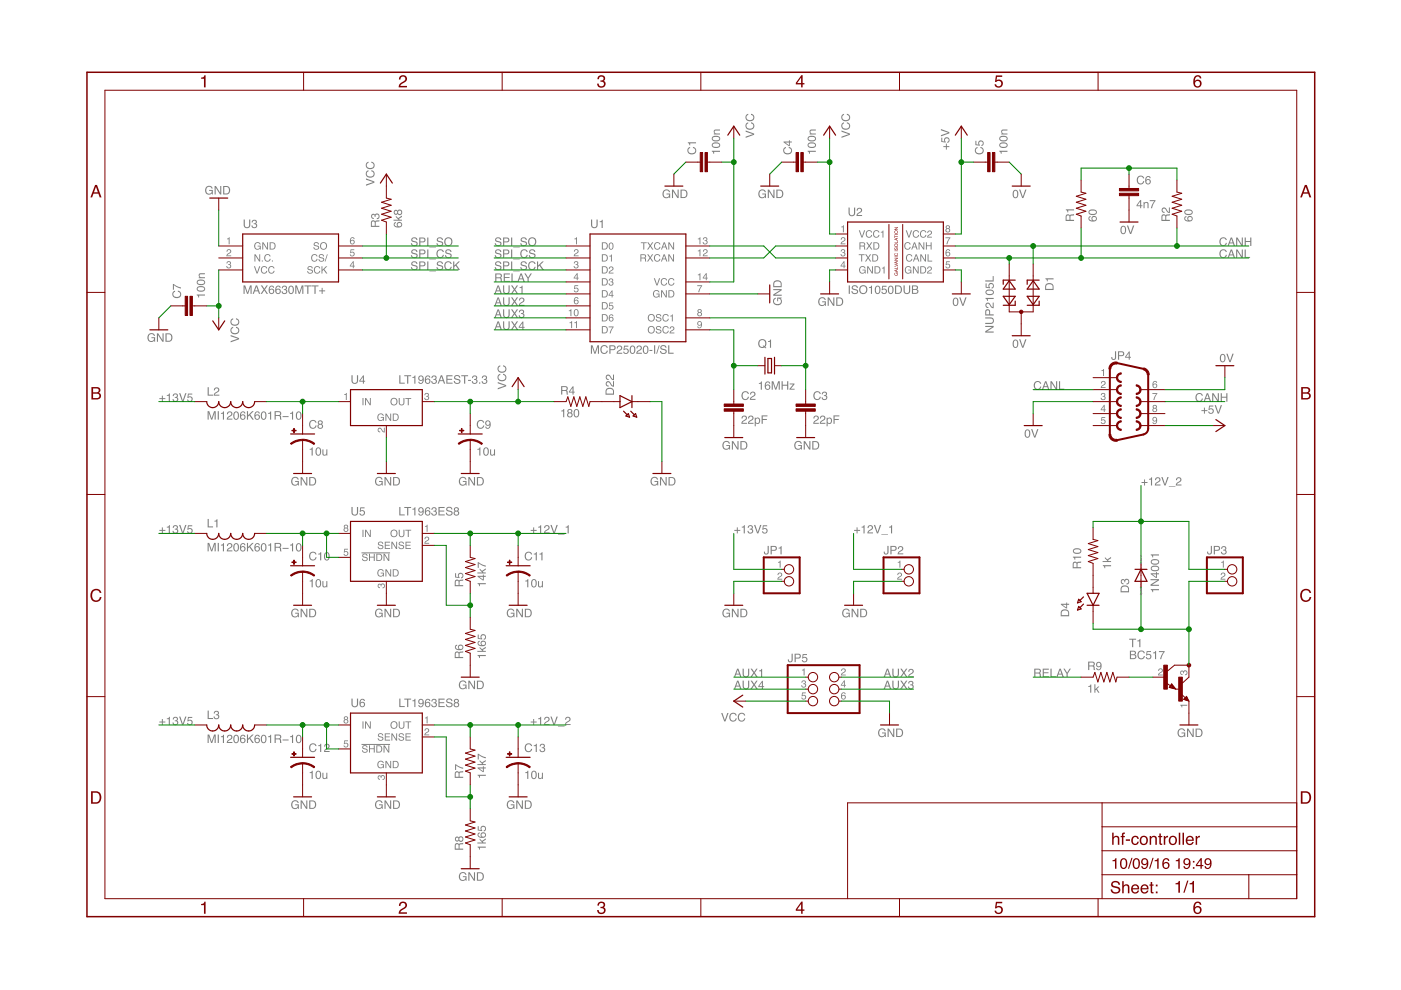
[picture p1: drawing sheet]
<svg xmlns="http://www.w3.org/2000/svg" width="297mm" height="210mm" viewBox="0 0 297 210" stroke-linecap="round" stroke-linejoin="round" font-family="sans-serif">
<g fill="#800080">
<path d="M241.7 125.9l.1-.1v.3l.3-.2v.2l-.1 .1v-.3l-.2 .2zM241.9 125.6a.1 .1 0 0 0 .2 0 .1 .1 0 0 0-.2 0zM241.8 125.6l.2-.1 .2 .3h-.4zM241.8 125.4l.3 .1zM241.8 125.1l.2 .2 .1-.2v.2h-.2zM241.8 124.8h.2v.2v-.2a.16 .16 0 0 1 .1 .2 .16 .16 0 0 1-.2 .1 .16 .16 0 0 1-.1-.3zM241.9 124.9v.1zM241.7 124.5a.21 .21 0 0 1 .4 0 .21 .21 0 0 1-.4 0zM241.7 124.5a.2 .2 0 0 0 .4 0 .2 .2 0 0 0-.4 0zM241.8 124.1l.3 .2h-.3zM241.8 124a.15 .15 0 0 0 .3 0 .15 .15 0 0 0-.3 0zM241.7 123.8h.4v.2l-.2 .1zM241.8 123.6l.2-.1v.2v-.2a.16 .16 0 0 1 .1 .2 .16 .16 0 0 1-.2 .1 .16 .16 0 0 1-.1-.2zM241.9 123.6v.1zM241.8 123.3l.3 .2h-.3zM241.7 122.9l.4 .1-.3 .1z"/>
<path d="M241.7 120.8h.1v.2l.3-.2v.2l-.1 .1v-.3l-.2 .3zM241.9 120.6a.1 .1 0 0 0 .2 0 .1 .1 0 0 0-.2 0zM241.8 120.5l.2-.1 .2 .3h-.4zM241.8 120.3l.3 .1zM241.8 120.1l.2 .1 .1-.2v.2l-.2 .1zM241.8 119.8l.2-.1v.2v-.2a.16 .16 0 0 1 .1 .2 .16 .16 0 0 1-.2 .1 .16 .16 0 0 1-.1-.2zM241.9 119.8v.1zM241.7 119.5a.21 .21 0 0 1 .4 0 .21 .21 0 0 1-.4 0zM241.7 119.4a.2 .2 0 0 0 .4 0 .2 .2 0 0 0-.4 0zM241.8 119.1l.3 .1h-.3zM241.8 118.9a.15 .15 0 0 0 .3 0 .15 .15 0 0 0-.3 0zM241.7 118.8h.4v.2h-.2zM241.8 118.5l.2-.1v.3v-.3a.16 .16 0 0 1 .1 .3 .16 .16 0 0 1-.2 0 .16 .16 0 0 1-.1-.2zM241.9 118.5v.2zM241.8 118.2l.3 .2h-.3zM241.7 117.8l.4 .2v-.2v.2l-.3-.2v.2z"/>
</g>
<g fill="#808080">
<path d="M73 83.6l.5-.3v1.5h-.2v-1.1h-.3z"/>
<path d="M90.2 83.4a.43 .43 0 0 1 .6 0 .43 .43 0 0 1-.1 .6 .5 .5 0 0 1-.1 .9 .5 .5 0 0 1-.6-.6h.1a.32 .32 0 0 0 .5 .4 .3 .3 0 0 0 0-.6h-.2v-.1a.25 .25 0 0 0 .3-.2 .25 .25 0 0 0-.2-.3l-.5 .3z"/>
<path d="M80.2 90.8a.87 .87 0 0 1 1.1 .7h.1v-.8h.2v1l-.5-.2a.59 .59 0 0 0-.8-.5v.3l.3 .2v.2l-.3-.1-.2-.2z"/>
<path d="M178.4 50.4a.52 .52 0 0 1 .8 .2 .52 .52 0 0 1-.5 .7l-.3 .3h.8v.2h-1l.2-.5a.59 .59 0 0 0 .6-.8h-.4l-.1 .3h-.2z"/>
<path d="M178.4 52.9a.43 .43 0 0 1 .7 0 .43 .43 0 0 1-.1 .6 .5 .5 0 0 1-.1 .9 .5 .5 0 0 1-.7-.5h.2a.3 .3 0 0 0 .4 .3 .3 .3 0 0 0 0-.5l-.2-.1 .1-.1a.25 .25 0 0 0 .3-.2 .25 .25 0 0 0-.3-.3l-.5 .3z"/>
<path d="M200.4 50.3h1.1l-.6 1.5h-.2v-.3l.6-1h-.9z"/>
<path d="M200.6 55.4h.8v.2h-.7v.4a.52 .52 0 0 1 .7 .2 .52 .52 0 0 1-.3 .7 .52 .52 0 0 1-.7-.4h.2a.33 .33 0 0 0 .5 .1 .33 .33 0 0 0 .1-.5 .33 .33 0 0 0-.5 .1h-.2z"/>
<path d="M178.4 48.1l.5-.3v1.5h-.2v-1.1h-.3z"/>
<path d="M233.5 78.5l.6-.3v1.5h-.2v-1h-.4z"/>
<path d="M233.6 80.9a.52 .52 0 0 1 .8 .2 .52 .52 0 0 1-.5 .7l-.3 .3h.8v.2h-1l.2-.5a.59 .59 0 0 0 .5-.8h-.3l-.2 .3h-.2z"/>
<path d="M244.3 83.3h1.1l-.6 1.5h-.3l.1-.3 .6-1h-.9z"/>
<path d="M233.6 83.4a.43 .43 0 0 1 .6 0 .43 .43 0 0 1 0 .6 .5 .5 0 0 1-.1 .9 .5 .5 0 0 1-.7-.6h.2a.3 .3 0 0 0 .4 .4 .3 .3 0 0 0 0-.6h-.2v-.1a.25 .25 0 0 0 .4-.2 .25 .25 0 0 0-.3-.3l-.5 .3z"/>
<path d="M233.6 88.4h.7v.2h-.6l-.1 .4a.52 .52 0 0 1 .8 .3 .52 .52 0 0 1-.4 .7 .52 .52 0 0 1-.6-.5h.2a.33 .33 0 0 0 .5 .2 .33 .33 0 0 0 0-.6 .33 .33 0 0 0-.5 .1h-.2z"/>
<path d="M258.9 119.2l.6-.3v1.5h-.2v-1.1h-.4z"/>
<path d="M259 121.5a.52 .52 0 0 1 .8 .2 .52 .52 0 0 1-.5 .7l-.3 .3h.8v.2h-1l.2-.5a.59 .59 0 0 0 .5-.8h-.3l-.2 .3h-.2z"/>
<path d="M90.1 111.5l.6-.3v1.5h-.2v-1h-.4z"/>
<path d="M44 87.2h.4l.5 1.5 .5-1.5h.3v1.8h-.2v-1.5l-.5 1.5h-.2l-.6-1.5v1.5h-.2zM46.2 87.2h.2v1.8h-.2zM46.8 87.6l.7-.4v1.8h-.2v-1.3h-.5zM48.3 87.3a.6 .6 0 0 1 1 .3 .6 .6 0 0 1-.6 .8l-.4 .4h1v.2h-1.2a1.47 1.47 0 0 1 .9-1.1 .35 .35 0 0 0-.3-.5 .35 .35 0 0 0-.4 .4h-.2zM49.7 87.4a.63 .63 0 0 1 .7 0 .63 .63 0 0 1 .3 .7 .65 .65 0 0 1-.6 .9 .65 .65 0 0 1-.6-.9zM49.9 87.5a.96 .96 0 0 0 .2 1.3 .85 .85 0 0 0 0-1.4zM51.1 87.4l.6-.2 .3 .3v.2h-.2a.36 .36 0 0 0-.4-.3 .36 .36 0 0 0-.3 .5v.2a.58 .58 0 0 1 .9 .2 .58 .58 0 0 1-.4 .8 .58 .58 0 0 1-.7-.6zM51.1 88.4a.4 .4 0 0 0 .8 0 .4 .4 0 0 0-.8 0zM52.4 87.2h.2v.9l.9-.9h.3l-.7 .7 .7 1.1h-.3l-.6-.9-.3 .2v.7h-.2zM54.1 87.4l.6-.2 .4 .3v.2h-.2a.36 .36 0 0 0-.5-.3 .36 .36 0 0 0-.2 .5l-.1 .2a.58 .58 0 0 1 .9 .2 .58 .58 0 0 1-.4 .8 .58 .58 0 0 1-.7-.6zM54.2 88.4a.37 .37 0 0 0 .7 0 .37 .37 0 0 0-.7 0zM55.5 87.4a.63 .63 0 0 1 .8 0 .63 .63 0 0 1 .2 .7 .65 .65 0 0 1-.6 .9 .65 .65 0 0 1-.6-.9zM55.7 87.5a.96 .96 0 0 0 .2 1.3 .85 .85 0 0 0 0-1.4zM56.8 87.6l.7-.4v1.8h-.2v-1.3h-.5zM58.5 87.4v.6h.5a.31 .31 0 0 0 .4-.3 .31 .31 0 0 0-.3-.3zM58.2 87.2h.8a.49 .49 0 0 1 .6 .3 .49 .49 0 0 1-.2 .6l.2 .2 .1 .7h-.3l-.1-.7-.3-.1h-.5v.8h-.3zM59.9 88.2h1.3v.2h-1.3zM61.5 87.6l.6-.4v1.8h-.2v-1.3h-.4zM62.9 87.4a.63 .63 0 0 1 .8 0 .63 .63 0 0 1 .2 .7 .65 .65 0 0 1-.5 .9 .65 .65 0 0 1-.7-.9zM63.2 87.5a.96 .96 0 0 0 .1 1.3 .85 .85 0 0 0 0-1.4z"/>
<path d="M62 101.4a.8 .8 0 0 1 1.3 .3h-.2a.65 .65 0 0 0-.9-.2 .65 .65 0 0 0-.2 .9 .57 .57 0 0 0 .7 .4 .57 .57 0 0 0 .4-.6h-.5v-.2h.8v.9h-.2v-.2a.88 .88 0 0 1-1.3 .1 .88 .88 0 0 1-.1-1.3zM63.7 101.1h.3l.9 1.5v-1.5h.3v1.8h-.3l-.9-1.4v1.4h-.3zM65.8 101.4v1.3h.4a.7 .7 0 0 0 .6-.7 .7 .7 0 0 0-.6-.6zM65.6 101.1h.7a.91 .91 0 0 1 .7 .9 .91 .91 0 0 1-.7 .9h-.7z"/>
<path d="M79.8 101.4a.8 .8 0 0 1 1.3 .3h-.2a.65 .65 0 0 0-1-.2 .65 .65 0 0 0-.1 .9 .57 .57 0 0 0 .7 .4 .57 .57 0 0 0 .4-.6h-.5v-.2h.7v.9h-.1l-.1-.2a.88 .88 0 0 1-1.2 .1 .88 .88 0 0 1-.1-1.3zM81.5 101.1h.3l.9 1.5v-1.5h.2v1.8h-.2l-.9-1.4v1.4h-.3zM83.6 101.4v1.3h.4a.7 .7 0 0 0 .6-.7 .7 .7 0 0 0-.6-.6zM83.3 101.1h.8a.91 .91 0 0 1 .7 .9 .91 .91 0 0 1-.7 .9h-.8z"/>
<path d="M97.5 101.4a.8 .8 0 0 1 1.4 .3h-.2a.65 .65 0 0 0-1-.2 .65 .65 0 0 0-.1 .9 .57 .57 0 0 0 .6 .4 .57 .57 0 0 0 .5-.6h-.6v-.2h.8v.9h-.1l-.1-.2a.88 .88 0 0 1-1.2 .1 .88 .88 0 0 1-.1-1.3zM99.3 101.1h.3l.9 1.5v-1.5h.2v1.8h-.3l-.9-1.4v1.4h-.2zM101.4 101.4v1.3h.4a.7 .7 0 0 0 .5-.7 .7 .7 0 0 0-.5-.6zM101.1 101.1h.7a.91 .91 0 0 1 .8 .9 .91 .91 0 0 1-.8 .9h-.7z"/>
<path d="M105.5 81l1.8 .6v.3l-1.8 .7v-.3l1.6-.5-1.6-.5zM105.7 79.5l.4-.2v.2a.61 .61 0 0 0-.3 .9 .61 .61 0 0 0 .8 .2 .55 .55 0 0 0 .6-.6 .55 .55 0 0 0-.5-.5v-.2a.83 .83 0 0 1 .6 1 .83 .83 0 0 1-1.1 .5 .83 .83 0 0 1-.5-1.3zM105.7 77.7l.4-.2v.2a.61 .61 0 0 0-.3 .9 .61 .61 0 0 0 .8 .2 .55 .55 0 0 0 .6-.6 .55 .55 0 0 0-.5-.5v-.2a.83 .83 0 0 1 .6 1 .83 .83 0 0 1-1.1 .5 .83 .83 0 0 1-.5-1.3z"/>
<path d="M84.7 79.6h.2v1.5h.9v.3h-1.1zM85.7 79.6h1.5v.2h-.6v1.6h-.3v-1.6h-.6zM87.4 79.9l.7-.3v1.8h-.3v-1.3h-.4zM88.8 79.8a.67 .67 0 0 1 .9 0 .67 .67 0 0 1 .1 .8 .59 .59 0 0 1-.4 .8 .59 .59 0 0 1-.7-.5h.2a.35 .35 0 0 0 .4 .3 .35 .35 0 0 0 .3-.4v-.2a.56 .56 0 0 1-.8 0 .56 .56 0 0 1 0-.8zM88.9 80.2a.37 .37 0 0 0 .7 0 .37 .37 0 0 0-.7 0zM90.3 79.8l.6-.2 .3 .3v.2h-.2a.36 .36 0 0 0-.4-.3 .36 .36 0 0 0-.3 .5v.1a.58 .58 0 0 1 .9 .2 .58 .58 0 0 1-.4 .9 .58 .58 0 0 1-.7-.7zM90.3 80.8a.4 .4 0 0 0 .8 0 .4 .4 0 0 0-.8 0zM91.7 79.7a.5 .5 0 0 1 .7 0 .5 .5 0 0 1 0 .7 .58 .58 0 0 1-.2 1 .58 .58 0 0 1-.8-.6h.3a.35 .35 0 0 0 .5 .4 .35 .35 0 0 0 0-.6l-.3-.1v-.1a.29 .29 0 0 0 .4-.3 .29 .29 0 0 0-.3-.3l-.3 .1v.3h-.2zM93.6 79.8l-.3 .8h.6zM93.5 79.6h.2l.7 1.8h-.3l-.2-.6h-.7l-.2 .6h-.2zM94.6 79.6h1.3v.2h-1v.5h1v.2h-1v.6h1.1v.3h-1.4zM96.4 79.7a.7 .7 0 0 1 1.2 .4h-.2a.42 .42 0 0 0-.5-.4 .42 .42 0 0 0-.4 .4 1.45 1.45 0 0 1 1.1 .7 .73 .73 0 0 1-.7 .6 .73 .73 0 0 1-.7-.6h.2a.47 .47 0 0 0 .5 .4 .47 .47 0 0 0 .5-.4l-.1-.1a.89 .89 0 0 1-1-.8zM97.8 79.6h1.4v.2h-.6v1.6h-.2v-1.6h-.6zM99.2 80.5h.7v.3h-.7zM100.3 79.7a.5 .5 0 0 1 .7 0 .5 .5 0 0 1 0 .7 .58 .58 0 0 1-.2 1 .58 .58 0 0 1-.8-.6h.3a.35 .35 0 0 0 .5 .4 .35 .35 0 0 0 0-.6l-.3-.1v-.1a.29 .29 0 0 0 .4-.3 .29 .29 0 0 0-.3-.3l-.3 .1v.3h-.2zM101.6 81.1h.2v.3h-.2zM102.3 79.7a.5 .5 0 0 1 .8 0 .5 .5 0 0 1-.1 .7 .58 .58 0 0 1-.1 1 .58 .58 0 0 1-.8-.6h.2a.35 .35 0 0 0 .5 .4 .35 .35 0 0 0 .1-.6l-.3-.1v-.1a.29 .29 0 0 0 .4-.3 .29 .29 0 0 0-.3-.3l-.3 .1v.3h-.2z"/>
<path d="M179.9 60.5h.3v1.8h-.3zM180.7 60.6a.7 .7 0 0 1 1.2 .4h-.2a.42 .42 0 0 0-.5-.3 .42 .42 0 0 0-.4 .4 1.45 1.45 0 0 1 1.1 .7 .73 .73 0 0 1-.7 .6 .73 .73 0 0 1-.7-.7h.2a.47 .47 0 0 0 .5 .5 .47 .47 0 0 0 .5-.5l-.1-.1a.89 .89 0 0 1-1-.7zM182.1 61.4a.95 .95 0 0 1 1.9 0 .95 .95 0 0 1-1.9 0zM182.6 60.9a.68 .68 0 0 0-.1 1 .68 .68 0 0 0 1.1-.1 .67 .67 0 0 0-.1-.9 .67 .67 0 0 0-.9 0zM184.2 60.9l.7-.3v1.7h-.2v-1.2h-.5zM185.7 60.7a.63 .63 0 0 1 .7 0 .63 .63 0 0 1 .3 .7 .65 .65 0 0 1-.6 1 .65 .65 0 0 1-.6-.9zM185.9 60.8a.96 .96 0 0 0 .2 1.4 .85 .85 0 0 0 0-1.4zM187.1 60.6h.9v.2h-.8l-.1 .5a.61 .61 0 0 1 .9 .3 .61 .61 0 0 1-.4 .8 .61 .61 0 0 1-.7-.5h.2a.38 .38 0 0 0 .6 .1 .38 .38 0 0 0 0-.6 .38 .38 0 0 0-.6 .1h-.2zM188.4 60.7a.63 .63 0 0 1 .8 0 .63 .63 0 0 1 .3 .7 .65 .65 0 0 1-.6 1 .65 .65 0 0 1-.7-.9zM188.7 60.8a.96 .96 0 0 0 .1 1.4 .85 .85 0 0 0 .1-1.4zM190 60.7v1.4h.4a.7 .7 0 0 0 .6-.7 .7 .7 0 0 0-.6-.7zM189.8 60.5h.7a.91 .91 0 0 1 .7 .9 .91 .91 0 0 1-.7 .9h-.7zM191.6 60.5h.2v1.1a.46 .46 0 0 0 .5 .5 .46 .46 0 0 0 .4-.5v-1.1h.3v1a.72 .72 0 0 1-.7 .9 .72 .72 0 0 1-.7-.9zM193.6 60.7v.6h.4a.29 .29 0 0 0 .4-.3 .29 .29 0 0 0-.4-.3zM193.6 61.5v.6l.8-.1-.1-.5zM193.3 60.5h.8a.44 .44 0 0 1 .5 .3 .44 .44 0 0 1-.2 .5 .51 .51 0 0 1 .3 .7 .51 .51 0 0 1-.6 .3h-.8z"/>
<path d="M178.4 27.7l1.8 .6v.3l-1.8 .6v-.2l1.5-.6-1.5-.5zM178.5 26.2l.5-.3v.3a.61 .61 0 0 0-.3 .8 .61 .61 0 0 0 .8 .3 .55 .55 0 0 0 .5-.6 .55 .55 0 0 0-.5-.5v-.3a.83 .83 0 0 1 .7 1.1 .83 .83 0 0 1-1.2 .5 .83 .83 0 0 1-.5-1.3zM178.5 24.4l.5-.3v.3a.61 .61 0 0 0-.3 .8 .61 .61 0 0 0 .8 .3 .55 .55 0 0 0 .5-.6 .55 .55 0 0 0-.5-.5v-.3a.83 .83 0 0 1 .7 1.1 .83 .83 0 0 1-1.2 .5 .83 .83 0 0 1-.5-1.3z"/>
<path d="M171.2 32h1.8v.2h-1.3v.4h-.1zM171.3 30.4a1.06 1.06 0 0 1 1.7 .4 .97 .97 0 0 1-.9 .6 .97 .97 0 0 1-.9-.6zM171.5 30.6a.68 .68 0 0 0 1.1 .5l.2-.2a.66 .66 0 0 0-1-.5zM171.3 29a1.06 1.06 0 0 1 1.7 .4 .97 .97 0 0 1-.9 .6 .97 .97 0 0 1-.9-.6zM171.5 29.2a.68 .68 0 0 0 1.1 .5l.2-.2a.66 .66 0 0 0-1-.4zM171.7 27.6l1.3-.1v.2h-.9a.32 .32 0 0 0-.3 .4 .32 .32 0 0 0 .5 .2h.7v.2h-1.3v-.2h.1l-.2-.3z"/>
<path d="M161 40.4a.8 .8 0 0 1 1.4 .3h-.3a.65 .65 0 0 0-.9-.2 .65 .65 0 0 0-.1 1 .57 .57 0 0 0 .6 .3 .57 .57 0 0 0 .5-.6h-.6v-.2h.8v1h-.1l-.1-.2a.88 .88 0 0 1-1.2 0 .88 .88 0 0 1-.1-1.2zM162.8 40.2h.3l.9 1.5v-1.5h.2v1.8h-.3l-.9-1.5v1.5h-.2zM164.8 40.4v1.4h.5a.7 .7 0 0 0 .5-.7 .7 .7 0 0 0-.5-.7zM164.6 40.2h.7a.91 .91 0 0 1 .8 .9 .91 .91 0 0 1-.8 .9h-.7z"/>
<path d="M173.7 63.3a.8 .8 0 0 1 1.4 .3h-.3a.65 .65 0 0 0-.9-.2 .65 .65 0 0 0-.1 .9 .57 .57 0 0 0 .6 .4 .57 .57 0 0 0 .5-.6h-.6v-.2h.8v.9h-.1l-.1-.2a.88 .88 0 0 1-1.2 .1 .88 .88 0 0 1-.1-1.2zM175.5 63.1h.3l.9 1.4v-1.4h.2v1.7h-.3l-.9-1.4v1.4h-.2zM177.5 63.3v1.3h.5a.7 .7 0 0 0 .5-.7 .7 .7 0 0 0-.5-.6zM177.3 63.1h.7a.91 .91 0 0 1 .8 .9 .91 .91 0 0 1-.8 .8h-.7z"/>
<path d="M230.9 45.9l.3-.1v.2a.36 .36 0 0 0-.2 .5 .36 .36 0 0 0 .4 .2h.2a.58 .58 0 0 1 .2-.9 .58 .58 0 0 1 .8 .5 .58 .58 0 0 1-.6 .7 .84 .84 0 0 1-1.2-1zM231.6 46.3a.37 .37 0 0 0 .7 0 .37 .37 0 0 0-.7 0zM230.9 44.6a1.06 1.06 0 0 1 1.7 .4 .97 .97 0 0 1-.9 .6 .97 .97 0 0 1-.9-.6zM231 44.8a.68 .68 0 0 0 1.1 .5l.2-.2a.66 .66 0 0 0-1-.4z"/>
<path d="M208.9 69.1h1.8v.3l-1.5 .9h1.5v.2h-1.8v-.3l1.4-.9h-1.4zM208.9 67.3h1a.72 .72 0 0 1 .8 .7 .72 .72 0 0 1-.8 .7h-1v-.2h1.1a.46 .46 0 0 0 .5-.5 .46 .46 0 0 0-.5-.5h-1.1zM209 65.7l.4-.1 .4 .1 .1 .9h.8v.3h-1.8zM209.2 65.8l-.1 .8h.6l-.1-.7zM209.1 64.3a.8 .8 0 0 1 1.1 .7l.3 .1v-.9h.2v1.2a1.47 1.47 0 0 1-1.1-1 .35 .35 0 0 0-.5 .3 .35 .35 0 0 0 .5 .4v.2a.6 .6 0 0 1-.6-.3 .6 .6 0 0 1 .1-.7zM208.9 63.2h1.8v.2h-1.3v.4h-.1zM209.1 61.6a1.06 1.06 0 0 1 1.6 .4 .97 .97 0 0 1-.9 .6 .97 .97 0 0 1-.9-.6zM209.2 61.8a.68 .68 0 0 0 1.1 .5l.2-.2a.66 .66 0 0 0-1-.5zM209 60.1h.2v.7l.5 .1a.61 .61 0 0 1 .2-.9 .61 .61 0 0 1 .9 .4 .61 .61 0 0 1-.6 .8v-.2a.38 .38 0 0 0 .2-.6 .38 .38 0 0 0-.6-.1 .38 .38 0 0 0 .1 .6v.2l-.9-.1zM208.9 59.4h1.6v-.9h.2v1.2h-1.8z"/>
<path d="M241.7 42.7l-.5 .8h.5zM241.8 42.4h.1v1.1h.3v.2h-.3v.4h-.2v-.4h-.7v-.2zM242.5 42.8h.2v.2a.46 .46 0 0 1 .5-.2 .46 .46 0 0 1 .3 .5v.8h-.2v-.8a.32 .32 0 0 0-.4-.3 .32 .32 0 0 0-.2 .5v.6h-.2zM243.8 42.4h1.2l-.7 1.7h-.3l.2-.4 .5-1h-.9z"/>
<path d="M237.7 48a.63 .63 0 0 1 .8 0 .63 .63 0 0 1 .3 .7 .65 .65 0 0 1-.6 1 .65 .65 0 0 1-.6-.9zM238 48.1a.96 .96 0 0 0 .1 1.4 .85 .85 0 0 0 .1-1.4zM238.9 47.8h.3l.5 1.5 .5-1.5h.3l-.7 1.8h-.2z"/>
<path d="M251.2 45.9l.3-.1v.2a.36 .36 0 0 0-.2 .5 .36 .36 0 0 0 .4 .2h.2a.58 .58 0 0 1 .2-.9 .58 .58 0 0 1 .9 .5 .58 .58 0 0 1-.7 .7 .84 .84 0 0 1-1.1-1zM251.9 46.3a.4 .4 0 0 0 .8 0 .4 .4 0 0 0-.8 0zM251.2 44.6a1.06 1.06 0 0 1 1.7 .4 .97 .97 0 0 1-.9 .6 .97 .97 0 0 1-.9-.6zM251.3 44.8a.68 .68 0 0 0 1.1 .5l.3-.2a.66 .66 0 0 0-1.1-.4z"/>
<path d="M214.9 72.2a.63 .63 0 0 1 .8-.1 .63 .63 0 0 1 .2 .8 .65 .65 0 0 1-.6 .9 .65 .65 0 0 1-.6-.9zM215.1 72.2a.96 .96 0 0 0 .2 1.4 .85 .85 0 0 0 0-1.4zM216.1 71.9h.2l.6 1.6 .5-1.6h.2l-.6 1.8h-.3z"/>
<path d="M202.2 63.3a.63 .63 0 0 1 .8-.1 .63 .63 0 0 1 .2 .8 .65 .65 0 0 1-.6 .9 .65 .65 0 0 1-.6-.9zM202.4 63.3a.96 .96 0 0 0 .2 1.4 .85 .85 0 0 0 0-1.4zM203.4 63.1h.2l.6 1.5 .5-1.5h.2l-.6 1.7h-.3z"/>
<path d="M43.7 39.6a.8 .8 0 0 1 1.4 .4h-.2a.65 .65 0 0 0-1-.2 .65 .65 0 0 0-.1 .9 .57 .57 0 0 0 .7 .4 .57 .57 0 0 0 .4-.6h-.6v-.2h.8v.9h-.1l-.1-.2a.88 .88 0 0 1-1.2 .1 .88 .88 0 0 1-.1-1.3zM45.5 39.4h.3l.9 1.5v-1.5h.2v1.8h-.3l-.9-1.4v1.4h-.2zM47.6 39.6v1.4h.4a.7 .7 0 0 0 .5-.7 .7 .7 0 0 0-.5-.7zM47.3 39.4h.7a.91 .91 0 0 1 .8 .9 .91 .91 0 0 1-.8 .9h-.7z"/>
<path d="M41.7 62.4h1.8v.3h-1.3v.4h-.2zM41.8 60.9a1.06 1.06 0 0 1 1.7 .4 .97 .97 0 0 1-.9 .6 .97 .97 0 0 1-.9-.6zM41.9 61.1a.68 .68 0 0 0 1.2 .5l.2-.2a.66 .66 0 0 0-1.1-.5zM41.8 59.5a1.06 1.06 0 0 1 1.7 .4 .97 .97 0 0 1-.9 .6 .97 .97 0 0 1-.9-.6zM41.9 59.7a.68 .68 0 0 0 1.2 .5l.2-.2a.66 .66 0 0 0-1.1-.5zM42.2 58.1l1.3-.2v.3h-.9a.32 .32 0 0 0-.3 .3 .32 .32 0 0 0 .5 .3h.7v.2h-1.4v-.2h.2l-.2-.3z"/>
<path d="M31.5 70.9a.8 .8 0 0 1 1.4 .3h-.3a.65 .65 0 0 0-.9-.2 .65 .65 0 0 0-.1 1 .57 .57 0 0 0 .6 .3 .57 .57 0 0 0 .5-.6h-.6v-.2h.8v1h-.2v-.3a.88 .88 0 0 1-1.2 .1 .88 .88 0 0 1-.1-1.2zM33.3 70.7h.3l.9 1.4v-1.4h.2v1.8h-.3l-.9-1.5v1.5h-.2zM35.3 70.9v1.4h.5a.7 .7 0 0 0 .5-.7 .7 .7 0 0 0-.5-.7zM35.1 70.7h.7a.91 .91 0 0 1 .8 .9 .91 .91 0 0 1-.8 .9h-.7z"/>
<path d="M83.6 47.2l.3-.1v.2a.36 .36 0 0 0-.2 .4 .36 .36 0 0 0 .4 .3h.2a.58 .58 0 0 1 .2-.9 .58 .58 0 0 1 .8 .4 .58 .58 0 0 1-.6 .7 .84 .84 0 0 1-1.2-.9zM84.3 47.6a.4 .4 0 0 0 .8 0 .4 .4 0 0 0-.8 0zM83.9 45.7l.5 .5 .8-.5v.3l-.6 .4 .1 .2h.5v.2h-1.8v-.2h1.1l-.6-.6zM83.7 45a.3 .3 0 0 0 .6 0 .3 .3 0 0 0-.6 0zM84.4 45a.36 .36 0 0 0 .7 0 .36 .36 0 0 0-.7 0zM83.6 44.6l.3-.1 .4 .2a.54 .54 0 0 1 .8-.1 .54 .54 0 0 1 0 .8 .54 .54 0 0 1-.8-.1 .5 .5 0 0 1-.8 .1 .5 .5 0 0 1 .1-.8z"/>
<path d="M48.9 71l1.8 .7v.2l-1.8 .7v-.3l1.5-.5-1.5-.5zM49 69.5l.4-.2v.2a.61 .61 0 0 0-.3 .9 .61 .61 0 0 0 .9 .2 .55 .55 0 0 0 .5-.5 .55 .55 0 0 0-.5-.6v-.2a.83 .83 0 0 1 .7 1.1 .83 .83 0 0 1-1.2 .5 .83 .83 0 0 1-.5-1.4zM49 67.7l.4-.2v.2a.61 .61 0 0 0-.3 .9 .61 .61 0 0 0 .9 .2 .55 .55 0 0 0 .5-.5 .55 .55 0 0 0-.5-.6v-.2a.83 .83 0 0 1 .7 1.1 .83 .83 0 0 1-1.2 .5 .83 .83 0 0 1-.5-1.4z"/>
<path d="M77.6 37.8l1.8 .7v.2l-1.8 .7v-.3l1.5-.5-1.5-.5zM77.7 36.3l.4-.2v.2a.61 .61 0 0 0-.3 .9 .61 .61 0 0 0 .9 .2 .55 .55 0 0 0 .5-.5 .55 .55 0 0 0-.5-.6v-.2a.83 .83 0 0 1 .7 1.1 .83 .83 0 0 1-1.2 .5 .83 .83 0 0 1-.5-1.4zM77.7 34.5l.4-.2v.2a.61 .61 0 0 0-.3 .9 .61 .61 0 0 0 .9 .2 .55 .55 0 0 0 .5-.5 .55 .55 0 0 0-.5-.6v-.2a.83 .83 0 0 1 .7 1.1 .83 .83 0 0 1-1.2 .4 .83 .83 0 0 1-.5-1.3z"/>
<path d="M217.4 91.2a.63 .63 0 0 1 .8 0 .63 .63 0 0 1 .2 .7 .65 .65 0 0 1-.5 .9 .65 .65 0 0 1-.7-.9zM217.7 91.3a.96 .96 0 0 0 .1 1.3 .85 .85 0 0 0 0-1.4zM218.6 91h.3l.5 1.5 .5-1.5h.3l-.7 1.8h-.2z"/>
<path d="M258.8 75.2a.63 .63 0 0 1 .8 0 .63 .63 0 0 1 .2 .7 .65 .65 0 0 1-.5 .9 .65 .65 0 0 1-.7-.9zM259.1 75.3a.96 .96 0 0 0 .1 1.3 .85 .85 0 0 0 0-1.4zM260 75h.3l.5 1.5 .5-1.5h.3l-.7 1.8h-.2z"/>
<path d="M255.3 86.4h.2v.6h.5v.2h-.5v.5h-.2v-.5h-.6v-.2h.6zM256.3 86h1v.2h-.8l-.1 .5a.61 .61 0 0 1 .9 .3 .61 .61 0 0 1-.4 .8 .61 .61 0 0 1-.7-.5h.2a.38 .38 0 0 0 .6 .1 .38 .38 0 0 0 0-.6 .38 .38 0 0 0-.6 .1h-.2zM257.5 85.9h.3l.5 1.5 .5-1.5h.3l-.7 1.8h-.2z"/>
<path d="M200 31h.5v-.6h.2v.6h.6v.2h-.6v.5h-.2v-.5h-.5zM199.6 29.2h.2v.7l.5 .1a.61 .61 0 0 1 .2-.9 .61 .61 0 0 1 .9 .4 .61 .61 0 0 1-.6 .8v-.2a.38 .38 0 0 0 .2-.6 .38 .38 0 0 0-.6-.1 .38 .38 0 0 0 .1 .6v.2l-.9-.1zM199.5 27.4l1.8 .6v.3l-1.8 .6v-.2l1.5-.6-1.5-.5z"/>
<path d="M211.9 32h1.7v.2h-1.2v.4h-.2zM212 30.4a1.06 1.06 0 0 1 1.6 .4 .97 .97 0 0 1-.8 .6 .97 .97 0 0 1-.9-.6zM212.1 30.6a.68 .68 0 0 0 1.1 .5l.2-.2a.66 .66 0 0 0-1-.5zM212 29a1.06 1.06 0 0 1 1.6 .4 .97 .97 0 0 1-.8 .6 .97 .97 0 0 1-.9-.6zM212.1 29.2a.68 .68 0 0 0 1.1 .5l.2-.2a.66 .66 0 0 0-1-.4zM212.4 27.6l1.2-.1v.2h-.8a.32 .32 0 0 0-.3 .4 .32 .32 0 0 0 .4 .2h.7v.2h-1.3v-.2h.2l-.2-.3z"/>
<path d="M214.9 40.4a.63 .63 0 0 1 .8 0 .63 .63 0 0 1 .2 .7 .65 .65 0 0 1-.6 .9 .65 .65 0 0 1-.6-.8zM215.1 40.5a.96 .96 0 0 0 .2 1.3 .85 .85 0 0 0 0-1.4zM216.1 40.2h.2l.6 1.5 .5-1.5h.2l-.6 1.8h-.3z"/>
<path d="M157.4 88.2a.6 .6 0 0 1 1 .3 .6 .6 0 0 1-.6 .8l-.4 .4h1v.2h-1.2a1.47 1.47 0 0 1 .9-1.1 .35 .35 0 0 0-.3-.5 .35 .35 0 0 0-.4 .4h-.2zM158.8 88.2a.6 .6 0 0 1 1 .3 .6 .6 0 0 1-.7 .8l-.3 .4h1v.2h-1.2a1.47 1.47 0 0 1 .9-1.1 .35 .35 0 0 0-.3-.5 .35 .35 0 0 0-.4 .4h-.2zM160.4 88.8a.44 .44 0 0 0-.2 .6 .44 .44 0 0 0 .7 0l-.1-.6zM160 88.6h.2v.1a.62 .62 0 0 1 1 .5 .62 .62 0 0 1-.9 .6l-.1 .6h-.2zM161.5 88.1h1.2v.2h-1v.5h.9v.2h-.9v.9h-.2z"/>
<path d="M172.7 88.2a.6 .6 0 0 1 .9 .3 .6 .6 0 0 1-.6 .8l-.3 .4h.9v.2h-1.2a1.47 1.47 0 0 1 1-1.1 .35 .35 0 0 0-.4-.5 .35 .35 0 0 0-.3 .4h-.2zM174 88.2a.6 .6 0 0 1 1 .3 .6 .6 0 0 1-.6 .8l-.4 .4h1v.2h-1.2a1.47 1.47 0 0 1 .9-1.1 .35 .35 0 0 0-.3-.5 .35 .35 0 0 0-.3 .4h-.3zM175.6 88.8a.44 .44 0 0 0-.1 .6 .44 .44 0 0 0 .7 0l-.2-.6zM175.3 88.6h.2v.1a.62 .62 0 0 1 .9 .5 .62 .62 0 0 1-.9 .6v.6h-.2zM176.7 88.1h1.3v.2h-1v.5h.8v.2h-.8v.9h-.3z"/>
<path d="M153.4 93.7a.8 .8 0 0 1 1.4 .4h-.3a.65 .65 0 0 0-.9-.3 .65 .65 0 0 0-.1 1 .57 .57 0 0 0 .6 .3 .57 .57 0 0 0 .5-.5h-.6v-.2h.8v.9h-.2v-.2a.88 .88 0 0 1-1.2 0 .88 .88 0 0 1-.1-1.2zM155.2 93.5h.3l.9 1.5v-1.5h.2v1.8h-.3l-.9-1.4v1.4h-.2zM157.2 93.7v1.4h.5a.7 .7 0 0 0 .5-.7 .7 .7 0 0 0-.5-.7zM157 93.5h.7a.91 .91 0 0 1 .8 .9 .91 .91 0 0 1-.8 .9h-.7z"/>
<path d="M168.6 93.7a.8 .8 0 0 1 1.4 .4h-.2a.65 .65 0 0 0-1-.3 .65 .65 0 0 0-.1 1 .57 .57 0 0 0 .7 .3 .57 .57 0 0 0 .4-.5h-.6v-.2h.8v.9h-.1l-.1-.2a.88 .88 0 0 1-1.2 0 .88 .88 0 0 1-.1-1.2zM170.4 93.5h.3l.9 1.5v-1.5h.2v1.8h-.2l-1-1.4v1.4h-.2zM172.5 93.7v1.4h.4a.7 .7 0 0 0 .6-.7 .7 .7 0 0 0-.6-.7zM172.2 93.5h.7a.91 .91 0 0 1 .8 .9 .91 .91 0 0 1-.8 .9h-.7z"/>
<path d="M164.1 63.3l.4-.2v.3a.65 .65 0 0 0-.2 .9 .65 .65 0 0 0 .9 .1 .57 .57 0 0 0 .4-.6 .57 .57 0 0 0-.6-.5v.6h-.2v-.8h.9v.1l-.2 .1a.88 .88 0 0 1 .1 1.2 .88 .88 0 0 1-1.3 .1 .86 .86 0 0 1-.2-1.3zM163.9 61.3h1.8v.3l-1.4 .9h1.4v.2h-1.8v-.3l1.5-.9h-1.5zM164.3 59.8l-.1 .2-.1 .7h1.4v-.5a.72 .72 0 0 0-1.2-.4zM164.2 59.6a.97 .97 0 0 1 1.5 .6v.7h-1.8l.1-1z"/>
<path d="M158.1 27.7l1.8 .6v.3l-1.8 .6v-.2l1.5-.6-1.5-.5zM158.2 26.2l.4-.3v.3a.61 .61 0 0 0-.3 .8 .61 .61 0 0 0 .9 .3 .55 .55 0 0 0 .5-.6 .55 .55 0 0 0-.5-.5v-.3a.83 .83 0 0 1 .7 1.1 .83 .83 0 0 1-1.2 .5 .83 .83 0 0 1-.5-1.3zM158.2 24.4l.4-.3v.3a.61 .61 0 0 0-.3 .8 .61 .61 0 0 0 .9 .3 .55 .55 0 0 0 .5-.6 .55 .55 0 0 0-.5-.5v-.3a.83 .83 0 0 1 .7 1.1 .83 .83 0 0 1-1.2 .5 .83 .83 0 0 1-.5-1.3z"/>
<path d="M150.9 32h1.8v.2h-1.3v.4h-.2zM151 30.4a1.06 1.06 0 0 1 1.7 .4 .97 .97 0 0 1-.9 .6 .97 .97 0 0 1-.9-.6zM151.2 30.6a.68 .68 0 0 0 1.1 .5l.2-.2a.66 .66 0 0 0-1.1-.5zM151 29a1.06 1.06 0 0 1 1.7 .4 .97 .97 0 0 1-.9 .6 .97 .97 0 0 1-.9-.6zM151.2 29.2a.68 .68 0 0 0 1.1 .5l.2-.2a.66 .66 0 0 0-1.1-.4zM151.4 27.6l1.3-.1v.2h-.9a.32 .32 0 0 0-.3 .4 .32 .32 0 0 0 .5 .2h.7v.2h-1.4v-.2h.2l-.2-.3z"/>
<path d="M140.7 40.4a.8 .8 0 0 1 1.4 .3h-.3a.65 .65 0 0 0-.9-.2 .65 .65 0 0 0-.1 1 .57 .57 0 0 0 .6 .3 .57 .57 0 0 0 .5-.6h-.6v-.2h.8v1h-.2v-.2a.88 .88 0 0 1-1.2 0 .88 .88 0 0 1-.1-1.2zM142.5 40.2h.3l.9 1.5v-1.5h.2v1.8h-.3l-.9-1.5v1.5h-.2zM144.5 40.4v1.4h.5a.7 .7 0 0 0 .5-.7 .7 .7 0 0 0-.5-.7zM144.3 40.2h.7a.91 .91 0 0 1 .8 .9 .91 .91 0 0 1-.8 .9h-.7z"/>
<path d="M249.9 154.7a.8 .8 0 0 1 1.4 .3h-.3a.65 .65 0 0 0-.9-.2 .65 .65 0 0 0-.1 1 .57 .57 0 0 0 .6 .3 .57 .57 0 0 0 .5-.6h-.6v-.2h.8v1h-.2v-.3a.88 .88 0 0 1-1.2 .1 .88 .88 0 0 1-.1-1.2zM251.7 154.5h.3l.9 1.4v-1.4h.2v1.8h-.3l-.9-1.5v1.5h-.2zM253.7 154.7v1.4h.5a.7 .7 0 0 0 .5-.7 .7 .7 0 0 0-.5-.7zM253.5 154.5h.7a.91 .91 0 0 1 .8 .9 .91 .91 0 0 1-.8 .9h-.7z"/>
<path d="M84.7 107.5h.2v1.6h.9v.2h-1.1zM85.7 107.5h1.5v.2h-.6v1.6h-.3v-1.6h-.6zM87.4 107.9l.7-.4v1.8h-.3v-1.3h-.4zM88.8 107.7a.67 .67 0 0 1 .9 0 .67 .67 0 0 1 .1 .9 .59 .59 0 0 1-.4 .7 .59 .59 0 0 1-.7-.4h.2a.35 .35 0 0 0 .4 .2 .35 .35 0 0 0 .3-.4v-.2a.56 .56 0 0 1-.8 0 .56 .56 0 0 1 0-.8zM88.9 108.1a.37 .37 0 0 0 .7 0 .37 .37 0 0 0-.7 0zM90.3 107.7l.6-.2 .3 .3v.2h-.2a.36 .36 0 0 0-.4-.3 .36 .36 0 0 0-.3 .5v.2a.58 .58 0 0 1 .9 .2 .58 .58 0 0 1-.4 .8 .58 .58 0 0 1-.7-.6zM90.3 108.7a.4 .4 0 0 0 .8 0 .4 .4 0 0 0-.8 0zM91.7 107.6a.5 .5 0 0 1 .7 0 .5 .5 0 0 1 0 .8 .58 .58 0 0 1-.2 .9 .58 .58 0 0 1-.8-.6h.3a.35 .35 0 0 0 .5 .4 .35 .35 0 0 0 0-.6h-.3v-.2a.29 .29 0 0 0 .4-.2 .29 .29 0 0 0-.3-.4l-.3 .2v.2h-.2zM93 107.5h1.3v.2h-1.1v.6h1v.2h-1v.6h1.1v.2h-1.3zM94.8 107.6a.7 .7 0 0 1 1.1 .4h-.2a.42 .42 0 0 0-.5-.3 .42 .42 0 0 0-.3 .4 1.45 1.45 0 0 1 1.1 .7 .73 .73 0 0 1-.8 .5 .73 .73 0 0 1-.7-.6h.3a.47 .47 0 0 0 .4 .4 .47 .47 0 0 0 .5-.4l-.1-.1a.89 .89 0 0 1-1-.8zM96.5 108a.3 .3 0 0 0 .5 0 .3 .3 0 0 0-.5 0zM96.4 108.8a.36 .36 0 0 0 .7 0 .36 .36 0 0 0-.7 0zM96.4 107.7a.5 .5 0 0 1 .7-.1 .5 .5 0 0 1 0 .8 .54 .54 0 0 1 .1 .8 .54 .54 0 0 1-.8 0 .54 .54 0 0 1 .1-.8l-.3-.4z"/>
<path d="M44 115.1h.4l.5 1.5 .5-1.5h.3v1.8h-.2v-1.5l-.5 1.5h-.2l-.6-1.5v1.5h-.2zM46.2 115.1h.2v1.8h-.2zM46.8 115.5l.7-.3v1.7h-.2v-1.2h-.5zM48.3 115.3a.6 .6 0 0 1 1 .2 .6 .6 0 0 1-.6 .8l-.4 .4h1v.2h-1.2a1.47 1.47 0 0 1 .9-1.1 .35 .35 0 0 0-.3-.5 .35 .35 0 0 0-.4 .5h-.2zM49.7 115.3a.63 .63 0 0 1 .7 0 .63 .63 0 0 1 .3 .7 .65 .65 0 0 1-.6 .9 .65 .65 0 0 1-.6-.8zM49.9 115.4a.96 .96 0 0 0 .2 1.3 .85 .85 0 0 0 0-1.3zM51.1 115.3l.6-.1 .3 .3v.1h-.2a.36 .36 0 0 0-.4-.2 .36 .36 0 0 0-.3 .4v.2a.58 .58 0 0 1 .9 .2 .58 .58 0 0 1-.4 .8 .58 .58 0 0 1-.7-.6zM51.1 116.4a.4 .4 0 0 0 .8 0 .4 .4 0 0 0-.8 0zM52.4 115.1h.2v.9l.9-.9h.3l-.7 .7 .7 1.1h-.3l-.6-.9-.3 .3v.6h-.2zM54.1 115.3l.6-.1 .4 .3v.1h-.2a.36 .36 0 0 0-.5-.2 .36 .36 0 0 0-.2 .4l-.1 .2a.58 .58 0 0 1 .9 .2 .58 .58 0 0 1-.4 .8 .58 .58 0 0 1-.7-.6zM54.2 116.4a.37 .37 0 0 0 .7 0 .37 .37 0 0 0-.7 0zM55.5 115.3a.63 .63 0 0 1 .8 0 .63 .63 0 0 1 .2 .7 .65 .65 0 0 1-.6 .9 .65 .65 0 0 1-.6-.8zM55.7 115.4a.96 .96 0 0 0 .2 1.3 .85 .85 0 0 0 0-1.3zM56.8 115.5l.7-.3v1.7h-.2v-1.2h-.5zM58.5 115.3v.6h.5a.31 .31 0 0 0 .4-.3 .31 .31 0 0 0-.3-.3zM58.2 115.1h.8a.49 .49 0 0 1 .6 .3 .49 .49 0 0 1-.2 .6l.2 .2 .1 .7h-.3l-.1-.6-.3-.2h-.5v.8h-.3zM59.9 116.2h1.3v.2h-1.3zM61.5 115.5l.6-.3v1.7h-.2v-1.2h-.4zM62.9 115.3a.63 .63 0 0 1 .8 0 .63 .63 0 0 1 .2 .7 .65 .65 0 0 1-.5 .9 .65 .65 0 0 1-.7-.8zM63.2 115.4a.96 .96 0 0 0 .1 1.3 .85 .85 0 0 0 0-1.3z"/>
<path d="M79.8 129.3a.8 .8 0 0 1 1.3 .3h-.2a.65 .65 0 0 0-1-.2 .65 .65 0 0 0-.1 1 .57 .57 0 0 0 .7 .3 .57 .57 0 0 0 .4-.6h-.5v-.2h.7v1h-.1l-.1-.3a.88 .88 0 0 1-1.2 .1 .88 .88 0 0 1-.1-1.2zM81.5 129.1h.3l.9 1.4v-1.4h.2v1.8h-.2l-.9-1.5v1.5h-.3zM83.6 129.3v1.4h.4a.7 .7 0 0 0 .6-.7 .7 .7 0 0 0-.6-.7zM83.3 129.1h.8a.91 .91 0 0 1 .7 .9 .91 .91 0 0 1-.7 .9h-.8z"/>
<path d="M101.3 123.6h1.7v.3h-1.2v.4h-.2zM101.6 122.3l.8 .6v-.6zM101.3 122.1h1.1v-.3h.2v.3h.4v.2h-.4v.8h-.2l-1.1-.8zM101.7 120.5l.5 .5 .8-.5v.3l-.7 .4 .2 .2h.5v.2h-1.8v-.2h1.1l-.6-.6zM101.3 119.2l1.7 .7v.3l-.7-.3-.8-.5v1h-.2z"/>
<path d="M101.3 138.9h1.7v.2h-1.2v.4h-.2zM101.7 137.2l.5 .5 .8-.6v.3l-.7 .4 .2 .2h.5v.2h-1.8v-.2h1.1l-.6-.6zM101.4 136l.3-.1v.2a.36 .36 0 0 0-.2 .4 .36 .36 0 0 0 .4 .3h.2a.58 .58 0 0 1 .2-.9 .58 .58 0 0 1 .8 .4 .58 .58 0 0 1-.6 .7 .84 .84 0 0 1-1.2-.9zM102.1 136.4a.37 .37 0 0 0 .7 0 .37 .37 0 0 0-.7 0zM101.3 134.5h.2v.8l.5 .1a.61 .61 0 0 1 .3-.9 .61 .61 0 0 1 .8 .4 .61 .61 0 0 1-.5 .7v-.2a.38 .38 0 0 0 .1-.5 .38 .38 0 0 0-.6-.1 .38 .38 0 0 0 .1 .6v.2l-.9-.1z"/>
<path d="M97.5 144.5a.8 .8 0 0 1 1.4 .4h-.2a.65 .65 0 0 0-1-.3 .65 .65 0 0 0-.1 1 .57 .57 0 0 0 .6 .3 .57 .57 0 0 0 .5-.6h-.6v-.2h.8v1h-.1l-.1-.2a.88 .88 0 0 1-1.2 0 .88 .88 0 0 1-.1-1.2zM99.3 144.3h.3l.9 1.5v-1.5h.2v1.8h-.3l-.9-1.4v1.4h-.2zM101.4 144.5v1.4h.4a.7 .7 0 0 0 .5-.7 .7 .7 0 0 0-.5-.7zM101.1 144.3h.7a.91 .91 0 0 1 .8 .9 .91 .91 0 0 1-.8 .9h-.7z"/>
<path d="M62 129.3a.8 .8 0 0 1 1.3 .3h-.2a.65 .65 0 0 0-.9-.2 .65 .65 0 0 0-.2 1 .57 .57 0 0 0 .7 .3 .57 .57 0 0 0 .4-.6h-.5v-.2h.8v1h-.2v-.3a.88 .88 0 0 1-1.3 .1 .88 .88 0 0 1-.1-1.2zM63.7 129.1h.3l.9 1.4v-1.4h.3v1.8h-.3l-.9-1.5v1.5h-.3zM65.8 129.3v1.4h.4a.7 .7 0 0 0 .6-.7 .7 .7 0 0 0-.6-.7zM65.6 129.1h.7a.91 .91 0 0 1 .7 .9 .91 .91 0 0 1-.7 .9h-.7z"/>
<path d="M107.7 129.3a.8 .8 0 0 1 1.3 .3h-.2a.65 .65 0 0 0-.9-.2 .65 .65 0 0 0-.1 1 .57 .57 0 0 0 .6 .3 .57 .57 0 0 0 .5-.6h-.6v-.2h.8v1h-.2v-.3a.88 .88 0 0 1-1.2 .1 .88 .88 0 0 1-.2-1.2zM109.5 129.1h.2l.9 1.4v-1.4h.3v1.8h-.3l-.9-1.5v1.5h-.2zM111.5 129.3v1.4h.4a.7 .7 0 0 0 .6-.7 .7 .7 0 0 0-.6-.7zM111.3 129.1h.7a.91 .91 0 0 1 .7 .9 .91 .91 0 0 1-.7 .9h-.7z"/>
<path d="M153.4 129.3a.8 .8 0 0 1 1.4 .3h-.3a.65 .65 0 0 0-.9-.2 .65 .65 0 0 0-.1 1 .57 .57 0 0 0 .6 .3 .57 .57 0 0 0 .5-.6h-.6v-.2h.8v1h-.2v-.3a.88 .88 0 0 1-1.2 .1 .88 .88 0 0 1-.1-1.2zM155.2 129.1h.3l.9 1.4v-1.4h.2v1.8h-.3l-.9-1.5v1.5h-.2zM157.2 129.3v1.4h.5a.7 .7 0 0 0 .5-.7 .7 .7 0 0 0-.5-.7zM157 129.1h.7a.91 .91 0 0 1 .8 .9 .91 .91 0 0 1-.8 .9h-.7z"/>
<path d="M178.8 129.3a.8 .8 0 0 1 1.4 .3h-.3a.65 .65 0 0 0-.9-.2 .65 .65 0 0 0-.1 1 .57 .57 0 0 0 .6 .3 .57 .57 0 0 0 .5-.6h-.6v-.2h.8v1h-.2v-.3a.88 .88 0 0 1-1.2 .1 .88 .88 0 0 1-.1-1.2zM180.6 129.1h.2l1 1.4v-1.4h.2v1.8h-.3l-.9-1.5v1.5h-.2zM182.6 129.3v1.4h.5a.7 .7 0 0 0 .5-.7 .7 .7 0 0 0-.6-.7zM182.4 129.1h.7a.91 .91 0 0 1 .8 .9 .91 .91 0 0 1-.8 .9h-.7z"/>
<path d="M51.6 60.5h.4l.5 1.5 .5-1.5h.4v1.8h-.3v-1.5l-.5 1.5h-.2l-.5-1.5v1.5h-.3zM54.4 60.8l-.3 .8h.5zM54.2 60.5h.3l.7 1.8h-.3l-.2-.5h-.7l-.2 .5h-.2zM55.3 60.5h.3l.4 .7 .5-.7h.3l-.6 .9 .6 .9h-.3l-.5-.7-.5 .7h-.3l.7-.9zM57.2 60.7l.6-.1 .3 .3v.1h-.2a.36 .36 0 0 0-.4-.2 .36 .36 0 0 0-.3 .4v.2a.58 .58 0 0 1 .9 .2 .58 .58 0 0 1-.4 .8 .58 .58 0 0 1-.7-.6zM57.2 61.8a.4 .4 0 0 0 .8 0 .4 .4 0 0 0-.8 0zM58.6 60.7l.6-.1 .3 .3v.1h-.2a.36 .36 0 0 0-.5-.2 .36 .36 0 0 0-.2 .4v.2a.58 .58 0 0 1 .9 .2 .58 .58 0 0 1-.4 .8 .58 .58 0 0 1-.7-.6zM58.6 61.8a.37 .37 0 0 0 .7 0 .37 .37 0 0 0-.7 0zM59.9 60.7a.5 .5 0 0 1 .8-.1 .5 .5 0 0 1-.1 .8 .58 .58 0 0 1-.1 1 .58 .58 0 0 1-.8-.6h.2a.35 .35 0 0 0 .5 .3 .35 .35 0 0 0 0-.6h-.2v-.2a.29 .29 0 0 0 .4-.2 .29 .29 0 0 0-.3-.3l-.3 .1v.2h-.3zM61.3 60.7a.63 .63 0 0 1 .8 0 .63 .63 0 0 1 .2 .7 .65 .65 0 0 1-.6 1 .65 .65 0 0 1-.6-.9zM61.6 60.8a.96 .96 0 0 0 .1 1.4 .85 .85 0 0 0 0-1.4zM62.6 60.5h.4l.5 1.5 .5-1.5h.3v1.8h-.2v-1.5l-.5 1.5h-.3l-.5-1.5v1.5h-.2zM64.5 60.5h1.5v.2h-.6v1.6h-.3v-1.6h-.6zM66.1 60.5h1.4v.2h-.6v1.6h-.2v-1.6h-.6zM68.2 61h.2v.6h.5v.2h-.5v.5h-.2v-.5h-.5v-.2h.5z"/>
<path d="M125.3 73.2h.3l.5 1.5 .6-1.5h.3v1.8h-.2v-1.5l-.5 1.5h-.3l-.5-1.5v1.5h-.2zM127.5 73.4a.78 .78 0 0 1 .8-.2 .78 .78 0 0 1 .6 .5h-.3a.61 .61 0 0 0-.8-.2 .61 .61 0 0 0-.2 .8 .55 .55 0 0 0 .5 .5 .55 .55 0 0 0 .5-.5h.3a.83 .83 0 0 1-1.1 .7 .83 .83 0 0 1-.5-1.2zM129.2 73.2h.8a.52 .52 0 0 1 .5 .5 .52 .52 0 0 1-.5 .5h-.6v.8h-.2zM129.4 73.4v.6h.5a.31 .31 0 0 0 .4-.3 .31 .31 0 0 0-.4-.3zM131 73.4a.6 .6 0 0 1 .9 .3 .6 .6 0 0 1-.6 .7l-.3 .4h.9v.2h-1.2a1.47 1.47 0 0 1 1-1.1 .35 .35 0 0 0-.4-.5 .35 .35 0 0 0-.3 .5h-.2zM132.3 73.3h.9v.2h-.7l-.1 .5a.61 .61 0 0 1 .9 .3 .61 .61 0 0 1-.4 .8 .61 .61 0 0 1-.8-.5h.2a.38 .38 0 0 0 .6 .1 .38 .38 0 0 0 .1-.6 .38 .38 0 0 0-.6 .1h-.2zM133.7 73.4a.63 .63 0 0 1 .8 0 .63 .63 0 0 1 .2 .7 .65 .65 0 0 1-.6 1 .65 .65 0 0 1-.6-.9zM133.9 73.5a.96 .96 0 0 0 .2 1.4 .85 .85 0 0 0 0-1.4zM135.1 73.4a.6 .6 0 0 1 1 .3 .6 .6 0 0 1-.6 .7l-.4 .4h1v.2h-1.2a1.47 1.47 0 0 1 .9-1.1 .35 .35 0 0 0-.3-.5 .35 .35 0 0 0-.3 .5h-.3zM136.5 73.4a.63 .63 0 0 1 .8 0 .63 .63 0 0 1 .2 .7 .65 .65 0 0 1-.6 1 .65 .65 0 0 1-.6-.9zM136.7 73.5a.96 .96 0 0 0 .2 1.4 .85 .85 0 0 0 0-1.4zM137.7 74.2h.6v.2h-.6zM138.7 73.2h.2v1.8h-.2zM139.7 73.2h.2l-.6 1.8h-.2zM140.2 73.3a.7 .7 0 0 1 1.1 .4h-.2a.42 .42 0 0 0-.5-.3 .42 .42 0 0 0-.4 .4 1.45 1.45 0 0 1 1.2 .7 .73 .73 0 0 1-.8 .6 .73 .73 0 0 1-.7-.7h.3a.47 .47 0 0 0 .4 .5 .47 .47 0 0 0 .5-.5l-.1-.1a.89 .89 0 0 1-1-.7zM141.7 73.2h.2v1.6h.9v.2h-1.1z"/>
<path d="M186.4 154.7a.8 .8 0 0 1 1.4 .3h-.3a.65 .65 0 0 0-.9-.2 .65 .65 0 0 0-.1 1 .57 .57 0 0 0 .6 .3 .57 .57 0 0 0 .5-.6h-.6v-.2h.8v1h-.2v-.3a.88 .88 0 0 1-1.2 .1 .88 .88 0 0 1-.1-1.2zM188.2 154.5h.3l.9 1.4v-1.4h.2v1.8h-.3l-.9-1.5v1.5h-.2zM190.2 154.7v1.4h.5a.7 .7 0 0 0 .5-.7 .7 .7 0 0 0-.5-.7zM190 154.5h.7a.91 .91 0 0 1 .8 .9 .91 .91 0 0 1-.8 .9h-.7z"/>
<path d="M65.7 123.1l.6-.3v1.7h-.2v-1.2h-.4zM67.1 123a.63 .63 0 0 1 .8-.1 .63 .63 0 0 1 .2 .7 .65 .65 0 0 1-.6 1 .65 .65 0 0 1-.6-.9zM67.3 123a.96 .96 0 0 0 .2 1.4 .85 .85 0 0 0 0-1.4zM68.4 123.2h.2v1l.2 .2 .3-.2 .1-1h.2v1.3h-.2v-.2a.45 .45 0 0 1-.5 .2 .45 .45 0 0 1-.3-.4z"/>
<path d="M111.4 123.1l.6-.3v1.7h-.2v-1.2h-.4zM112.8 123a.63 .63 0 0 1 .8-.1 .63 .63 0 0 1 .2 .7 .65 .65 0 0 1-.6 1 .65 .65 0 0 1-.6-.9zM113 123a.96 .96 0 0 0 .2 1.4 .85 .85 0 0 0 0-1.4zM114.1 123.2h.2v1l.2 .2 .4-.2v-1h.2v1.3h-.2v-.2a.45 .45 0 0 1-.5 .2 .45 .45 0 0 1-.3-.4z"/>
<path d="M65.7 95.2l.6-.4v1.8h-.2v-1.2h-.4zM67.1 95a.63 .63 0 0 1 .8 0 .63 .63 0 0 1 .2 .7 .65 .65 0 0 1-.6 .9 .65 .65 0 0 1-.6-.9zM67.3 95.1a.96 .96 0 0 0 .2 1.3 .85 .85 0 0 0 0-1.4zM68.4 95.3h.2v.9l.2 .2 .3-.2 .1-.9h.2v1.3h-.2v-.2a.45 .45 0 0 1-.5 .2 .45 .45 0 0 1-.3-.4z"/>
<path d="M101.2 95.2l.7-.4v1.8h-.3v-1.2h-.4zM102.6 95a.63 .63 0 0 1 .8 0 .63 .63 0 0 1 .2 .7 .65 .65 0 0 1-.5 .9 .65 .65 0 0 1-.7-.9zM102.9 95.1a.96 .96 0 0 0 .1 1.3 .85 .85 0 0 0 0-1.4zM103.9 95.3h.2v.9l.3 .2 .3-.2v-.9h.3v1.3h-.3l.1-.2a.45 .45 0 0 1-.6 .2 .45 .45 0 0 1-.3-.4z"/>
<path d="M138.2 101.4a.8 .8 0 0 1 1.3 .3h-.2a.65 .65 0 0 0-1-.2 .65 .65 0 0 0-.1 .9 .57 .57 0 0 0 .7 .4 .57 .57 0 0 0 .4-.6h-.5v-.2h.8v.9h-.2l-.1-.2a.88 .88 0 0 1-1.2 .1 .88 .88 0 0 1-.1-1.3zM139.9 101.1h.3l.9 1.5v-1.5h.3v1.8h-.3l-.9-1.4v1.4h-.3zM142 101.4v1.3h.4a.7 .7 0 0 0 .6-.7 .7 .7 0 0 0-.6-.6zM141.7 101.1h.8a.91 .91 0 0 1 .7 .9 .91 .91 0 0 1-.7 .9h-.8z"/>
<path d="M119 87.1l.6-.4v1.8h-.2v-1.3h-.4zM120.5 87.2a.3 .3 0 0 0 .6 0 .3 .3 0 0 0-.6 0zM120.5 88a.36 .36 0 0 0 .7 0 .36 .36 0 0 0-.7 0zM120.4 86.9a.5 .5 0 0 1 .8-.1 .5 .5 0 0 1-.1 .7 .54 .54 0 0 1 .1 .8 .54 .54 0 0 1-.8 0 .54 .54 0 0 1 .1-.8l-.2-.3zM121.8 86.9a.63 .63 0 0 1 .8-.1 .63 .63 0 0 1 .2 .8 .65 .65 0 0 1-.6 .9 .65 .65 0 0 1-.6-.9zM122 87a.96 .96 0 0 0 .2 1.3 .85 .85 0 0 0 0-1.4z"/>
<path d="M160.9 81.2l.6-.3v1.7h-.2v-1.2h-.4zM162.3 81.1l.6-.2 .4 .3v.1h-.2a.36 .36 0 0 0-.5-.2 .36 .36 0 0 0-.2 .4v.2a.58 .58 0 0 1 .9 .2 .58 .58 0 0 1-.5 .8 .58 .58 0 0 1-.6-.6zM162.4 82.1a.37 .37 0 0 0 .7 0 .37 .37 0 0 0-.7 0zM163.6 80.8h.4l.5 1.5 .5-1.5h.3v1.8h-.2v-1.5l-.5 1.5h-.2l-.6-1.5v1.5h-.2zM165.7 80.8h.3v.8h.9v-.8h.2v1.8h-.2v-.8h-.9v.8h-.3zM167.4 81.3h1l-.7 1.1h.8v.2h-1.1l.8-1.1h-.8z"/>
<path d="M239.8 138.2v.5h.4a.29 .29 0 0 0 .4-.3 .29 .29 0 0 0-.4-.2zM239.8 138.9v.6l.8-.1-.1-.4zM239.6 138h.7a.44 .44 0 0 1 .5 .3 .44 .44 0 0 1-.2 .5 .51 .51 0 0 1 .3 .6 .51 .51 0 0 1-.6 .4h-.7zM241.4 138.2a.78 .78 0 0 1 .7-.3 .78 .78 0 0 1 .6 .6h-.2a.61 .61 0 0 0-.9-.3 .61 .61 0 0 0-.2 .9 .55 .55 0 0 0 .6 .5 .55 .55 0 0 0 .5-.5h.2a.83 .83 0 0 1-1 .7 .83 .83 0 0 1-.5-1.2zM243.1 138h.9v.3h-.7l-.1 .4a.61 .61 0 0 1 .9 .3 .61 .61 0 0 1-.4 .8 .61 .61 0 0 1-.8-.5h.3a.38 .38 0 0 0 .5 .2 .38 .38 0 0 0 .1-.6 .38 .38 0 0 0-.6 .1h-.2zM244.5 138.4l.6-.4v1.8h-.2v-1.3h-.4zM245.7 138h1.2l-.7 1.8h-.2l.1-.5 .6-1h-1z"/>
<path d="M84.7 148.1h.2v1.6h.9v.2h-1.1zM85.7 148.1h1.5v.2h-.6v1.6h-.3v-1.6h-.6zM87.4 148.5l.7-.3v1.7h-.3v-1.2h-.4zM88.8 148.3a.67 .67 0 0 1 .9 0 .67 .67 0 0 1 .1 .9 .59 .59 0 0 1-.4 .7 .59 .59 0 0 1-.7-.4h.2a.35 .35 0 0 0 .4 .3 .35 .35 0 0 0 .3-.4v-.3a.56 .56 0 0 1-.8 .1 .56 .56 0 0 1 0-.9zM88.9 148.7a.37 .37 0 0 0 .7 0 .37 .37 0 0 0-.7 0zM90.3 148.4l.6-.2 .3 .3v.1h-.2a.36 .36 0 0 0-.4-.2 .36 .36 0 0 0-.3 .4v.2a.58 .58 0 0 1 .9 .2 .58 .58 0 0 1-.4 .8 .58 .58 0 0 1-.7-.6zM90.3 149.4a.4 .4 0 0 0 .8 0 .4 .4 0 0 0-.8 0zM91.7 148.3a.5 .5 0 0 1 .7-.1 .5 .5 0 0 1 0 .8 .58 .58 0 0 1-.2 1 .58 .58 0 0 1-.8-.6h.3a.35 .35 0 0 0 .5 .4 .35 .35 0 0 0 0-.7h-.3v-.2a.29 .29 0 0 0 .4-.2 .29 .29 0 0 0-.3-.3l-.3 .1v.2h-.2zM93 148.1h1.3v.2h-1.1v.6h1v.2h-1v.6h1.1v.2h-1.3zM94.8 148.2a.7 .7 0 0 1 1.1 .4h-.2a.42 .42 0 0 0-.5-.3 .42 .42 0 0 0-.3 .4 1.45 1.45 0 0 1 1.1 .7 .73 .73 0 0 1-.8 .6 .73 .73 0 0 1-.7-.7h.3a.47 .47 0 0 0 .4 .5 .47 .47 0 0 0 .5-.5l-.1-.1a.89 .89 0 0 1-1-.7zM96.5 148.6a.3 .3 0 0 0 .5 0 .3 .3 0 0 0-.5 0zM96.4 149.4a.36 .36 0 0 0 .7 0 .36 .36 0 0 0-.7 0zM96.4 148.3a.5 .5 0 0 1 .7-.1 .5 .5 0 0 1 0 .8 .54 .54 0 0 1 .1 .8 .54 .54 0 0 1-.8 0 .54 .54 0 0 1 .1-.8l-.3-.4z"/>
<path d="M44 155.7h.4l.5 1.6 .5-1.6h.3v1.8h-.2v-1.5l-.5 1.5h-.2l-.6-1.5v1.5h-.2zM46.2 155.7h.2v1.8h-.2zM46.8 156.1l.7-.3v1.7h-.2v-1.2h-.5zM48.3 155.9a.6 .6 0 0 1 1 .3 .6 .6 0 0 1-.6 .8l-.4 .3h1v.2h-1.2a1.47 1.47 0 0 1 .9-1.1 .35 .35 0 0 0-.3-.4 .35 .35 0 0 0-.4 .4h-.2zM49.7 156a.63 .63 0 0 1 .7-.1 .63 .63 0 0 1 .3 .8 .65 .65 0 0 1-.6 .9 .65 .65 0 0 1-.6-.9zM49.9 156a.96 .96 0 0 0 .2 1.4 .85 .85 0 0 0 0-1.4zM51.1 156l.6-.2 .3 .3v.1h-.2a.36 .36 0 0 0-.4-.2 .36 .36 0 0 0-.3 .4v.2a.58 .58 0 0 1 .9 .2 .58 .58 0 0 1-.4 .8 .58 .58 0 0 1-.7-.6zM51.1 157a.4 .4 0 0 0 .8 0 .4 .4 0 0 0-.8 0zM52.4 155.7h.2v.9l.9-.9h.3l-.7 .8 .7 1h-.3l-.6-.9-.3 .3v.6h-.2zM54.1 156l.6-.2 .4 .3v.1h-.2a.36 .36 0 0 0-.5-.2 .36 .36 0 0 0-.2 .4l-.1 .2a.58 .58 0 0 1 .9 .2 .58 .58 0 0 1-.4 .8 .58 .58 0 0 1-.7-.6zM54.2 157a.37 .37 0 0 0 .7 0 .37 .37 0 0 0-.7 0zM55.5 156a.63 .63 0 0 1 .8-.1 .63 .63 0 0 1 .2 .8 .65 .65 0 0 1-.6 .9 .65 .65 0 0 1-.6-.9zM55.7 156a.96 .96 0 0 0 .2 1.4 .85 .85 0 0 0 0-1.4zM56.8 156.1l.7-.3v1.7h-.2v-1.2h-.5zM58.5 155.9v.7h.5a.31 .31 0 0 0 .4-.3 .31 .31 0 0 0-.3-.4zM58.2 155.7h.8a.49 .49 0 0 1 .6 .3 .49 .49 0 0 1-.2 .7l.2 .2 .1 .6h-.3l-.1-.6-.3-.1h-.5v.7h-.3zM59.9 156.8h1.3v.2h-1.3zM61.5 156.1l.6-.3v1.7h-.2v-1.2h-.4zM62.9 156a.63 .63 0 0 1 .8-.1 .63 .63 0 0 1 .2 .8 .65 .65 0 0 1-.5 .9 .65 .65 0 0 1-.7-.9zM63.2 156a.96 .96 0 0 0 .1 1.4 .85 .85 0 0 0 0-1.4z"/>
<path d="M79.8 169.9a.8 .8 0 0 1 1.3 .3h-.2a.65 .65 0 0 0-1-.2 .65 .65 0 0 0-.1 1 .57 .57 0 0 0 .7 .3 .57 .57 0 0 0 .4-.6h-.5v-.2h.7v1h-.1l-.1-.2a.88 .88 0 0 1-1.2 0 .88 .88 0 0 1-.1-1.2zM81.5 169.7h.3l.9 1.5v-1.5h.2v1.8h-.2l-.9-1.5v1.5h-.3zM83.6 169.9v1.4h.4a.7 .7 0 0 0 .6-.7 .7 .7 0 0 0-.6-.7zM83.3 169.7h.8a.91 .91 0 0 1 .7 .9 .91 .91 0 0 1-.7 .9h-.8z"/>
<path d="M101.3 164.3h1.7v.2h-1.2v.4h-.2zM101.6 162.9l.8 .6v-.6zM101.3 162.7h1.1v-.2h.2v.2h.4v.2h-.4v.8h-.2l-1.1-.8zM101.7 161.2l.5 .5 .8-.6v.3l-.7 .4 .2 .2h.5v.2h-1.8v-.2h1.1l-.6-.6zM101.3 159.8l1.7 .7v.3l-.7-.3-.8-.4v.9h-.2z"/>
<path d="M101.3 179.5h1.7v.2h-1.2v.4h-.2zM101.7 177.8l.5 .5 .8-.5v.2l-.7 .4 .2 .2h.5v.2h-1.8v-.2h1.1l-.6-.5zM101.4 176.6l.3-.1v.2a.36 .36 0 0 0-.2 .5 .36 .36 0 0 0 .4 .2h.2a.58 .58 0 0 1 .2-.9 .58 .58 0 0 1 .8 .4 .58 .58 0 0 1-.6 .7 .84 .84 0 0 1-1.2-.9zM102.1 177a.37 .37 0 0 0 .7 0 .37 .37 0 0 0-.7 0zM101.3 175.2h.2v.7l.5 .1a.61 .61 0 0 1 .3-.9 .61 .61 0 0 1 .8 .4 .61 .61 0 0 1-.5 .8v-.2a.38 .38 0 0 0 .1-.6 .38 .38 0 0 0-.6-.1 .38 .38 0 0 0 .1 .6v.2l-.9-.1z"/>
<path d="M97.5 185.2a.8 .8 0 0 1 1.4 .3h-.2a.65 .65 0 0 0-1-.2 .65 .65 0 0 0-.1 .9 .57 .57 0 0 0 .6 .4 .57 .57 0 0 0 .5-.6h-.6v-.2h.8v.9h-.1l-.1-.2a.88 .88 0 0 1-1.2 .1 .88 .88 0 0 1-.1-1.3zM99.3 184.9h.3l.9 1.5v-1.5h.2v1.8h-.3l-.9-1.4v1.4h-.2zM101.4 185.2v1.3h.4a.7 .7 0 0 0 .5-.7 .7 .7 0 0 0-.5-.6zM101.1 184.9h.7a.91 .91 0 0 1 .8 .9 .91 .91 0 0 1-.8 .9h-.7z"/>
<path d="M62 169.9a.8 .8 0 0 1 1.3 .3h-.2a.65 .65 0 0 0-.9-.2 .65 .65 0 0 0-.2 1 .57 .57 0 0 0 .7 .3 .57 .57 0 0 0 .4-.6h-.5v-.2h.8v1h-.2v-.2a.88 .88 0 0 1-1.3 0 .88 .88 0 0 1-.1-1.2zM63.7 169.7h.3l.9 1.5v-1.5h.3v1.8h-.3l-.9-1.5v1.5h-.3zM65.8 169.9v1.4h.4a.7 .7 0 0 0 .6-.7 .7 .7 0 0 0-.6-.7zM65.6 169.7h.7a.91 .91 0 0 1 .7 .9 .91 .91 0 0 1-.7 .9h-.7z"/>
<path d="M107.7 169.9a.8 .8 0 0 1 1.3 .3h-.2a.65 .65 0 0 0-.9-.2 .65 .65 0 0 0-.1 1 .57 .57 0 0 0 .6 .3 .57 .57 0 0 0 .5-.6h-.6v-.2h.8v1h-.2v-.2a.88 .88 0 0 1-1.2 0 .88 .88 0 0 1-.2-1.2zM109.5 169.7h.2l.9 1.5v-1.5h.3v1.8h-.3l-.9-1.5v1.5h-.2zM111.5 169.9v1.4h.4a.7 .7 0 0 0 .6-.7 .7 .7 0 0 0-.6-.7zM111.3 169.7h.7a.91 .91 0 0 1 .7 .9 .91 .91 0 0 1-.7 .9h-.7z"/>
<path d="M65.7 163.7l.6-.3v1.7h-.2v-1.2h-.4zM67.1 163.6a.63 .63 0 0 1 .8-.1 .63 .63 0 0 1 .2 .8 .65 .65 0 0 1-.6 .9 .65 .65 0 0 1-.6-.9zM67.3 163.6a.96 .96 0 0 0 .2 1.4 .85 .85 0 0 0 0-1.4zM68.4 163.8h.2v1l.2 .2 .3-.2 .1-1h.2v1.3h-.2v-.1a.45 .45 0 0 1-.5 .2 .45 .45 0 0 1-.3-.5z"/>
<path d="M111.4 163.7l.6-.3v1.7h-.2v-1.2h-.4zM112.8 163.6a.63 .63 0 0 1 .8-.1 .63 .63 0 0 1 .2 .8 .65 .65 0 0 1-.6 .9 .65 .65 0 0 1-.6-.9zM113 163.6a.96 .96 0 0 0 .2 1.4 .85 .85 0 0 0 0-1.4zM114.1 163.8h.2v1l.2 .2 .4-.2v-1h.2v1.3h-.2v-.1a.45 .45 0 0 1-.5 .2 .45 .45 0 0 1-.3-.5z"/>
<path d="M230.7 145.5l.7-.4v1.8h-.3v-1.3h-.4zM232 145.1h.2v1l.6-.5h.3l-.5 .4 .5 .9h-.3l-.4-.7-.2 .2v.5h-.2z"/>
<path d="M152.9 151.2h.3l.5 1.5 .5-1.5h.3l-.7 1.8h-.2zM154.8 151.4a.78 .78 0 0 1 .8-.3 .78 .78 0 0 1 .6 .6h-.2a.61 .61 0 0 0-.9-.3 .61 .61 0 0 0-.2 .9 .55 .55 0 0 0 .5 .5 .55 .55 0 0 0 .6-.5h.2a.83 .83 0 0 1-1.1 .7 .83 .83 0 0 1-.5-1.2zM156.6 151.4a.78 .78 0 0 1 .8-.3 .78 .78 0 0 1 .6 .6h-.2a.61 .61 0 0 0-.9-.3 .61 .61 0 0 0-.2 .9 .55 .55 0 0 0 .5 .5 .55 .55 0 0 0 .6-.5h.2a.83 .83 0 0 1-1.1 .7 .83 .83 0 0 1-.5-1.2z"/>
<path d="M233.8 119.8h1.8v.3h-1.3v.4h-.1zM234.3 118.1l.5 .5 .8-.5v.3l-.7 .4 .2 .2h.5v.2h-1.8v-.2h1l-.5-.6z"/>
<path d="M244 124.9h1.7v.2h-1.2v.5h-.2zM243.9 122.8h1.8v.3l-1.4 .9h1.4v.2h-1.8v-.3l1.5-.9h-1.5zM244.3 121.8l.8 .5v-.5zM244 121.5h1.1v-.2h.2v.2h.4v.3h-.4v.7h-.2l-1.1-.8zM244.1 120.2a1.06 1.06 0 0 1 1.7 .3 .97 .97 0 0 1-.9 .6 .97 .97 0 0 1-.9-.6zM244.2 120.3a.68 .68 0 0 0 1.1 .5l.2-.1a.66 .66 0 0 0-1-.5zM244.1 118.8a1.06 1.06 0 0 1 1.7 .3 .97 .97 0 0 1-.9 .6 .97 .97 0 0 1-.9-.6zM244.2 119a.68 .68 0 0 0 1.1 .4l.2-.1a.66 .66 0 0 0-1-.5zM244 117.5h1.7v.3h-1.2v.4h-.2z"/>
<path d="M44 82.1h.3v1.6h.9v.2h-1.2zM45.5 82.3a.6 .6 0 0 1 1 .2 .6 .6 0 0 1-.6 .8l-.4 .4h1v.2h-1.2a1.47 1.47 0 0 1 .9-1.1 .35 .35 0 0 0-.3-.5 .35 .35 0 0 0-.3 .5h-.3z"/>
<path d="M80.2 87.9a.68 .68 0 0 1 1.2 .3h-.2a.58 .58 0 0 0-1 .1 .58 .58 0 0 0 .5 .8 .45 .45 0 0 0 .5-.5h-.5v-.2h.7v.8l-.2-.2a.77 .77 0 0 1-1.1 0 .77 .77 0 0 1 .1-1.1zM81.7 87.7h.3l.7 1.2v-1.2h.2v1.5h-.2l-.8-1.2v1.2h-.2zM83.5 87.9v1.1h.4a.6 .6 0 0 0 .4-.5 .6 .6 0 0 0-.5-.6zM83.3 87.7h.6a.78 .78 0 0 1 .6 .8 .78 .78 0 0 1-.6 .7h-.6z"/>
<path d="M74.5 79.6h.3v1.1a.46 .46 0 0 0 .4 .5 .46 .46 0 0 0 .5-.5v-1.1h.2v1a.72 .72 0 0 1-.7 .8 .72 .72 0 0 1-.7-.8zM76.9 79.9l-.5 .8h.5zM77 79.6h.2v1.1h.2v.2h-.2v.5h-.3v-.5h-.7v-.2z"/>
<path d="M76.9 84.4h.2v1.5h-.2zM77.4 84.4h.2l.8 1.2v-1.2h.2v1.5h-.2l-.8-1.2v1.2h-.2z"/>
<path d="M82.8 85.2a.8 .8 0 0 1 1.6 0 .8 .8 0 0 1-1.6 0zM83 85.1a.6 .6 0 0 0 1.2 0 .6 .6 0 0 0-1.2 0zM84.5 84.4h.2v.9a.4 .4 0 0 0 .4 .5 .4 .4 0 0 0 .4-.5v-.9h.2v.9a.61 .61 0 0 1-.6 .7 .61 .61 0 0 1-.6-.7zM85.9 84.4h1.3v.2h-.5v1.3h-.2v-1.3h-.6z"/>
<path d="M179.9 44h.3v1.1a.46 .46 0 0 0 .4 .5 .46 .46 0 0 0 .5-.5v-1.1h.2v1a.72 .72 0 0 1-.7 .8 .72 .72 0 0 1-.7-.8zM181.8 44.2a.6 .6 0 0 1 1 .2 .6 .6 0 0 1-.6 .8l-.4 .4h1v.2h-1.2a1.47 1.47 0 0 1 .9-1.1 .35 .35 0 0 0-.3-.5 .35 .35 0 0 0-.4 .5h-.2z"/>
<path d="M182.4 51.6v.5h.5a.27 .27 0 0 0 .3-.3 .27 .27 0 0 0-.3-.2zM182.2 51.4h.7a.42 .42 0 0 1 .5 .2 .42 .42 0 0 1-.2 .6l.3 .7h-.3v-.5l-.3-.1h-.5v.6h-.2zM183.7 51.4h.2l.4 .6 .4-.6h.2l-.5 .7 .6 .8h-.3l-.4-.6-.4 .6h-.3l.6-.8zM185.4 51.6v1.1h.4a.6 .6 0 0 0 .4-.6 .6 .6 0 0 0-.4-.5zM185.2 51.4h.6a.78 .78 0 0 1 .6 .7 .78 .78 0 0 1-.6 .8h-.6z"/>
<path d="M182.1 53.9h1.2v.2h-.5v1.3h-.2v-1.3h-.5zM183.4 53.9h.3l.4 .6 .4-.6h.2l-.5 .8 .5 .7h-.2l-.4-.6-.5 .6h-.2l.5-.7zM185.1 54.1v1.2h.4a.6 .6 0 0 0 .5-.6 .6 .6 0 0 0-.5-.6zM184.9 53.9h.7a.78 .78 0 0 1 .6 .8 .78 .78 0 0 1-.6 .7h-.7z"/>
<path d="M191.9 51.6a.66 .66 0 0 1 .7-.3 .66 .66 0 0 1 .5 .5h-.2a.55 .55 0 0 0-.9-.2 .55 .55 0 0 0 0 .9l.1 .1a.46 .46 0 0 0 .5 .2 .46 .46 0 0 0 .3-.5h.2a.73 .73 0 0 1-1.1 .6 .73 .73 0 0 1-.2-1.2zM193.9 51.6l-.3 .7h.5zM193.8 51.4h.2l.6 1.5h-.3l-.1-.4h-.6l-.2 .4h-.2zM194.8 51.4h.2l.8 1.2v-1.2h.2v1.5h-.3l-.7-1.2v1.2h-.2zM196.3 51.4h.2v.6h.8v-.6h.2v1.5h-.2v-.7h-.8v.7h-.2z"/>
<path d="M192.3 54.1a.66 .66 0 0 1 .6-.2 .66 .66 0 0 1 .5 .5h-.2a.55 .55 0 0 0-.8-.2 .55 .55 0 0 0-.1 .8l.1 .1a.46 .46 0 0 0 .5 .2 .46 .46 0 0 0 .3-.4h.2a.73 .73 0 0 1-1 .5 .73 .73 0 0 1-.2-1.1zM194.2 54.1l-.2 .7h.5zM194.1 53.9h.3l.5 1.6h-.2l-.2-.5h-.6l-.1 .5h-.2zM195.1 53.9h.3l.7 1.3v-1.3h.2v1.6h-.2l-.8-1.3v1.3h-.2zM196.7 53.9h.2v1.4h.7v.2h-.9z"/>
<path d="M200.6 53l.6-.1 .2 .3-.5-.2-.3 .6a.51 .51 0 0 1 .8 .1 .51 .51 0 0 1-.3 .7 .51 .51 0 0 1-.6-.5zM200.7 53.9a.32 .32 0 0 0 .6 0 .32 .32 0 0 0-.6 0z"/>
<path d="M182.3 56.6a.68 .68 0 0 1 1.2 .3h-.2a.58 .58 0 0 0-1 .1 .58 .58 0 0 0 .6 .9 .45 .45 0 0 0 .4-.6h-.4v-.1h.6v.8l-.1-.2a.77 .77 0 0 1-1.2 0 .77 .77 0 0 1 .1-1.2zM183.9 56.5h.2l.8 1.2v-1.2h.2v1.5h-.3l-.7-1.3v1.3h-.2zM185.6 56.6v1.2h.4a.6 .6 0 0 0 .5-.6 .6 .6 0 0 0-.5-.6zM185.4 56.5h.6a.78 .78 0 0 1 .7 .7 .78 .78 0 0 1-.7 .8h-.6zM187 56.8l.5-.3v1.5h-.2v-1.1h-.3z"/>
<path d="M178.9 55.7l-.5 .6h.5zM178.9 55.4h.2v.9h.2v.2h-.2v.4h-.2v-.4h-.7z"/>
<path d="M192 56.6a.68 .68 0 0 1 1.2 .3h-.2a.58 .58 0 0 0-1 .1 .58 .58 0 0 0 .6 .9 .45 .45 0 0 0 .4-.6h-.4v-.1h.6v.8l-.1-.2a.77 .77 0 0 1-1.2 0 .77 .77 0 0 1 .1-1.2zM193.6 56.5h.2l.8 1.2v-1.2h.2v1.5h-.3l-.7-1.3v1.3h-.2zM195.3 56.6v1.2h.4a.6 .6 0 0 0 .5-.6 .6 .6 0 0 0-.5-.6zM195.1 56.5h.6a.78 .78 0 0 1 .7 .7 .78 .78 0 0 1-.7 .8h-.6zM196.8 56.6a.52 .52 0 0 1 .8 .2 .52 .52 0 0 1-.6 .7l-.2 .3h.8v.2h-1.1l.2-.5a.59 .59 0 0 0 .6-.8h-.4l-.1 .3h-.2z"/>
<path d="M182.1 48.8h.2l.5 1.3 .4-1.3h.2l-.5 1.6h-.3zM183.7 49a.66 .66 0 0 1 .7-.2 .66 .66 0 0 1 .5 .5h-.2a.55 .55 0 0 0-.8-.2 .55 .55 0 0 0-.1 .8l.1 .2a.46 .46 0 0 0 .5 .1 .46 .46 0 0 0 .3-.4h.2a.73 .73 0 0 1-1 .5 .73 .73 0 0 1-.3-1.1zM185.3 49a.66 .66 0 0 1 .6-.2 .66 .66 0 0 1 .5 .5h-.2a.55 .55 0 0 0-.8-.2 .55 .55 0 0 0 0 .8v.2a.46 .46 0 0 0 .5 .1 .46 .46 0 0 0 .4-.4h.2a.73 .73 0 0 1-1.1 .5 .73 .73 0 0 1-.2-1.1zM186.8 49.2l.5-.3v1.5h-.2v-1.1h-.3z"/>
<path d="M192 48.8h.3l.4 1.3 .4-1.3h.3l-.6 1.6h-.2zM193.7 49a.66 .66 0 0 1 .6-.2 .66 .66 0 0 1 .5 .5h-.2a.55 .55 0 0 0-.8-.2 .55 .55 0 0 0 0 .8v.2a.46 .46 0 0 0 .5 .1 .46 .46 0 0 0 .4-.4h.2a.73 .73 0 0 1-1.1 .5 .73 .73 0 0 1-.2-1.1zM195.2 49a.66 .66 0 0 1 .7-.2 .66 .66 0 0 1 .5 .5h-.2a.55 .55 0 0 0-.8-.2 .55 .55 0 0 0-.1 .8l.1 .2a.46 .46 0 0 0 .5 .1 .46 .46 0 0 0 .3-.4h.2a.73 .73 0 0 1-1 .5 .73 .73 0 0 1-.3-1.1zM196.8 49a.52 .52 0 0 1 .8 .2 .52 .52 0 0 1-.5 .7l-.3 .3h.8v.2h-1l.1-.5a.59 .59 0 0 0 .6-.8h-.4l-.1 .3h-.2z"/>
<path d="M200.7 48.2a.25 .25 0 0 0 .5 0 .25 .25 0 0 0-.5 0zM200.6 48.8a.35 .35 0 0 0 .7 0 .35 .35 0 0 0-.7 0zM200.6 47.9a.43 .43 0 0 1 .7-.1 .43 .43 0 0 1-.1 .7 .46 .46 0 0 1 .1 .6 .46 .46 0 0 1-.7 0 .46 .46 0 0 1 .1-.6l-.2-.3z"/>
<path d="M166.2 31.4l.4-.2v.2a.61 .61 0 0 0-.3 .9 .61 .61 0 0 0 .9 .2 .55 .55 0 0 0 .5-.6 .55 .55 0 0 0-.5-.5v-.2a.83 .83 0 0 1 .7 1 .83 .83 0 0 1-1.2 .5 .83 .83 0 0 1-.5-1.3zM166.5 30.2l.8 .6v-.6zM166.1 30h1.2v-.3h.2v.3h.4v.2h-.4v.8h-.3l-1.1-.8z"/>
<path d="M226.3 45.7l-.2 .9h.6v-.8zM226.1 45.5l.5-.1 .2 .3 .2-.2 .7-.1v.3h-.6l-.1 .4v.5h.7v.3h-1.8v-1.1zM226 44.4h1.7v.2h-1.2v.4h-.2z"/>
<path d="M222 60.4l-.2 .2v.6h1.4v-.4a.72 .72 0 0 0-1.2-.4zM221.8 60.2a.97 .97 0 0 1 1.6 .6v.7h-1.8v-1zM221.6 59h1.8v.2h-1.3v.5h-.1z"/>
<path d="M241.2 37.5a.78 .78 0 0 1 .8-.3 .78 .78 0 0 1 .6 .6h-.3a.61 .61 0 0 0-.8-.3 .61 .61 0 0 0-.2 .9 .55 .55 0 0 0 .5 .5 .55 .55 0 0 0 .6-.5h.2a.83 .83 0 0 1-1.1 .7 .83 .83 0 0 1-.5-1.2zM243 37.5l.6-.2 .3 .3 .1 .2h-.3a.36 .36 0 0 0-.4-.3 .36 .36 0 0 0-.3 .5v.2a.58 .58 0 0 1 .9 .2 .58 .58 0 0 1-.4 .8 .58 .58 0 0 1-.7-.6zM243.1 38.5a.37 .37 0 0 0 .7 0 .37 .37 0 0 0-.7 0z"/>
<path d="M246.6 45.7l-.1 .9h.6l-.1-.8zM246.4 45.5l.5-.1 .3 .3 .2-.2 .6-.1v.3h-.6l-.1 .4v.5h.7v.3h-1.8l.1-1.1zM246.4 44.1a.8 .8 0 0 1 1.2 .7l.2 .1v-.9h.2v1.2a1.47 1.47 0 0 1-1.1-1 .35 .35 0 0 0-.4 .4 .35 .35 0 0 0 .4 .3v.2a.6 .6 0 0 1-.6-.3 .6 .6 0 0 1 .1-.7z"/>
<path d="M36.7 61.8l.4-.2v.3a.61 .61 0 0 0-.3 .8 .61 .61 0 0 0 .9 .2 .55 .55 0 0 0 .5-.5 .55 .55 0 0 0-.5-.5v-.3a.83 .83 0 0 1 .7 1.1 .83 .83 0 0 1-1.2 .5 .83 .83 0 0 1-.5-1.4zM36.7 60.2l1.7 .7v.3l-.8-.3-.7-.4v.9h-.2z"/>
<path d="M79 47l-.2 .9h.7l-.1-.9zM78.8 46.8l.5-.1 .2 .3 .2-.2 .7-.2v.3l-.6 .1-.1 .3v.6h.7v.2h-1.8l.1-1zM78.8 45.5l.3-.2 .4 .2a.58 .58 0 0 1 1 .2 .58 .58 0 0 1-.6 .8v-.3a.35 .35 0 0 0 .4-.5 .35 .35 0 0 0-.7 0v.3h-.2a.29 .29 0 0 0-.2-.4 .29 .29 0 0 0-.3 .3l.1 .3h.3v.2a.58 .58 0 0 1-.6-.3 .58 .58 0 0 1 .1-.6z"/>
<path d="M236.4 74.5h.2v1.2a.52 .52 0 0 1-.5 .6 .52 .52 0 0 1-.5-.6h.2a.29 .29 0 0 0 .2 .4 .29 .29 0 0 0 .4-.2zM237 74.5h.8a.52 .52 0 0 1 .6 .5 .52 .52 0 0 1-.6 .5h-.5v.8h-.3zM237.3 74.7v.6h.5a.31 .31 0 0 0 .3-.3 .31 .31 0 0 0-.3-.3zM239.3 74.9l-.6 .8h.6zM239.3 74.5h.2v1.2h.3v.1h-.3v.5h-.2v-.5h-.8v-.2z"/>
<path d="M244.5 80.9l.6-.1 .2 .4-.6-.2-.2 .5a.51 .51 0 0 1 .8 .2 .51 .51 0 0 1-.4 .7 .51 .51 0 0 1-.5-.6zM244.6 81.8a.32 .32 0 0 0 .6 0 .32 .32 0 0 0-.6 0z"/>
<path d="M244.6 86.3a.25 .25 0 0 0 .5 0 .25 .25 0 0 0-.5 0zM244.5 86.9a.31 .31 0 0 0 .6 0 .31 .31 0 0 0-.6 0zM244.5 86a.43 .43 0 0 1 .7-.1 .43 .43 0 0 1-.1 .6 .46 .46 0 0 1 .1 .7 .46 .46 0 0 1-.7 0 .46 .46 0 0 1 .1-.7l-.2-.2z"/>
<path d="M234 86.1l-.5 .7h.5zM234.1 85.8h.1v1h.2v.2h-.2v.3h-.2v-.3h-.6z"/>
<path d="M244.5 88.5a.66 .66 0 0 1 .8 .2 .66 .66 0 0 1 0 .9 .46 .46 0 0 1-.5 .3 .46 .46 0 0 1-.5-.4h.2a.3 .3 0 0 0 .4 .3 .3 .3 0 0 0 .2-.4l.1-.2a.48 .48 0 0 1-.8 0 .48 .48 0 0 1 .1-.7zM244.5 88.9a.35 .35 0 0 0 .7 0 .35 .35 0 0 0-.7 0z"/>
<path d="M206.9 31.4l.4-.2v.2a.61 .61 0 0 0-.3 .9 .61 .61 0 0 0 .8 .2 .55 .55 0 0 0 .6-.6 .55 .55 0 0 0-.5-.5v-.2a.83 .83 0 0 1 .6 1 .83 .83 0 0 1-1.1 .5 .83 .83 0 0 1-.5-1.3zM206.8 29.9h.2v.7l.5 .1a.61 .61 0 0 1 .3-.9 .61 .61 0 0 1 .8 .4 .61 .61 0 0 1-.5 .8v-.3a.38 .38 0 0 0 .2-.5 .38 .38 0 0 0-.6-.1 .38 .38 0 0 0 .1 .6l-.1 .2-.9-.1z"/>
<path d="M157.4 83.2a.78 .78 0 0 1 .8-.3 .78 .78 0 0 1 .6 .6h-.3a.61 .61 0 0 0-.8-.3 .61 .61 0 0 0-.2 .9 .55 .55 0 0 0 .5 .5 .55 .55 0 0 0 .6-.5h.2a.83 .83 0 0 1-1.1 .7 .83 .83 0 0 1-.5-1.2zM159.2 83.1a.6 .6 0 0 1 1 .3 .6 .6 0 0 1-.6 .8l-.4 .4h1v.2h-1.2a1.47 1.47 0 0 1 .9-1.1 .35 .35 0 0 0-.3-.5 .35 .35 0 0 0-.4 .5h-.2z"/>
<path d="M172.7 83.2a.78 .78 0 0 1 .7-.3 .78 .78 0 0 1 .6 .6h-.2a.61 .61 0 0 0-.9-.3 .61 .61 0 0 0-.2 .9 .55 .55 0 0 0 .5 .5 .55 .55 0 0 0 .6-.5h.2a.83 .83 0 0 1-1 .7 .83 .83 0 0 1-.5-1.2zM174.4 83.1a.5 .5 0 0 1 .8 0 .5 .5 0 0 1-.1 .8 .58 .58 0 0 1-.1 .9 .58 .58 0 0 1-.8-.6h.2a.35 .35 0 0 0 .5 .4 .35 .35 0 0 0 0-.6h-.2v-.2a.29 .29 0 0 0 .4-.2 .29 .29 0 0 0-.3-.4l-.3 .2v.2h-.3z"/>
<path d="M145.9 31.4l.4-.2v.2a.61 .61 0 0 0-.3 .9 .61 .61 0 0 0 .9 .2 .55 .55 0 0 0 .5-.6 .55 .55 0 0 0-.5-.5v-.2a.83 .83 0 0 1 .7 1 .83 .83 0 0 1-1.2 .5 .83 .83 0 0 1-.5-1.3zM145.8 30.2h1.8v.2h-1.3v.4h-.1z"/>
<path d="M256.7 115.7h.3v1.3a.52 .52 0 0 1-.6 .6 .52 .52 0 0 1-.5-.6h.3a.29 .29 0 0 0 .1 .4 .29 .29 0 0 0 .4-.3zM257.3 115.7h.9a.52 .52 0 0 1 .5 .6 .52 .52 0 0 1-.5 .5h-.6v.7h-.3zM257.6 116v.6h.5a.31 .31 0 0 0 .3-.3 .31 .31 0 0 0-.3-.3zM259.1 115.9a.5 .5 0 0 1 .7 0 .5 .5 0 0 1 0 .7 .58 .58 0 0 1-.1 1 .58 .58 0 0 1-.8-.6h.2a.35 .35 0 0 0 .5 .4 .35 .35 0 0 0 0-.7h-.3l.1-.2a.29 .29 0 0 0 .4-.2 .29 .29 0 0 0-.3-.3l-.3 .1-.1 .3h-.2z"/>
<path d="M80.2 120.9a.68 .68 0 0 1 1.2 .3h-.2a.58 .58 0 0 0-1 .1 .58 .58 0 0 0 .5 .8 .45 .45 0 0 0 .5-.5h-.5v-.2h.7v.8l-.2-.2a.77 .77 0 0 1-1.1 0 .77 .77 0 0 1 .1-1.1zM81.7 120.7h.3l.7 1.2v-1.2h.2v1.5h-.2l-.8-1.2v1.2h-.2zM83.5 120.9v1.2h.4a.6 .6 0 0 0 .4-.6 .6 .6 0 0 0-.5-.6zM83.3 120.7h.6a.78 .78 0 0 1 .6 .8 .78 .78 0 0 1-.6 .7h-.6z"/>
<path d="M74.5 107.5h.3v1.1a.46 .46 0 0 0 .4 .5 .46 .46 0 0 0 .5-.5v-1.1h.2v1a.72 .72 0 0 1-.7 .8 .72 .72 0 0 1-.7-.8zM76.4 107.6h.9v.2h-.7l-.1 .5a.61 .61 0 0 1 .9 .2 .61 .61 0 0 1-.5 .9 .61 .61 0 0 1-.7-.6h.2a.38 .38 0 0 0 .6 .2 .38 .38 0 0 0 0-.6 .38 .38 0 0 0-.6 .1h-.1z"/>
<path d="M76.9 112.3h.2v1.6h-.2zM77.4 112.3h.2l.8 1.3v-1.3h.2v1.6h-.2l-.8-1.3v1.3h-.2z"/>
<path d="M73.1 111.6a.25 .25 0 0 0 .5 0 .25 .25 0 0 0-.5 0zM73 112.3a.35 .35 0 0 0 .7 0 .35 .35 0 0 0-.7 0zM73 111.4a.43 .43 0 0 1 .7-.1 .43 .43 0 0 1-.1 .6 .46 .46 0 0 1 .1 .7 .46 .46 0 0 1-.7 0 .46 .46 0 0 1 .1-.7l-.2-.3z"/>
<path d="M82.8 113.1a.8 .8 0 0 1 1.6 0 .8 .8 0 0 1-1.6 0zM83 113.1a.6 .6 0 0 0 1.2 0 .6 .6 0 0 0-1.2 0zM84.5 112.3h.2v1a.4 .4 0 0 0 .4 .4 .4 .4 0 0 0 .4-.4v-1h.2v.9a.61 .61 0 0 1-.6 .7 .61 .61 0 0 1-.6-.7zM85.9 112.3h1.3v.2h-.5v1.4h-.2v-1.4h-.6z"/>
<path d="M76.9 117.5l.4-.1a.5 .5 0 0 1 .6 .5h-.2a.36 .36 0 0 0-.3-.4 .36 .36 0 0 0-.4 .4l.1 .1a.66 .66 0 0 1 .8 .8 .66 .66 0 0 1-.7 .2 .66 .66 0 0 1-.5-.6h.2a.4 .4 0 0 0 .4 .4 .4 .4 0 0 0 .4-.4 .64 .64 0 0 1-.7-.2 .64 .64 0 0 1-.1-.7zM78.2 117.4h.2v.6h.8v-.6h.3v1.5h-.3v-.7h-.8v.7h-.2zM80 117.6v1.2h.4a.6 .6 0 0 0 .4-.6 .6 .6 0 0 0-.4-.6zM79.8 117.4h.6a.78 .78 0 0 1 .7 .8 .78 .78 0 0 1-.7 .7h-.6zM81.3 117.4h.3l.7 1.2v-1.2h.2v1.5h-.2l-.8-1.2v1.2h-.2z"/>
</g>
<path d="M76.6 117.2h6.1" fill="none" stroke="#808080" stroke-width=".21"/>
<g fill="#808080">
<path d="M73 116.3h.8v.2h-.7v.4a.52 .52 0 0 1 .7 .3 .52 .52 0 0 1-.3 .7 .52 .52 0 0 1-.7-.5h.2a.33 .33 0 0 0 .5 .2 .33 .33 0 0 0 .1-.5 .33 .33 0 0 0-.5 .1h-.2z"/>
<path d="M90.2 113.9a.52 .52 0 0 1 .8 .2 .52 .52 0 0 1-.5 .7l-.3 .3h.8v.2h-1l.1-.5a.59 .59 0 0 0 .6-.8h-.4l-.1 .3h-.2z"/>
<path d="M80.2 123.9l.3-.1 .3 .1a.5 .5 0 0 1 .8 .1 .5 .5 0 0 1-.5 .7v-.2a.3 .3 0 0 0 .3-.4 .3 .3 0 0 0-.5 0v.2h-.2a.25 .25 0 0 0-.2-.3 .25 .25 0 0 0-.3 .2l.4 .5-.5-.3z"/>
<path d="M165 119.2l.5-.3v1.5h-.2v-1.1h-.3z"/>
<path d="M165 121.5a.52 .52 0 0 1 .8 .2 .52 .52 0 0 1-.5 .7l-.3 .3h.8v.2h-1l.2-.5a.59 .59 0 0 0 .6-.8h-.4l-.2 .3h-.1z"/>
<path d="M190.3 119.2l.6-.3v1.5h-.2v-1.1h-.4z"/>
<path d="M190.4 121.5a.52 .52 0 0 1 .8 .2 .52 .52 0 0 1-.5 .7l-.3 .3h.8v.2h-1l.2-.5a.59 .59 0 0 0 .6-.8h-.4l-.2 .3h-.2z"/>
<path d="M48.1 50.6l.6-.3v1.5h-.2v-1.1h-.4z"/>
<path d="M48.2 52.9a.52 .52 0 0 1 .8 .3 .52 .52 0 0 1-.5 .6l-.3 .4h.8v.1h-1l.2-.4a.59 .59 0 0 0 .5-.8l-.3-.1-.2 .4h-.2z"/>
<path d="M48.2 55.5a.43 .43 0 0 1 .6-.1 .43 .43 0 0 1 0 .7 .5 .5 0 0 1-.1 .8 .5 .5 0 0 1-.7-.5h.2a.3 .3 0 0 0 .4 .3 .3 .3 0 0 0 0-.5h-.2v-.2a.25 .25 0 0 0 .4-.2 .25 .25 0 0 0-.3-.3l-.5 .4z"/>
<path d="M74.3 52.9h.8v.1h-.6l-.1 .5a.52 .52 0 0 1 .8 .2 .52 .52 0 0 1-.4 .7 .52 .52 0 0 1-.6-.4h.2a.33 .33 0 0 0 .5 .1 .33 .33 0 0 0 0-.5 .33 .33 0 0 0-.5 .1h-.2z"/>
<path d="M121.8 50.6l.5-.3v1.5h-.2v-1.1h-.3z"/>
<path d="M121.9 52.9a.52 .52 0 0 1 .8 .3 .52 .52 0 0 1-.6 .6l-.2 .4h.8v.1h-1.1l.2-.4a.59 .59 0 0 0 .6-.8l-.4-.1-.1 .4h-.2z"/>
<path d="M121.8 60.5h.8v.2h-.6l-.1 .4a.52 .52 0 0 1 .7 .2 .52 .52 0 0 1-.3 .7 .52 .52 0 0 1-.7-.4h.2a.33 .33 0 0 0 .5 .1 .33 .33 0 0 0 .1-.5 .33 .33 0 0 0-.5 .1h-.2z"/>
<path d="M147.8 60.5h1.1l-.7 1.5h-.2l.1-.3 .6-1h-.9z"/>
<path d="M121.8 55.5a.43 .43 0 0 1 .7-.1 .43 .43 0 0 1-.1 .7 .5 .5 0 0 1-.1 .8 .5 .5 0 0 1-.7-.5h.2a.3 .3 0 0 0 .5 .3 .3 .3 0 0 0 0-.5h-.3l.1-.2a.25 .25 0 0 0 .3-.2 .25 .25 0 0 0-.2-.3l-.5 .4z"/>
<path d="M170 142l.6-.3v1.5h-.2v-1h-.4z"/>
<path d="M178.5 141.8a.52 .52 0 0 1 .8 .3 .52 .52 0 0 1-.5 .6l-.3 .3h.8v.2h-1l.2-.5a.59 .59 0 0 0 .5-.7l-.3-.1-.2 .3h-.2z"/>
<path d="M170.1 144.3a.43 .43 0 0 1 .6 0 .43 .43 0 0 1 0 .7 .5 .5 0 0 1-.1 .8 .5 .5 0 0 1-.7-.5h.2a.3 .3 0 0 0 .4 .3 .3 .3 0 0 0 0-.5h-.2v-.2a.25 .25 0 0 0 .4-.2 .25 .25 0 0 0-.3-.3l-.5 .3z"/>
<path d="M170.1 146.8h.7v.2h-.6l-.1 .4a.52 .52 0 0 1 .8 .3 .52 .52 0 0 1-.4 .7 .52 .52 0 0 1-.6-.5h.2a.33 .33 0 0 0 .5 .2 .33 .33 0 0 0 0-.5 .33 .33 0 0 0-.5 0h-.1z"/>
<path d="M245.7 141.8a.52 .52 0 0 1 .8 .3 .52 .52 0 0 1-.5 .6l-.3 .3h.8v.2h-1l.2-.5a.59 .59 0 0 0 .6-.7l-.4-.1-.2 .3h-.1z"/>
<path d="M250.2 149.4h1.5v.2h-1v.4h-.2z"/>
<path d="M250.3 142.3l.3-.1 .3 .2a.5 .5 0 0 1 .9 .1 .5 .5 0 0 1-.5 .7v-.2a.3 .3 0 0 0 .3-.5 .3 .3 0 0 0-.6 0v.3l-.1-.1a.25 .25 0 0 0-.2-.3 .25 .25 0 0 0-.3 .2l.3 .5-.5-.3z"/>
<path d="M90.1 152.2l.6-.3v1.5h-.2v-1.1h-.4z"/>
<path d="M80.3 115l.4-.2a.5 .5 0 0 1 .5 .5h-.1a.36 .36 0 0 0-.4-.3 .36 .36 0 0 0-.4 .4h.1a.66 .66 0 0 1 .8 .8 .66 .66 0 0 1-.7 .2 .66 .66 0 0 1-.4-.5h.2a.4 .4 0 0 0 .4 .4 .4 .4 0 0 0 .4-.4l-.1-.1a.64 .64 0 0 1-.6-.2 .64 .64 0 0 1-.1-.6zM81.6 114.9h1.1v.1h-.9v.5h.8v.2h-.8v.5h.9v.2h-1.1zM83 114.9h.2l.8 1.2v-1.2h.2v1.5h-.2l-.8-1.2v1.2h-.2zM84.7 115l.4-.2a.5 .5 0 0 1 .5 .5h-.2a.36 .36 0 0 0-.3-.3 .36 .36 0 0 0-.4 .4h.1a.66 .66 0 0 1 .8 .8 .66 .66 0 0 1-.7 .2 .66 .66 0 0 1-.4-.5h.2a.4 .4 0 0 0 .4 .4 .4 .4 0 0 0 .4-.4l-.1-.1a.64 .64 0 0 1-.6-.2 .64 .64 0 0 1-.1-.6zM86 114.9h1.1v.1h-.9v.5h.8v.2h-.8v.5h.9v.2h-1.1z"/>
<path d="M44 110h.3v1.6h.9v.2h-1.2zM45.5 110.4l.6-.3v1.7h-.2v-1.2h-.4z"/>
<path d="M96.8 123.2l-.2 .9h.6v-.9zM96.6 123l.4-.1 .3 .2 .2-.2 .7-.1v.3l-.6 .1-.2 .3v.6h.8v.2h-1.8v-1zM96.5 121.5h.2v.8h.5a.61 .61 0 0 1 .3-.8 .61 .61 0 0 1 .8 .4 .61 .61 0 0 1-.5 .7v-.2a.38 .38 0 0 0 .1-.6 .38 .38 0 0 0-.6 0 .38 .38 0 0 0 .1 .6v.2l-.9-.2z"/>
<path d="M96.8 138.4l-.2 .9h.6v-.8zM96.6 138.2l.4-.1 .3 .3 .2-.2 .7-.2v.3l-.6 .1-.2 .3v.6h.8v.2h-1.8v-1zM96.6 136.8l.3-.1v.2a.36 .36 0 0 0-.2 .5 .36 .36 0 0 0 .4 .2h.2a.58 .58 0 0 1 .2-.9 .58 .58 0 0 1 .8 .5 .58 .58 0 0 1-.6 .6 .84 .84 0 0 1-1.2-.9zM97.3 137.2a.37 .37 0 0 0 .7 0 .37 .37 0 0 0-.7 0z"/>
<path d="M162.8 115.7h.2v1.3a.52 .52 0 0 1-.5 .6 .52 .52 0 0 1-.5-.6h.2a.29 .29 0 0 0 .2 .4 .29 .29 0 0 0 .3-.3zM163.4 115.7h.8a.52 .52 0 0 1 .5 .6 .52 .52 0 0 1-.5 .5h-.6v.7h-.2zM163.6 116v.6h.5a.31 .31 0 0 0 .4-.3 .31 .31 0 0 0-.4-.3zM165.1 116.1l.6-.3v1.7h-.2v-1.2h-.4z"/>
<path d="M188.1 115.7h.3v1.3a.52 .52 0 0 1-.6 .6 .52 .52 0 0 1-.4-.6h.2a.29 .29 0 0 0 .2 .4 .29 .29 0 0 0 .3-.3zM188.8 115.7h.8a.52 .52 0 0 1 .5 .6 .52 .52 0 0 1-.5 .5h-.6v.7h-.2zM189 116v.6h.5a.31 .31 0 0 0 .4-.3 .31 .31 0 0 0-.4-.3zM190.6 115.9a.6 .6 0 0 1 .9 .3 .6 .6 0 0 1-.6 .8l-.3 .3h.9v.2h-1.2a1.47 1.47 0 0 1 .9-1.1 .35 .35 0 0 0-.3-.4 .35 .35 0 0 0-.3 .4h-.2z"/>
<path d="M54.1 51.6a.68 .68 0 0 1 1.2 .2h-.2a.58 .58 0 0 0-1 .1 .58 .58 0 0 0 .5 .9 .45 .45 0 0 0 .5-.5h-.5v-.2h.7v.8l-.2-.2a.77 .77 0 0 1-1.1 0 .77 .77 0 0 1 .1-1.1zM55.6 51.4h.3l.7 1.2v-1.2h.2v1.5h-.2l-.8-1.2v1.2h-.2zM57.4 51.6v1.1h.3a.6 .6 0 0 0 .5-.6 .6 .6 0 0 0-.5-.5zM57.2 51.4h.6a.78 .78 0 0 1 .6 .7 .78 .78 0 0 1-.6 .8h-.6z"/>
<path d="M53.9 53.9h.3l.8 1.3v-1.3h.2v1.5h-.3l-.8-1.2v1.2h-.2zM55.5 55.2h.2v.2h-.2zM56.2 54.1a.66 .66 0 0 1 .7-.2 .66 .66 0 0 1 .5 .5h-.2a.55 .55 0 0 0-.9-.2 .55 .55 0 0 0 0 .8l.1 .1a.46 .46 0 0 0 .5 .2 .46 .46 0 0 0 .3-.4h.2a.73 .73 0 0 1-1.1 .5 .73 .73 0 0 1-.2-1.1zM57.7 55.2h.2v.2h-.2z"/>
<path d="M53.8 56.5h.3l.4 1.3 .4-1.3h.3l-.6 1.5h-.2zM55.5 56.6a.66 .66 0 0 1 .7-.2 .66 .66 0 0 1 .5 .5h-.3a.55 .55 0 0 0-.8-.2 .55 .55 0 0 0 0 .9v.1a.46 .46 0 0 0 .5 .1 .46 .46 0 0 0 .4-.4h.2a.73 .73 0 0 1-1.1 .5 .73 .73 0 0 1-.2-1.1zM57 56.6a.66 .66 0 0 1 .7-.2 .66 .66 0 0 1 .5 .5h-.2a.55 .55 0 0 0-.8-.2 .55 .55 0 0 0-.1 .9l.1 .1a.46 .46 0 0 0 .5 .1 .46 .46 0 0 0 .3-.4h.2a.73 .73 0 0 1-1 .5 .73 .73 0 0 1-.3-1.1z"/>
<path d="M65.3 56.6l.4-.2a.5 .5 0 0 1 .6 .5h-.2a.36 .36 0 0 0-.4-.3 .36 .36 0 0 0-.3 .4h.1a.66 .66 0 0 1 .8 .8 .66 .66 0 0 1-.7 .2 .66 .66 0 0 1-.5-.5h.2a.4 .4 0 0 0 .4 .4 .4 .4 0 0 0 .4-.4v-.1a.64 .64 0 0 1-.7-.2 .64 .64 0 0 1-.1-.6zM66.7 56.7a.66 .66 0 0 1 .7-.3 .66 .66 0 0 1 .5 .5h-.2a.55 .55 0 0 0-.8-.2 .55 .55 0 0 0-.1 .9l.1 .1a.46 .46 0 0 0 .5 .1 .46 .46 0 0 0 .3-.4h.2a.73 .73 0 0 1-1 .5 .73 .73 0 0 1-.3-1.1zM68.2 56.5h.2v.7l.7-.7h.3l-.6 .6 .6 .9h-.3l-.5-.8-.2 .3v.5h-.2z"/>
<path d="M74.8 55.7l-.5 .6h.5zM74.8 55.4h.2v.9h.2v.2h-.2v.4h-.2v-.4h-.6z"/>
<path d="M66.1 54.1a.66 .66 0 0 1 .7-.2 .66 .66 0 0 1 .5 .5h-.2a.55 .55 0 0 0-.8-.2 .55 .55 0 0 0-.1 .8l.1 .1a.46 .46 0 0 0 .5 .2 .46 .46 0 0 0 .3-.4h.2a.73 .73 0 0 1-1 .5 .73 .73 0 0 1-.3-1.1zM67.7 54l.4-.1a.5 .5 0 0 1 .6 .5h-.2a.36 .36 0 0 0-.4-.3 .36 .36 0 0 0-.3 .3l.1 .1a.66 .66 0 0 1 .8 .8 .66 .66 0 0 1-.7 .2 .66 .66 0 0 1-.5-.5h.2a.4 .4 0 0 0 .4 .3 .4 .4 0 0 0 .4-.4 .64 .64 0 0 1-.7-.2 .64 .64 0 0 1-.1-.7zM69.3 53.9h.2l-.5 1.6h-.2z"/>
<path d="M66.6 51.5l.4-.2a.5 .5 0 0 1 .6 .5h-.2a.36 .36 0 0 0-.4-.3 .36 .36 0 0 0-.3 .4h.1a.66 .66 0 0 1 .8 .9 .66 .66 0 0 1-.7 .1 .66 .66 0 0 1-.5-.5h.2a.4 .4 0 0 0 .4 .4 .4 .4 0 0 0 .4-.4v-.1a.64 .64 0 0 1-.7-.2 .64 .64 0 0 1-.1-.6zM67.8 52.2a.8 .8 0 0 1 1.6 0 .8 .8 0 0 1-1.6 0zM68 52.1a.6 .6 0 0 0 1.2 0 .6 .6 0 0 0-1.2 0z"/>
<path d="M74.4 50.5l.5-.2 .3 .4-.6-.2-.2 .5a.51 .51 0 0 1 .8 .2 .51 .51 0 0 1-.4 .7 .51 .51 0 0 1-.6-.5zM74.4 51.3a.32 .32 0 0 0 .6 0 .32 .32 0 0 0-.6 0z"/>
<path d="M51.7 46.5h.2v1.2a.46 .46 0 0 0 .5 .5 .46 .46 0 0 0 .4-.5v-1.2h.3v1.1a.72 .72 0 0 1-.7 .8 .72 .72 0 0 1-.7-.8zM53.5 46.7a.5 .5 0 0 1 .8 0 .5 .5 0 0 1-.1 .7 .58 .58 0 0 1-.1 1 .58 .58 0 0 1-.8-.6h.2a.35 .35 0 0 0 .5 .4 .35 .35 0 0 0 .1-.7h-.3v-.2a.29 .29 0 0 0 .4-.2 .29 .29 0 0 0-.3-.3l-.3 .1v.3h-.2z"/>
<path d="M125.3 46.5h.3v1.2a.46 .46 0 0 0 .4 .5 .46 .46 0 0 0 .5-.5v-1.2h.2v1.1a.72 .72 0 0 1-.7 .8 .72 .72 0 0 1-.7-.8zM127.1 46.9l.7-.3v1.7h-.2v-1.2h-.5z"/>
<path d="M127.8 51.6v1.1h.4a.6 .6 0 0 0 .5-.6 .6 .6 0 0 0-.5-.5zM127.6 51.4h.6a.78 .78 0 0 1 .7 .7 .78 .78 0 0 1-.7 .8h-.6zM129.2 51.6a.64 .64 0 0 1 .8 .1 .64 .64 0 0 1 0 .8 .53 .53 0 0 1-.6 .4 .53 .53 0 0 1-.4-.7zM129.4 51.6a.83 .83 0 0 0 .2 1.2 .7 .7 0 0 0 0-1.2z"/>
<path d="M127.8 54.1v1.2h.4a.6 .6 0 0 0 .5-.6 .6 .6 0 0 0-.5-.6zM127.6 53.9h.6a.78 .78 0 0 1 .7 .8 .78 .78 0 0 1-.7 .7h-.6zM129.2 54.2l.5-.2v1.4h-.2v-1h-.3z"/>
<path d="M127.8 59.2v1.2h.4a.6 .6 0 0 0 .5-.6 .6 .6 0 0 0-.5-.6zM127.6 59h.6a.78 .78 0 0 1 .7 .8 .78 .78 0 0 1-.7 .7h-.6zM129.2 59.1a.43 .43 0 0 1 .7 0 .43 .43 0 0 1-.1 .6 .5 .5 0 0 1-.1 .9 .5 .5 0 0 1-.7-.5h.2a.3 .3 0 0 0 .5 .3 .3 .3 0 0 0 0-.5l-.3-.1 .1-.1a.25 .25 0 0 0 .3-.2 .25 .25 0 0 0-.2-.3l-.5 .3z"/>
<path d="M122.3 58.2l-.5 .7h.5zM122.3 57.9h.2v1h.2v.1h-.2v.4h-.2v-.4h-.7z"/>
<path d="M127.8 61.7v1.2h.4a.6 .6 0 0 0 .5-.6 .6 .6 0 0 0-.5-.6zM127.6 61.5h.6a.78 .78 0 0 1 .7 .8 .78 .78 0 0 1-.7 .8h-.6zM129.7 61.9l-.5 .6h.5zM129.7 61.6h.2v.9h.2v.2h-.2v.4h-.2v-.4h-.7z"/>
<path d="M127.8 64.3v1.1h.4a.6 .6 0 0 0 .5-.6 .6 .6 0 0 0-.5-.5zM127.6 64.1h.6a.78 .78 0 0 1 .7 .7 .78 .78 0 0 1-.7 .8h-.6zM129.2 64.1h.8v.2h-.6l-.1 .4a.52 .52 0 0 1 .7 .3 .52 .52 0 0 1-.3 .7 .52 .52 0 0 1-.7-.5h.2a.33 .33 0 0 0 .5 .2 .33 .33 0 0 0 .1-.5 .33 .33 0 0 0-.5 .1l-.2-.1z"/>
<path d="M121.8 63.2l.6-.2 .2 .4-.5-.2-.2 .5a.51 .51 0 0 1 .7 .2 .51 .51 0 0 1-.3 .7 .51 .51 0 0 1-.6-.5zM121.9 64a.32 .32 0 0 0 .6 0 .32 .32 0 0 0-.6 0z"/>
<path d="M127.8 66.8v1.2h.4a.6 .6 0 0 0 .5-.6 .6 .6 0 0 0-.5-.6zM127.6 66.6h.6a.78 .78 0 0 1 .7 .8 .78 .78 0 0 1-.7 .7h-.6zM129.2 66.8l.6-.1 .3 .3-.6-.2-.2 .6a.51 .51 0 0 1 .7 .1 .51 .51 0 0 1-.3 .8 .51 .51 0 0 1-.6-.6zM129.3 67.7a.32 .32 0 0 0 .6 0 .32 .32 0 0 0-.6 0z"/>
<path d="M120.6 65.8l.5-.3v1.5h-.2v-1h-.3zM121.8 65.7a.64 .64 0 0 1 .8 .1 .64 .64 0 0 1 0 .8 .53 .53 0 0 1-.6 .4 .53 .53 0 0 1-.4-.7zM122 65.7a.83 .83 0 0 0 .2 1.2 .7 .7 0 0 0 0-1.2z"/>
<path d="M127.8 69.3v1.2h.4a.6 .6 0 0 0 .5-.6 .6 .6 0 0 0-.5-.6zM127.6 69.2h.6a.78 .78 0 0 1 .7 .7 .78 .78 0 0 1-.7 .8h-.6zM129.1 69.2h1l-.6 1.5h-.2v-.3l.6-1h-.8z"/>
<path d="M120.7 68.4l.6-.3v1.5h-.2v-1.1h-.4zM121.8 68.4l.5-.3v1.5h-.2v-1.1h-.3z"/>
<path d="M138.6 59h.3l.4 1.3 .4-1.3h.3l-.6 1.5h-.2zM140.3 59.2a.66 .66 0 0 1 .6-.2 .66 .66 0 0 1 .5 .5h-.2a.55 .55 0 0 0-.8-.2 .55 .55 0 0 0 0 .8v.1a.46 .46 0 0 0 .5 .2 .46 .46 0 0 0 .3-.4h.2a.73 .73 0 0 1-1 .5 .73 .73 0 0 1-.2-1.2zM141.8 59.2a.66 .66 0 0 1 .7-.2 .66 .66 0 0 1 .5 .5h-.2a.55 .55 0 0 0-.8-.2 .55 .55 0 0 0-.1 .8l.1 .1a.46 .46 0 0 0 .5 .2 .46 .46 0 0 0 .3-.4h.2a.73 .73 0 0 1-1 .5 .73 .73 0 0 1-.3-1.2z"/>
<path d="M148 58.2l.5-.3v1.5h-.2v-1h-.3zM149.6 58.2l-.4 .7h.4zM149.7 57.9h.1v1h.3v.1h-.3v.4h-.2v-.4h-.6z"/>
<path d="M138.6 61.7a.68 .68 0 0 1 1.2 .3h-.2a.58 .58 0 0 0-1 .1 .58 .58 0 0 0 .6 .8 .45 .45 0 0 0 .4-.5h-.4v-.2h.6v.9l-.1-.2a.77 .77 0 0 1-1.2-.1 .77 .77 0 0 1 .1-1.1zM140.2 61.5h.2l.8 1.3v-1.3h.2v1.6h-.3l-.7-1.3v1.3h-.2zM141.9 61.7v1.2h.4a.6 .6 0 0 0 .5-.6 .6 .6 0 0 0-.5-.6zM141.7 61.5h.6a.78 .78 0 0 1 .7 .8 .78 .78 0 0 1-.7 .8h-.6z"/>
<path d="M135.9 51.4h1.2v.2h-.5v1.3h-.2v-1.3h-.5zM137.2 51.4h.3l.4 .6 .4-.6h.2l-.5 .7 .5 .8h-.2l-.4-.6-.5 .6h-.2l.5-.8zM138.8 51.6a.66 .66 0 0 1 .7-.3 .66 .66 0 0 1 .5 .5h-.2a.55 .55 0 0 0-.8-.2 .55 .55 0 0 0-.1 .9l.1 .1a.46 .46 0 0 0 .5 .2 .46 .46 0 0 0 .3-.5h.2a.73 .73 0 0 1-1 .6 .73 .73 0 0 1-.3-1.2zM140.8 51.6l-.2 .7h.5zM140.7 51.4h.3l.5 1.5h-.2l-.2-.4h-.6l-.1 .4h-.3zM141.7 51.4h.2l.8 1.2v-1.2h.2v1.5h-.2l-.8-1.2v1.2h-.2z"/>
<path d="M148 50.6l.5-.3v1.5h-.2v-1.1h-.3zM149.2 50.4a.43 .43 0 0 1 .6-.1 .43 .43 0 0 1 0 .7 .5 .5 0 0 1-.1 .9 .5 .5 0 0 1-.7-.6h.2a.3 .3 0 0 0 .4 .4 .3 .3 0 0 0 0-.6h-.2v-.2a.25 .25 0 0 0 .4-.2 .25 .25 0 0 0-.3-.2l-.5 .3z"/>
<path d="M136 54.1v.5h.5a.27 .27 0 0 0 .3-.2 .27 .27 0 0 0-.3-.3zM135.8 53.9h.7a.42 .42 0 0 1 .5 .3 .42 .42 0 0 1-.2 .5l.2 .8h-.2l-.1-.6-.2-.1h-.5v.7h-.2zM137.2 53.9h.3l.4 .6 .3-.6h.3l-.5 .8 .5 .8h-.2l-.5-.7-.4 .7h-.2l.5-.8zM138.8 54.1a.66 .66 0 0 1 .7-.2 .66 .66 0 0 1 .5 .5h-.2a.55 .55 0 0 0-.8-.2 .55 .55 0 0 0-.1 .8l.1 .1a.46 .46 0 0 0 .5 .2 .46 .46 0 0 0 .3-.4h.2a.73 .73 0 0 1-1 .5 .73 .73 0 0 1-.3-1.1zM140.8 54.1l-.2 .7h.4zM140.7 53.9h.2l.6 1.6h-.2l-.2-.5h-.6l-.2 .5h-.2zM141.7 53.9h.2l.8 1.3v-1.3h.2v1.6h-.2l-.8-1.3v1.3h-.2z"/>
<path d="M148 53.1l.5-.3v1.5h-.2v-1h-.3zM149.2 52.9a.52 .52 0 0 1 .8 .3 .52 .52 0 0 1-.5 .6l-.3 .4h.8v.1h-1l.2-.4a.59 .59 0 0 0 .6-.8l-.4-.1-.2 .4h-.2z"/>
<path d="M137.3 67.4a.8 .8 0 0 1 1.6 0 .8 .8 0 0 1-1.6 0zM137.5 67.4a.6 .6 0 0 0 1.2 0 .6 .6 0 0 0-1.2 0zM139.2 66.7l.4-.1a.5 .5 0 0 1 .6 .5h-.2a.36 .36 0 0 0-.4-.3 .36 .36 0 0 0-.3 .3l.1 .1a.66 .66 0 0 1 .8 .8 .66 .66 0 0 1-.7 .2 .66 .66 0 0 1-.5-.5h.2a.4 .4 0 0 0 .4 .3 .4 .4 0 0 0 .4-.4 .64 .64 0 0 1-.7-.2 .64 .64 0 0 1-.1-.7zM140.6 66.8a.66 .66 0 0 1 .7-.2 .66 .66 0 0 1 .5 .5h-.2a.55 .55 0 0 0-.8-.2 .55 .55 0 0 0-.1 .8l.1 .1a.46 .46 0 0 0 .5 .2 .46 .46 0 0 0 .3-.4h.2a.73 .73 0 0 1-1 .5 .73 .73 0 0 1-.3-1.1zM142.1 66.9l.5-.2v1.4h-.2v-1h-.3z"/>
<path d="M148.1 65.9a.25 .25 0 0 0 .5 0 .25 .25 0 0 0-.5 0zM148 66.6a.31 .31 0 0 0 .6 0 .31 .31 0 0 0-.6 0zM148 65.7a.43 .43 0 0 1 .6-.1 .43 .43 0 0 1 0 .6 .46 .46 0 0 1 .1 .7 .46 .46 0 0 1-.7 0 .46 .46 0 0 1 .1-.7l-.2-.3z"/>
<path d="M137.3 69.9a.8 .8 0 0 1 1.6 0 .8 .8 0 0 1-1.6 0zM137.5 69.9a.6 .6 0 0 0 1.2 0 .6 .6 0 0 0-1.2 0zM139.2 69.2l.4-.1a.5 .5 0 0 1 .6 .5h-.2a.36 .36 0 0 0-.4-.3 .36 .36 0 0 0-.3 .3l.1 .1a.66 .66 0 0 1 .8 .8 .66 .66 0 0 1-.7 .2 .66 .66 0 0 1-.5-.5h.2a.4 .4 0 0 0 .4 .4 .4 .4 0 0 0 .4-.4v-.1a.64 .64 0 0 1-.7-.2 .64 .64 0 0 1-.1-.7zM140.6 69.3a.66 .66 0 0 1 .7-.2 .66 .66 0 0 1 .5 .5h-.2a.55 .55 0 0 0-.8-.2 .55 .55 0 0 0-.1 .9l.1 .1a.46 .46 0 0 0 .5 .1 .46 .46 0 0 0 .3-.4h.2a.73 .73 0 0 1-1 .5 .73 .73 0 0 1-.3-1.1zM142.2 69.3a.52 .52 0 0 1 .8 .2 .52 .52 0 0 1-.5 .7l-.3 .3h.8v.2h-1l.1-.5a.59 .59 0 0 0 .6-.8h-.4l-.1 .3h-.2z"/>
<path d="M148 68.2a.66 .66 0 0 1 .8 .2 .66 .66 0 0 1 0 .9 .46 .46 0 0 1-.5 .3 .46 .46 0 0 1-.5-.4h.2a.3 .3 0 0 0 .4 .3 .3 .3 0 0 0 .2-.4v-.2a.48 .48 0 0 1-.7 0 .48 .48 0 0 1 .1-.7zM148 68.6a.35 .35 0 0 0 .7 0 .35 .35 0 0 0-.7 0z"/>
<path d="M127.8 56.6v1.2h.4a.6 .6 0 0 0 .5-.6 .6 .6 0 0 0-.5-.6zM127.6 56.5h.6a.78 .78 0 0 1 .7 .7 .78 .78 0 0 1-.7 .8h-.6zM129.3 56.6a.52 .52 0 0 1 .8 .2 .52 .52 0 0 1-.6 .7l-.2 .3h.8v.2h-1.1l.2-.5a.59 .59 0 0 0 .6-.8h-.4l-.1 .3h-.2z"/>
<path d="M167.8 138.6h.3v1.3a.52 .52 0 0 1-.6 .5 .52 .52 0 0 1-.5-.6h.3a.29 .29 0 0 0 .1 .4 .29 .29 0 0 0 .4-.2zM168.5 138.6h.8a.52 .52 0 0 1 .5 .5 .52 .52 0 0 1-.5 .5h-.6v.8h-.2zM168.7 138.8v.6h.5a.31 .31 0 0 0 .4-.3 .31 .31 0 0 0-.4-.3zM170.2 138.7h.9v.2h-.7l-.1 .5a.61 .61 0 0 1 .9 .3 .61 .61 0 0 1-.5 .8 .61 .61 0 0 1-.7-.6h.2a.38 .38 0 0 0 .6 .2 .38 .38 0 0 0 0-.6 .38 .38 0 0 0-.6 .1h-.1z"/>
<path d="M178.9 144.5l-.4 .7h.4zM179 144.3h.1v.9h.2v.2h-.2v.3h-.2v-.3h-.6z"/>
<path d="M178.5 147l.6-.2 .2 .4-.6-.2-.2 .5a.51 .51 0 0 1 .8 .2 .51 .51 0 0 1-.4 .7 .51 .51 0 0 1-.6-.5zM178.5 147.8a.35 .35 0 0 0 .7 0 .35 .35 0 0 0-.7 0z"/>
<path d="M65.7 117.2a.78 .78 0 0 1 .8-.2 .78 .78 0 0 1 .6 .6h-.2a.61 .61 0 0 0-.9-.3 .61 .61 0 0 0-.2 .8 .55 .55 0 0 0 .5 .5 .55 .55 0 0 0 .6-.5h.2a.83 .83 0 0 1-1.1 .7 .83 .83 0 0 1-.4-1.2zM67.5 117.4l.6-.3v1.7h-.2v-1.2h-.4zM68.9 117.2a.63 .63 0 0 1 .8 0 .63 .63 0 0 1 .2 .7 .65 .65 0 0 1-.6 1 .65 .65 0 0 1-.6-.9zM69.1 117.3a.96 .96 0 0 0 .2 1.4 .85 .85 0 0 0 0-1.4z"/>
<path d="M111.4 117.2a.78 .78 0 0 1 .8-.2 .78 .78 0 0 1 .6 .6h-.2a.61 .61 0 0 0-.9-.3 .61 .61 0 0 0-.2 .8 .55 .55 0 0 0 .5 .5 .55 .55 0 0 0 .6-.5h.2a.83 .83 0 0 1-1 .7 .83 .83 0 0 1-.5-1.2zM113.2 117.4l.6-.3v1.7h-.2v-1.2h-.4zM114.4 117.4l.6-.3v1.7h-.2v-1.2h-.4z"/>
<path d="M65.7 89.3a.78 .78 0 0 1 .8-.3 .78 .78 0 0 1 .6 .6h-.2a.61 .61 0 0 0-.9-.3 .61 .61 0 0 0-.2 .9 .55 .55 0 0 0 .5 .5 .55 .55 0 0 0 .6-.5h.2a.83 .83 0 0 1-1.1 .7 .83 .83 0 0 1-.4-1.2zM67.6 89.6a.3 .3 0 0 0 .6 0 .3 .3 0 0 0-.6 0zM67.5 90.4a.4 .4 0 0 0 .8 0 .4 .4 0 0 0-.8 0zM67.5 89.3a.5 .5 0 0 1 .7-.1 .5 .5 0 0 1 0 .7 .54 .54 0 0 1 .1 .8 .54 .54 0 0 1-.8 0 .54 .54 0 0 1 .1-.8l-.2-.3z"/>
<path d="M101.3 89.3a.78 .78 0 0 1 .8-.3 .78 .78 0 0 1 .6 .6h-.3a.61 .61 0 0 0-.8-.3 .61 .61 0 0 0-.3 .9 .55 .55 0 0 0 .6 .5 .55 .55 0 0 0 .5-.5h.3a.83 .83 0 0 1-1.1 .7 .83 .83 0 0 1-.5-1.2zM103 89.3a.67 .67 0 0 1 .9 0 .67 .67 0 0 1 .1 .8 .59 .59 0 0 1-.4 .8 .59 .59 0 0 1-.7-.4h.2a.35 .35 0 0 0 .4 .2 .35 .35 0 0 0 .3-.4v-.2a.56 .56 0 0 1-.8 0 .56 .56 0 0 1 0-.8zM103.1 89.7a.37 .37 0 0 0 .7 0 .37 .37 0 0 0-.7 0z"/>
<path d="M128.8 82.6l-.2 .2v.6h1.4v-.4a.72 .72 0 0 0-1.2-.4zM128.6 82.4a.97 .97 0 0 1 1.6 .6v.7h-1.8v-1zM128.6 80.9a.8 .8 0 0 1 1.1 .7l.3 .2v-1h.2v1.2a1.47 1.47 0 0 1-1.1-.9 .35 .35 0 0 0-.5 .3 .35 .35 0 0 0 .4 .3v.3a.6 .6 0 0 1-.5-.4 .6 .6 0 0 1 .1-.7zM128.6 79.6a.8 .8 0 0 1 1.1 .6l.3 .2v-1h.2v1.2a1.47 1.47 0 0 1-1.1-.9 .35 .35 0 0 0-.5 .3 .35 .35 0 0 0 .4 .4v.2a.6 .6 0 0 1-.5-.4 .6 .6 0 0 1 .1-.6z"/>
<path d="M119.2 82.1v.6h.6a.31 .31 0 0 0 .3-.3 .31 .31 0 0 0-.3-.3zM119 81.9h.8a.49 .49 0 0 1 .6 .3 .49 .49 0 0 1-.3 .6l.2 .2 .2 .7h-.3l-.1-.7-.3-.1h-.6v.8h-.2zM121.4 82.3l-.6 .7h.6zM121.4 81.9h.2v1.1h.3v.2h-.3v.5h-.2v-.5h-.8v-.2z"/>
<path d="M161.1 72a.94 .94 0 0 1 1.3 .3 .94 .94 0 0 1-.2 1.2l.3 .2-.1 .2-.3-.2a.95 .95 0 0 1-1.3-.4 .95 .95 0 0 1 .3-1.3zM161.2 72.3a.72 .72 0 0 0-.2 .9 .72 .72 0 0 0 .9 .3l-.2-.1 .1-.2 .3 .2a.71 .71 0 0 0 0-1 .71 .71 0 0 0-.9-.1zM162.8 72.3l.7-.3v1.7h-.3v-1.2h-.4z"/>
<path d="M239.4 135.4h1.5v.2h-.6v1.6h-.3v-1.6h-.6zM241.1 135.8l.7-.3v1.7h-.2v-1.2h-.5z"/>
<path d="M80.2 161.5a.68 .68 0 0 1 1.2 .3h-.2a.58 .58 0 0 0-1 .1 .58 .58 0 0 0 .5 .8 .45 .45 0 0 0 .5-.5h-.5v-.2h.7v.9l-.2-.2a.77 .77 0 0 1-1.1-.1 .77 .77 0 0 1 .1-1.1zM81.7 161.3h.3l.7 1.3v-1.3h.2v1.6h-.2l-.8-1.3v1.3h-.2zM83.5 161.5v1.2h.4a.6 .6 0 0 0 .4-.6 .6 .6 0 0 0-.5-.6zM83.3 161.3h.6a.78 .78 0 0 1 .6 .8 .78 .78 0 0 1-.6 .8h-.6z"/>
<path d="M74.5 148.1h.3v1.1a.46 .46 0 0 0 .4 .5 .46 .46 0 0 0 .5-.5v-1.1h.2v1a.72 .72 0 0 1-.7 .9 .72 .72 0 0 1-.7-.9zM76.4 148.4l.6-.2 .3 .3 .1 .1h-.3a.36 .36 0 0 0-.4-.2 .36 .36 0 0 0-.3 .4v.2a.58 .58 0 0 1 .9 .2 .58 .58 0 0 1-.4 .8 .58 .58 0 0 1-.7-.6zM76.5 149.4a.37 .37 0 0 0 .7 0 .37 .37 0 0 0-.7 0z"/>
<path d="M76.9 153h.2v1.5h-.2zM77.4 153h.2l.8 1.2v-1.2h.2v1.5h-.2l-.8-1.3v1.3h-.2z"/>
<path d="M73.1 152.3a.25 .25 0 0 0 .5 0 .25 .25 0 0 0-.5 0zM73 153a.35 .35 0 0 0 .7 0 .35 .35 0 0 0-.7 0zM73 152a.43 .43 0 0 1 .7-.1 .43 .43 0 0 1-.1 .7 .46 .46 0 0 1 .1 .7 .46 .46 0 0 1-.7 0 .46 .46 0 0 1 .1-.7l-.2-.3z"/>
<path d="M82.8 153.7a.8 .8 0 0 1 1.6 0 .8 .8 0 0 1-1.6 0zM83 153.7a.6 .6 0 0 0 1.2 0 .6 .6 0 0 0-1.2 0zM84.5 153h.2v.9a.4 .4 0 0 0 .4 .4 .4 .4 0 0 0 .4-.4v-.9h.2v.8a.61 .61 0 0 1-.6 .7 .61 .61 0 0 1-.6-.7zM85.9 153h1.3v.1h-.5v1.4h-.2v-1.4h-.6z"/>
<path d="M76.9 158.1l.4-.1a.5 .5 0 0 1 .6 .5h-.2a.36 .36 0 0 0-.3-.3 .36 .36 0 0 0-.4 .3l.1 .1a.66 .66 0 0 1 .8 .8 .66 .66 0 0 1-.7 .2 .66 .66 0 0 1-.5-.5h.2a.4 .4 0 0 0 .4 .3 .4 .4 0 0 0 .4-.3v-.1a.64 .64 0 0 1-.7-.2 .64 .64 0 0 1-.1-.7zM78.2 158h.2v.7h.8v-.7h.3v1.6h-.3v-.8h-.8v.8h-.2zM80 158.2v1.2h.4a.6 .6 0 0 0 .4-.6 .6 .6 0 0 0-.4-.6zM79.8 158h.6a.78 .78 0 0 1 .7 .8 .78 .78 0 0 1-.7 .8h-.6zM81.3 158h.3l.7 1.3v-1.3h.2v1.6h-.2l-.8-1.3v1.3h-.2z"/>
</g>
<path d="M76.6 157.8h6.1" fill="none" stroke="#808080" stroke-width=".21"/>
<g fill="#808080">
<path d="M73 157h.8v.2h-.7v.4a.52 .52 0 0 1 .7 .2 .52 .52 0 0 1-.3 .7 .52 .52 0 0 1-.7-.4h.2a.33 .33 0 0 0 .5 .1 .33 .33 0 0 0 .1-.5 .33 .33 0 0 0-.5 .1h-.2z"/>
<path d="M90.2 154.5a.52 .52 0 0 1 .8 .2 .52 .52 0 0 1-.5 .7l-.3 .3h.8v.2h-1l.1-.5a.59 .59 0 0 0 .6-.7l-.4-.1-.1 .3h-.2z"/>
<path d="M80.2 164.5l.3-.1 .3 .2a.5 .5 0 0 1 .8 .1 .5 .5 0 0 1-.5 .7v-.2a.3 .3 0 0 0 .3-.5 .3 .3 0 0 0-.5 0v.3l-.2-.1a.25 .25 0 0 0-.2-.3 .25 .25 0 0 0-.3 .2l.4 .5-.5-.3z"/>
<path d="M80.3 155.6l.4-.1a.5 .5 0 0 1 .5 .4h-.1a.36 .36 0 0 0-.4-.3 .36 .36 0 0 0-.4 .4l.1 .1a.66 .66 0 0 1 .8 .8 .66 .66 0 0 1-.7 .2 .66 .66 0 0 1-.4-.6h.2a.4 .4 0 0 0 .4 .4 .4 .4 0 0 0 .4-.4h-.1a.64 .64 0 0 1-.6-.3 .64 .64 0 0 1-.1-.6zM81.6 155.5h1.1v.2h-.9v.4h.8v.2h-.8v.5h.9v.2h-1.1zM83 155.5h.2l.8 1.2v-1.2h.2v1.5h-.2l-.8-1.2v1.2h-.2zM84.7 155.6l.4-.1a.5 .5 0 0 1 .5 .4h-.2a.36 .36 0 0 0-.3-.3 .36 .36 0 0 0-.4 .4l.1 .1a.66 .66 0 0 1 .8 .8 .66 .66 0 0 1-.7 .2 .66 .66 0 0 1-.4-.6h.2a.4 .4 0 0 0 .4 .4 .4 .4 0 0 0 .4-.4h-.1a.64 .64 0 0 1-.6-.3 .64 .64 0 0 1-.1-.6zM86 155.5h1.1v.2h-.9v.4h.8v.2h-.8v.5h.9v.2h-1.1z"/>
<path d="M44 150.7h.3v1.5h.9v.3h-1.2zM45.5 150.8a.5 .5 0 0 1 .8 0 .5 .5 0 0 1-.1 .7 .58 .58 0 0 1-.1 1 .58 .58 0 0 1-.8-.6h.2a.35 .35 0 0 0 .5 .4 .35 .35 0 0 0 0-.6l-.2-.1v-.1a.29 .29 0 0 0 .4-.3 .29 .29 0 0 0-.3-.3l-.3 .2-.1 .2h-.2z"/>
<path d="M96.8 163.8l-.2 .9h.6v-.8zM96.6 163.6l.4-.1 .3 .3 .2-.2 .7-.2v.3l-.6 .1-.2 .3v.6h.8v.2h-1.8v-1zM96.5 162l1.7 .8v.2l-.7-.2-.8-.5v1h-.2z"/>
<path d="M96.8 179l-.2 .9h.6v-.8zM96.6 178.9l.4-.1 .3 .2 .2-.2 .7-.1v.3l-.6 .1-.2 .3v.5h.8v.3h-1.8v-1zM96.6 177.9a.3 .3 0 0 0 .6 0 .3 .3 0 0 0-.6 0zM97.4 177.9a.36 .36 0 0 0 .7 0 .36 .36 0 0 0-.7 0zM96.6 177.5l.3-.1 .4 .2a.54 .54 0 0 1 .8-.1 .54 .54 0 0 1 0 .8 .54 .54 0 0 1-.8-.1 .5 .5 0 0 1-.8 .1 .5 .5 0 0 1 .1-.8z"/>
<path d="M65.7 157.9a.78 .78 0 0 1 .8-.3 .78 .78 0 0 1 .6 .6h-.2a.61 .61 0 0 0-.9-.3 .61 .61 0 0 0-.2 .9 .55 .55 0 0 0 .5 .5 .55 .55 0 0 0 .6-.5h.2a.83 .83 0 0 1-1.1 .6 .83 .83 0 0 1-.4-1.1zM67.5 158l.6-.3v1.7h-.2v-1.2h-.4zM68.9 157.8a.6 .6 0 0 1 1 .3 .6 .6 0 0 1-.6 .8l-.4 .3h1v.2h-1.2a1.47 1.47 0 0 1 .9-1.1 .35 .35 0 0 0-.3-.4 .35 .35 0 0 0-.3 .4h-.3z"/>
<path d="M111.4 157.9a.78 .78 0 0 1 .8-.3 .78 .78 0 0 1 .6 .6h-.2a.61 .61 0 0 0-.9-.3 .61 .61 0 0 0-.2 .9 .55 .55 0 0 0 .5 .5 .55 .55 0 0 0 .6-.5h.2a.83 .83 0 0 1-1 .6 .83 .83 0 0 1-.5-1.1zM113.2 158l.6-.3v1.7h-.2v-1.2h-.4zM114.6 157.8a.5 .5 0 0 1 .8 0 .5 .5 0 0 1-.1 .7 .58 .58 0 0 1-.1 1 .58 .58 0 0 1-.8-.6h.2a.35 .35 0 0 0 .5 .4 .35 .35 0 0 0 0-.7h-.2v-.2a.29 .29 0 0 0 .4-.2 .29 .29 0 0 0-.3-.3l-.3 .1-.1 .3h-.2z"/>
<path d="M231 140.5v.6h.5a.31 .31 0 0 0 .4-.3 .31 .31 0 0 0-.4-.3zM230.7 140.3h.8a.49 .49 0 0 1 .6 .3 .49 .49 0 0 1-.2 .6l.2 .2 .1 .7h-.3l-.1-.7-.3-.1h-.5v.8h-.3zM232.5 140.5a.67 .67 0 0 1 .9 0 .67 .67 0 0 1 .2 .8 .59 .59 0 0 1-.5 .8 .59 .59 0 0 1-.7-.5h.2a.35 .35 0 0 0 .4 .3 .35 .35 0 0 0 .3-.4v-.2a.56 .56 0 0 1-.8 0 .56 .56 0 0 1 0-.8zM232.6 140.9a.4 .4 0 0 0 .8 0 .4 .4 0 0 0-.8 0z"/>
<path d="M227.8 119.4l-.2 .8h.6v-.8zM227.6 119.2l.5-.1 .2 .2 .2-.2 .7-.1v.3l-.6 .1-.1 .3v.5h.7v.3h-1.8v-1zM227.5 118h1.7v.3h-1.2v.4h-.2zM227.6 116.5a1.06 1.06 0 0 1 1.7 .3 .97 .97 0 0 1-.9 .6 .97 .97 0 0 1-.9-.6zM227.7 116.7a.68 .68 0 0 0 1.1 .4l.2-.1a.66 .66 0 0 0-1-.5z"/>
<path d="M225.3 129.6l-.2 .2v.6h1.4v-.4a.72 .72 0 0 0-1.2-.4zM225.2 129.4a.97 .97 0 0 1 1.5 .5v.8h-1.8v-1zM225.3 128.2l.8 .6v-.6zM224.9 128h1.2v-.2h.2v.2h.4v.2h-.4v.8h-.3l-1.1-.8z"/>
<path d="M238 124.5l-.2 .2v.6h1.4v-.4a.72 .72 0 0 0-1.2-.4zM237.8 124.3a.97 .97 0 0 1 1.6 .6v.7h-1.8v-1zM237.7 122.9l.4-.1 .4 .2a.58 .58 0 0 1 .9 .1 .58 .58 0 0 1-.6 .8v-.2a.35 .35 0 0 0 .4-.5 .35 .35 0 0 0-.6 0v.2h-.2a.29 .29 0 0 0-.2-.4 .29 .29 0 0 0-.4 .3l.2 .3 .2 .1v.2a.58 .58 0 0 1-.5-.4 .58 .58 0 0 1 0-.6z"/>
<path d="M258.7 50.6a.78 .78 0 0 1 .8-.3 .78 .78 0 0 1 .6 .6h-.2a.61 .61 0 0 0-.9-.3 .61 .61 0 0 0-.2 .9 .55 .55 0 0 0 .5 .5 .55 .55 0 0 0 .6-.5h.2a.83 .83 0 0 1-1.1 .7 .83 .83 0 0 1-.4-1.2zM261.1 50.6l-.3 .8h.5zM260.9 50.4h.3l.7 1.7h-.3l-.2-.5h-.7l-.2 .5h-.2zM262.1 50.4h.3l.9 1.4v-1.4h.2v1.7h-.3l-.9-1.4v1.4h-.2zM263.9 50.4h.2v.7h1v-.7h.2v1.7h-.2v-.8h-1v.8h-.2z"/>
<path d="M253.7 83.6a.78 .78 0 0 1 .7-.3 .78 .78 0 0 1 .6 .6h-.2a.61 .61 0 0 0-.9-.3 .61 .61 0 0 0-.2 .9 .55 .55 0 0 0 .6 .5 .55 .55 0 0 0 .5-.5h.2a.83 .83 0 0 1-1 .7 .83 .83 0 0 1-.5-1.2zM256 83.6l-.3 .8h.6zM255.9 83.4h.2l.7 1.8h-.3l-.2-.6h-.7l-.2 .6h-.2zM257 83.4h.3l.9 1.4v-1.4h.2v1.8h-.2l-1-1.5v1.5h-.2zM258.8 83.4h.3v.7h.9v-.7h.2v1.8h-.2v-.9h-.9v.9h-.3z"/>
<path d="M258.7 53.1a.78 .78 0 0 1 .8-.2 .78 .78 0 0 1 .6 .5h-.2a.61 .61 0 0 0-.9-.3 .61 .61 0 0 0-.2 .9 .55 .55 0 0 0 .5 .5 .55 .55 0 0 0 .6-.5h.2a.83 .83 0 0 1-1.1 .7 .83 .83 0 0 1-.4-1.2zM261.1 53.2l-.3 .8h.5zM260.9 52.9h.3l.7 1.8h-.3l-.2-.5h-.7l-.2 .5h-.2zM262.1 52.9h.3l.9 1.4v-1.4h.2v1.8h-.3l-.9-1.5v1.5h-.2zM263.9 52.9h.2v1.6h.9v.2h-1.1z"/>
<path d="M219.4 81.1a.78 .78 0 0 1 .8-.3 .78 .78 0 0 1 .5 .6h-.2a.61 .61 0 0 0-.8-.3 .61 .61 0 0 0-.3 .8 .55 .55 0 0 0 .6 .6 .55 .55 0 0 0 .5-.5h.3a.83 .83 0 0 1-1.1 .6 .83 .83 0 0 1-.5-1.1zM221.7 81.1l-.3 .8h.6zM221.6 80.8h.2l.7 1.8h-.3l-.1-.5h-.8l-.2 .5h-.2zM222.7 80.8h.3l.9 1.5v-1.5h.2v1.8h-.2l-.9-1.4v1.4h-.3zM224.5 80.8h.3v1.6h.9v.2h-1.2z"/>
<path d="M87.4 50.5a.7 .7 0 0 1 1.1 .4h-.2a.42 .42 0 0 0-.5-.4 .42 .42 0 0 0-.4 .4 1.45 1.45 0 0 1 1.2 .7 .73 .73 0 0 1-.8 .6 .73 .73 0 0 1-.7-.6h.3a.47 .47 0 0 0 .4 .4 .47 .47 0 0 0 .5-.4l-.1-.1a.89 .89 0 0 1-1-.8zM88.9 50.4h.8a.52 .52 0 0 1 .5 .5 .52 .52 0 0 1-.5 .5h-.6v.7h-.2zM89.1 50.6v.6h.5a.31 .31 0 0 0 .4-.3 .31 .31 0 0 0-.4-.3zM90.6 50.4h.2v1.7h-.2zM91 52.3h1.4v.2h-1.4zM92.8 50.5a.7 .7 0 0 1 1.1 .4h-.2a.42 .42 0 0 0-.5-.4 .42 .42 0 0 0-.3 .4 1.45 1.45 0 0 1 1.1 .7 .73 .73 0 0 1-.8 .6 .73 .73 0 0 1-.7-.6h.3a.47 .47 0 0 0 .4 .4 .47 .47 0 0 0 .5-.4l-.1-.1a.89 .89 0 0 1-1-.8zM94.2 51.3a.93 .93 0 0 1 1.8 0 .93 .93 0 0 1-1.8 0zM94.6 50.7a.68 .68 0 0 0 0 1.1 .68 .68 0 0 0 1-.2 .67 .67 0 0 0-.1-.9 .67 .67 0 0 0-.9 0z"/>
<path d="M105.1 50.5a.7 .7 0 0 1 1.2 .4h-.3a.42 .42 0 0 0-.4-.4 .42 .42 0 0 0-.4 .4 1.45 1.45 0 0 1 1.1 .7 .73 .73 0 0 1-.7 .6 .73 .73 0 0 1-.7-.6h.2a.47 .47 0 0 0 .5 .4 .47 .47 0 0 0 .5-.4l-.1-.1a.89 .89 0 0 1-1-.8zM106.7 50.4h.8a.52 .52 0 0 1 .5 .5 .52 .52 0 0 1-.5 .5h-.6v.7h-.2zM106.9 50.6v.6h.5a.31 .31 0 0 0 .4-.3 .31 .31 0 0 0-.4-.3zM108.4 50.4h.2v1.7h-.2zM108.8 52.3h1.4v.2h-1.4zM110.5 50.5a.7 .7 0 0 1 1.2 .4h-.2a.42 .42 0 0 0-.5-.4 .42 .42 0 0 0-.4 .4 1.45 1.45 0 0 1 1.1 .7 .73 .73 0 0 1-.7 .6 .73 .73 0 0 1-.7-.6h.2a.47 .47 0 0 0 .5 .4 .47 .47 0 0 0 .5-.4l-.1-.1a.89 .89 0 0 1-1-.8zM111.9 51.3a.95 .95 0 0 1 1.9 0 .95 .95 0 0 1-1.9 0zM112.4 50.7a.68 .68 0 0 0 0 1.1 .68 .68 0 0 0 1-.2 .67 .67 0 0 0-.1-.9 .67 .67 0 0 0-.9 0z"/>
<path d="M87.4 55.5a.7 .7 0 0 1 1.1 .5h-.2a.42 .42 0 0 0-.5-.4 .42 .42 0 0 0-.4 .4 1.45 1.45 0 0 1 1.2 .7 .73 .73 0 0 1-.8 .6 .73 .73 0 0 1-.7-.7h.3a.47 .47 0 0 0 .4 .5 .47 .47 0 0 0 .5-.5h-.1a.89 .89 0 0 1-1-.8zM88.9 55.4h.8a.52 .52 0 0 1 .5 .6 .52 .52 0 0 1-.5 .5h-.6v.7h-.2zM89.1 55.6v.7h.5a.31 .31 0 0 0 .4-.3 .31 .31 0 0 0-.4-.4zM90.6 55.4h.2v1.8h-.2zM91 57.4h1.4v.1h-1.4zM92.8 55.5a.7 .7 0 0 1 1.1 .5h-.2a.42 .42 0 0 0-.5-.4 .42 .42 0 0 0-.3 .4 1.45 1.45 0 0 1 1.1 .7 .73 .73 0 0 1-.8 .6 .73 .73 0 0 1-.7-.7h.3a.47 .47 0 0 0 .4 .5 .47 .47 0 0 0 .5-.5h-.1a.89 .89 0 0 1-1-.8zM94.4 55.7a.78 .78 0 0 1 .8-.3 .78 .78 0 0 1 .6 .6h-.3a.61 .61 0 0 0-.8-.3 .61 .61 0 0 0-.2 .9 .55 .55 0 0 0 .5 .5 .55 .55 0 0 0 .5-.5h.3a.83 .83 0 0 1-1.1 .6 .83 .83 0 0 1-.5-1.1zM96.1 55.4h.2v.9l.9-.9h.3l-.7 .8 .7 1h-.3l-.6-.9-.3 .3v.6h-.2z"/>
<path d="M105.1 55.5a.7 .7 0 0 1 1.2 .5h-.3a.42 .42 0 0 0-.4-.4 .42 .42 0 0 0-.4 .4 1.45 1.45 0 0 1 1.1 .7 .73 .73 0 0 1-.7 .6 .73 .73 0 0 1-.7-.7h.2a.47 .47 0 0 0 .5 .5 .47 .47 0 0 0 .5-.5h-.1a.89 .89 0 0 1-1-.8zM106.7 55.4h.8a.52 .52 0 0 1 .5 .6 .52 .52 0 0 1-.5 .5h-.6v.7h-.2zM106.9 55.6v.7h.5a.31 .31 0 0 0 .4-.3 .31 .31 0 0 0-.4-.4zM108.4 55.4h.2v1.8h-.2zM108.8 57.4h1.4v.1h-1.4zM110.5 55.5a.7 .7 0 0 1 1.2 .5h-.2a.42 .42 0 0 0-.5-.4 .42 .42 0 0 0-.4 .4 1.45 1.45 0 0 1 1.1 .7 .73 .73 0 0 1-.7 .6 .73 .73 0 0 1-.7-.7h.2a.47 .47 0 0 0 .5 .5 .47 .47 0 0 0 .5-.5h-.1a.89 .89 0 0 1-1-.8zM112.2 55.7a.78 .78 0 0 1 .8-.3 .78 .78 0 0 1 .5 .6h-.2a.61 .61 0 0 0-.8-.3 .61 .61 0 0 0-.3 .9 .55 .55 0 0 0 .6 .5 .55 .55 0 0 0 .5-.5h.3a.83 .83 0 0 1-1.1 .6 .83 .83 0 0 1-.5-1.1zM113.9 55.4h.2v.9l.9-.9h.3l-.7 .8 .7 1h-.3l-.6-.9-.3 .3v.6h-.2z"/>
<path d="M87.4 53a.7 .7 0 0 1 1.1 .4h-.2a.42 .42 0 0 0-.5-.3 .42 .42 0 0 0-.4 .4 1.45 1.45 0 0 1 1.2 .7 .73 .73 0 0 1-.8 .5 .73 .73 0 0 1-.7-.6h.3a.47 .47 0 0 0 .4 .4 .47 .47 0 0 0 .5-.4l-.1-.1a.89 .89 0 0 1-1-.7zM88.9 52.9h.8a.52 .52 0 0 1 .5 .5 .52 .52 0 0 1-.5 .5h-.6v.8h-.2zM89.1 53.1v.6h.5a.31 .31 0 0 0 .4-.3 .31 .31 0 0 0-.4-.3zM90.6 52.9h.2v1.8h-.2zM91 54.9h1.4v.1h-1.4zM92.7 53.1a.78 .78 0 0 1 .8-.2 .78 .78 0 0 1 .6 .5h-.2a.61 .61 0 0 0-.9-.3 .61 .61 0 0 0-.2 .9 .55 .55 0 0 0 .5 .5 .55 .55 0 0 0 .6-.5h.2a.83 .83 0 0 1-1.1 .7 .83 .83 0 0 1-.4-1.2zM94.6 53a.7 .7 0 0 1 1.1 .4h-.2a.42 .42 0 0 0-.4-.3 .42 .42 0 0 0-.4 .4 1.45 1.45 0 0 1 1.1 .7 .73 .73 0 0 1-.8 .5 .73 .73 0 0 1-.7-.6h.3a.47 .47 0 0 0 .4 .4 .47 .47 0 0 0 .5-.4l-.1-.1a.89 .89 0 0 1-1-.7z"/>
<path d="M105.1 53a.7 .7 0 0 1 1.2 .4h-.3a.42 .42 0 0 0-.4-.3 .42 .42 0 0 0-.4 .4 1.45 1.45 0 0 1 1.1 .7 .73 .73 0 0 1-.7 .5 .73 .73 0 0 1-.7-.6h.2a.47 .47 0 0 0 .5 .4 .47 .47 0 0 0 .5-.4l-.1-.1a.89 .89 0 0 1-1-.7zM106.7 52.9h.8a.52 .52 0 0 1 .5 .5 .52 .52 0 0 1-.5 .5h-.6v.8h-.2zM106.9 53.1v.6h.5a.31 .31 0 0 0 .4-.3 .31 .31 0 0 0-.4-.3zM108.4 52.9h.2v1.8h-.2zM108.8 54.9h1.4v.1h-1.4zM110.5 53.1a.78 .78 0 0 1 .8-.2 .78 .78 0 0 1 .6 .5h-.3a.61 .61 0 0 0-.8-.3 .61 .61 0 0 0-.2 .9 .55 .55 0 0 0 .5 .5 .55 .55 0 0 0 .6-.5h.2a.83 .83 0 0 1-1.1 .7 .83 .83 0 0 1-.5-1.2zM112.3 53a.7 .7 0 0 1 1.2 .4h-.2a.42 .42 0 0 0-.5-.3 .42 .42 0 0 0-.4 .4 1.45 1.45 0 0 1 1.1 .7 .73 .73 0 0 1-.7 .5 .73 .73 0 0 1-.7-.6h.2a.47 .47 0 0 0 .5 .4 .47 .47 0 0 0 .5-.4l-.1-.1a.89 .89 0 0 1-1-.7z"/>
<path d="M105.2 58.2v.6h.6a.31 .31 0 0 0 .4-.3 .31 .31 0 0 0-.4-.3zM105 58h.8a.49 .49 0 0 1 .6 .3 .49 .49 0 0 1-.2 .6l.2 .2 .1 .7h-.3l-.1-.7-.3-.1h-.6v.8h-.2zM106.8 58h1.3v.2h-1.1v.5h1v.2h-1v.7h1.1v.2h-1.3zM108.4 58h.3v1.6h.9v.2h-1.2zM110.5 58.2l-.3 .8h.5zM110.4 58h.2l.7 1.8h-.3l-.2-.6h-.7l-.2 .6h-.2zM111.2 58h.3l.5 .8 .5-.8h.3l-.7 1v.8h-.3v-.8z"/>
<path d="M219.5 142v.6h.6a.31 .31 0 0 0 .4-.3 .31 .31 0 0 0-.4-.3zM219.3 141.8h.8a.49 .49 0 0 1 .6 .3 .49 .49 0 0 1-.3 .6l.2 .2 .2 .7h-.3l-.1-.7-.3-.1h-.6v.8h-.2zM221.1 141.8h1.3v.2h-1.1v.5h1v.2h-1v.7h1.1v.2h-1.3zM222.7 141.8h.3v1.6h.9v.2h-1.2zM224.8 142l-.3 .8h.5zM224.6 141.8h.3l.7 1.8h-.3l-.2-.6h-.7l-.2 .6h-.2zM225.5 141.8h.2l.5 .8 .6-.8h.2l-.6 1v.8h-.3v-.8z"/>
<path d="M156.2 111.8h.2v.6h.6v.2h-.6v.5h-.2v-.5h-.5v-.2h.5zM157.3 111.7l.6-.3v1.7h-.2v-1.2h-.4zM158.7 111.5a.5 .5 0 0 1 .8-.1 .5 .5 0 0 1-.1 .8 .58 .58 0 0 1-.1 1 .58 .58 0 0 1-.8-.6h.2a.35 .35 0 0 0 .5 .3 .35 .35 0 0 0 0-.6h-.2v-.2a.29 .29 0 0 0 .4-.2 .29 .29 0 0 0-.3-.4l-.3 .2-.1 .2h-.2zM159.9 111.3h.2l.6 1.5 .5-1.5h.2l-.6 1.8h-.3zM161.8 111.4h.9v.2h-.8l-.1 .5a.61 .61 0 0 1 .9 .3 .61 .61 0 0 1-.4 .8 .61 .61 0 0 1-.7-.6h.2a.38 .38 0 0 0 .6 .2 .38 .38 0 0 0 0-.6 .38 .38 0 0 0-.6 .1h-.2z"/>
<path d="M34.3 111.8h.2v.6h.6v.2h-.6v.5h-.2v-.5h-.5v-.2h.5zM35.4 111.7l.6-.3v1.7h-.2v-1.2h-.4zM36.8 111.5a.5 .5 0 0 1 .8-.1 .5 .5 0 0 1-.1 .8 .58 .58 0 0 1-.1 1 .58 .58 0 0 1-.8-.6h.2a.35 .35 0 0 0 .5 .3 .35 .35 0 0 0 0-.6h-.2v-.2a.29 .29 0 0 0 .4-.2 .29 .29 0 0 0-.3-.4l-.3 .2-.1 .2h-.2zM38 111.3h.2l.6 1.5 .5-1.5h.2l-.6 1.8h-.3zM39.9 111.4h.9v.2h-.8l-.1 .5a.61 .61 0 0 1 .9 .3 .61 .61 0 0 1-.4 .8 .61 .61 0 0 1-.7-.6h.2a.38 .38 0 0 0 .6 .2 .38 .38 0 0 0 0-.6 .38 .38 0 0 0-.6 .1h-.2z"/>
<path d="M34.3 83.9h.2v.5h.6v.2h-.6v.6h-.2v-.6h-.5v-.2h.5zM35.4 83.8l.6-.4v1.8h-.2v-1.3h-.4zM36.8 83.5a.5 .5 0 0 1 .8 0 .5 .5 0 0 1-.1 .7 .58 .58 0 0 1-.1 1 .58 .58 0 0 1-.8-.6h.2a.35 .35 0 0 0 .5 .4 .35 .35 0 0 0 0-.6h-.2v-.2a.29 .29 0 0 0 .4-.2 .29 .29 0 0 0-.3-.4l-.3 .2-.1 .2h-.2zM38 83.4h.2l.6 1.5 .5-1.5h.2l-.6 1.8h-.3zM39.9 83.4h.9v.3h-.8l-.1 .4a.61 .61 0 0 1 .9 .3 .61 .61 0 0 1-.4 .8 .61 .61 0 0 1-.7-.5h.2a.38 .38 0 0 0 .6 .2 .38 .38 0 0 0 0-.6 .38 .38 0 0 0-.6 .1h-.2z"/>
<path d="M34.3 152.4h.2v.6h.6v.2h-.6v.5h-.2v-.5h-.5v-.2h.5zM35.4 152.3l.6-.3v1.7h-.2v-1.2h-.4zM36.8 152.1a.5 .5 0 0 1 .8 0 .5 .5 0 0 1-.1 .7 .58 .58 0 0 1-.1 1 .58 .58 0 0 1-.8-.6h.2a.35 .35 0 0 0 .5 .4 .35 .35 0 0 0 0-.7h-.2v-.2a.29 .29 0 0 0 .4-.2 .29 .29 0 0 0-.3-.3l-.3 .1-.1 .2h-.2zM38 151.9h.2l.6 1.6 .5-1.6h.2l-.6 1.8h-.3zM39.9 152h.9v.2h-.8l-.1 .5a.61 .61 0 0 1 .9 .3 .61 .61 0 0 1-.4 .8 .61 .61 0 0 1-.7-.5h.2a.38 .38 0 0 0 .6 .2 .38 .38 0 0 0 0-.6 .38 .38 0 0 0-.6 .1l-.2-.1z"/>
<path d="M105.6 60.8l-.3 .8h.6zM105.5 60.5h.3l.6 1.8h-.2l-.2-.5h-.7l-.2 .5h-.3zM106.7 60.5h.2v1.1a.46 .46 0 0 0 .5 .5 .46 .46 0 0 0 .4-.5v-1.1h.3v1a.72 .72 0 0 1-.7 .9 .72 .72 0 0 1-.7-.9zM108.3 60.5h.3l.5 .7 .5-.7h.2l-.6 .9 .7 .9h-.3l-.5-.7-.5 .7h-.3l.6-.9zM110.2 60.9l.6-.3v1.7h-.2v-1.2h-.4z"/>
<path d="M156.4 142l-.3 .8h.6zM156.3 141.8h.3l.6 1.8h-.3l-.1-.6h-.7l-.2 .6h-.3zM157.4 141.8h.3v1.1a.46 .46 0 0 0 .5 .5 .46 .46 0 0 0 .4-.5v-1.1h.3v1a.72 .72 0 0 1-.7 .8 .72 .72 0 0 1-.8-.8zM159.1 141.8h.3l.5 .7 .4-.7h.3l-.6 .8 .7 1h-.3l-.5-.8-.5 .8h-.3l.6-1zM160.9 142.2l.7-.4v1.8h-.2v-1.3h-.5z"/>
<path d="M105.6 63.3l-.3 .8h.6zM105.5 63.1h.3l.6 1.7h-.2l-.2-.5h-.7l-.2 .5h-.3zM106.7 63.1h.2v1.1a.46 .46 0 0 0 .5 .5 .46 .46 0 0 0 .4-.5v-1.1h.3v1a.72 .72 0 0 1-.7 .8 .72 .72 0 0 1-.7-.8zM108.3 63.1h.3l.5 .6 .5-.6h.2l-.6 .8 .7 .9h-.3l-.5-.7-.5 .7h-.3l.6-.9zM110.2 63.2a.6 .6 0 0 1 1 .3 .6 .6 0 0 1-.6 .8l-.4 .3h1v.2h-1.2a1.47 1.47 0 0 1 .9-1.1 .35 .35 0 0 0-.3-.4 .35 .35 0 0 0-.3 .4h-.3z"/>
<path d="M188.2 142l-.3 .8h.5zM188 141.8h.3l.7 1.8h-.3l-.2-.6h-.7l-.2 .6h-.2zM189.2 141.8h.2v1.1a.46 .46 0 0 0 .5 .5 .46 .46 0 0 0 .5-.5v-1.1h.2v1a.72 .72 0 0 1-.7 .8 .72 .72 0 0 1-.7-.8zM190.9 141.8h.3l.4 .7 .5-.7h.3l-.6 .8 .6 1h-.3l-.5-.8-.5 .8h-.3l.7-1zM192.8 141.9a.6 .6 0 0 1 .9 .3 .6 .6 0 0 1-.6 .8l-.3 .4h.9v.2h-1.2a1.47 1.47 0 0 1 1-1.1 .35 .35 0 0 0-.3-.5 .35 .35 0 0 0-.4 .4h-.2z"/>
<path d="M105.6 65.9l-.3 .8h.6zM105.5 65.6h.3l.6 1.8h-.2l-.2-.6h-.7l-.2 .6h-.3zM106.7 65.6h.2v1.1a.46 .46 0 0 0 .5 .5 .46 .46 0 0 0 .4-.5v-1.1h.3v1a.72 .72 0 0 1-.7 .8 .72 .72 0 0 1-.7-.8zM108.3 65.6h.3l.5 .7 .5-.7h.2l-.6 .9 .7 .9h-.3l-.5-.8-.5 .8h-.3l.6-.9zM110.2 65.7a.5 .5 0 0 1 .8 0 .5 .5 0 0 1-.1 .8 .58 .58 0 0 1-.1 .9 .58 .58 0 0 1-.8-.6h.2a.35 .35 0 0 0 .5 .4 .35 .35 0 0 0 0-.6h-.2v-.2a.29 .29 0 0 0 .4-.2 .29 .29 0 0 0-.3-.4l-.3 .2-.1 .2h-.2z"/>
<path d="M188.2 144.6l-.3 .8h.5zM188 144.3h.3l.7 1.8h-.3l-.2-.5h-.7l-.2 .5h-.2zM189.2 144.3h.2v1.1a.46 .46 0 0 0 .5 .5 .46 .46 0 0 0 .5-.5v-1.1h.2v1a.72 .72 0 0 1-.7 .9 .72 .72 0 0 1-.7-.9zM190.9 144.3h.3l.4 .7 .5-.7h.3l-.6 .9 .6 .9h-.3l-.5-.7-.5 .7h-.3l.7-.9zM192.7 144.5a.5 .5 0 0 1 .8-.1 .5 .5 0 0 1-.1 .8 .58 .58 0 0 1-.1 1 .58 .58 0 0 1-.8-.6h.2a.35 .35 0 0 0 .5 .3 .35 .35 0 0 0 .1-.6h-.3v-.2a.29 .29 0 0 0 .4-.2 .29 .29 0 0 0-.3-.3l-.3 .1v.2h-.2z"/>
<path d="M105.6 68.4l-.3 .8h.6zM105.5 68.1h.3l.6 1.8h-.2l-.2-.5h-.7l-.2 .5h-.3zM106.7 68.1h.2v1.1a.46 .46 0 0 0 .5 .6 .46 .46 0 0 0 .4-.6v-1.1h.3v1a.72 .72 0 0 1-.7 .9 .72 .72 0 0 1-.7-.9zM108.3 68.1h.3l.5 .7 .5-.7h.2l-.6 .9 .7 .9h-.3l-.5-.7-.5 .7h-.3l.6-.9zM110.7 68.5l-.5 .8h.5zM110.8 68.2h.2v1.1h.2v.2h-.2v.4h-.3v-.4h-.7v-.2z"/>
<path d="M156.4 144.6l-.3 .8h.6zM156.3 144.3h.3l.6 1.8h-.3l-.1-.5h-.7l-.2 .5h-.3zM157.4 144.3h.3v1.1a.46 .46 0 0 0 .5 .5 .46 .46 0 0 0 .4-.5v-1.1h.3v1a.72 .72 0 0 1-.7 .9 .72 .72 0 0 1-.8-.9zM159.1 144.3h.3l.5 .7 .4-.7h.3l-.6 .9 .7 .9h-.3l-.5-.7-.5 .7h-.3l.6-.9zM161.5 144.7l-.5 .8h.5zM161.6 144.4h.2v1.1h.2v.2h-.2v.4h-.3v-.4h-.7v-.2z"/>
<path d="M113 111.8h.3v.6h.5v.2h-.5v.5h-.3v-.5h-.5v-.2h.5zM114.1 111.7l.6-.3v1.7h-.2v-1.2h-.4zM115.6 111.5a.6 .6 0 0 1 .9 .2 .6 .6 0 0 1-.6 .8l-.3 .4h.9v.2h-1.2a1.47 1.47 0 0 1 1-1.1 .35 .35 0 0 0-.4-.5 .35 .35 0 0 0-.3 .5h-.2zM116.7 111.3h.3l.5 1.5 .5-1.5h.3l-.7 1.8h-.2zM118.3 113.3h1.4v.1h-1.4zM119.9 111.7l.7-.3v1.7h-.3v-1.2h-.4z"/>
<path d="M181.6 111.8h.2v.6h.6v.2h-.6v.5h-.2v-.5h-.5v-.2h.5zM182.7 111.7l.6-.3v1.7h-.2v-1.2h-.4zM184.1 111.5a.6 .6 0 0 1 1 .2 .6 .6 0 0 1-.6 .8l-.4 .4h1v.2h-1.2a1.47 1.47 0 0 1 .9-1.1 .35 .35 0 0 0-.3-.5 .35 .35 0 0 0-.3 .5h-.3zM185.3 111.3h.2l.6 1.5 .5-1.5h.2l-.6 1.8h-.3zM186.9 113.3h1.4v.1h-1.4zM188.5 111.7l.6-.3v1.7h-.2v-1.2h-.4z"/>
<path d="M113 152.4h.3v.6h.5v.2h-.5v.5h-.3v-.5h-.5v-.2h.5zM114.1 152.3l.6-.3v1.7h-.2v-1.2h-.4zM115.6 152.1a.6 .6 0 0 1 .9 .3 .6 .6 0 0 1-.6 .8l-.3 .3h.9v.2h-1.2a1.47 1.47 0 0 1 1-1.1 .35 .35 0 0 0-.4-.4 .35 .35 0 0 0-.3 .4h-.2zM116.7 151.9h.3l.5 1.6 .5-1.6h.3l-.7 1.8h-.2zM118.3 153.9h1.4v.1h-1.4zM120 152.1a.6 .6 0 0 1 1 .3 .6 .6 0 0 1-.6 .8l-.4 .3h1v.2h-1.2a1.47 1.47 0 0 1 .9-1.1 .35 .35 0 0 0-.3-.4 .35 .35 0 0 0-.4 .4h-.2z"/>
<path d="M242.6 101.7h.2v.5h.5v.2h-.5v.5h-.2v-.5h-.6v-.2h.6zM243.6 101.5l.7-.3v1.7h-.3v-1.2h-.4zM245.1 101.3a.6 .6 0 0 1 .9 .3 .6 .6 0 0 1-.6 .8l-.3 .3h.9v.2h-1.2a1.47 1.47 0 0 1 1-1.1 .35 .35 0 0 0-.3-.4 .35 .35 0 0 0-.4 .4h-.2zM246.2 101.1h.3l.5 1.6 .5-1.6h.3l-.7 1.8h-.2zM247.8 103.1h1.4v.1h-1.4zM249.5 101.3a.6 .6 0 0 1 1 .3 .6 .6 0 0 1-.6 .8l-.4 .3h1v.2h-1.2a1.47 1.47 0 0 1 .9-1.1 .35 .35 0 0 0-.3-.4 .35 .35 0 0 0-.3 .4h-.3z"/>
</g>
<path d="M43.8 85.2a1.27 1.27 0 0 0 1.3 1.2 1.27 1.27 0 0 0 1.3-1.2 1.27 1.27 0 0 0 1.2 1.2 1.27 1.27 0 0 0 1.3-1.2 1.27 1.27 0 0 0 1.3 1.2 1.27 1.27 0 0 0 1.3-1.2 1.27 1.27 0 0 0 1.2 1.2 1.27 1.27 0 0 0 1.3-1.2M74.3 82.6h15.2v7.6h-15.2zM108.6 82l1.3-1.9 1.2 1.9M62.3 100.4h3.8M80 100.4h3.8M97.8 100.4h3.8" fill="none" stroke="#800000" stroke-width=".25"/>
<g fill="none" stroke="#800000" stroke-width=".21">
<path d="M41.3 85.2h2.5M54 85.2h2.5M64.2 97.9v2.5M71.8 85.2h2.5M81.9 90.2v2.6M81.9 97.9v2.5M89.5 85.2h2.6M99.7 97.9v2.5M109.9 80.1v2.5M233.7 170.2v20.3M233.7 175.3h41.2M179.7 190.5v-20.3h95.2v20.3"/>
<path d="M233.7 185.5h41.2M233.7 180.4h41.2M264.8 185.5v5"/>
</g>
<g fill="#800000">
<path d="M235.8 176.5h.3v1a.65 .65 0 0 1 .8-.3 .65 .65 0 0 1 .4 .7v1.2h-.3v-1.2a.46 .46 0 0 0-.6-.4 .46 .46 0 0 0-.3 .6v1h-.3zM237.9 176.7l.6-.2v.3h-.2l-.1 .2v.3h.3v.2h-.3v1.6h-.3v-1.6h-.3v-.2h.3zM238.7 178h.9v.3h-.9zM240.1 177.5a.77 .77 0 0 1 .8-.3 .77 .77 0 0 1 .5 .7h-.3a.52 .52 0 0 0-.6-.4 .52 .52 0 0 0-.3 .7 .5 .5 0 0 0 .3 .7 .5 .5 0 0 0 .6-.4h.3a.84 .84 0 0 1-1.1 .6 .84 .84 0 0 1-.4-1.2zM242.2 177.6a.67 .67 0 0 0-.2 .9 .67 .67 0 0 0 .9 .2 .68 .68 0 0 0 .1-.9 .68 .68 0 0 0-.8-.2zM241.9 177.5a.93 .93 0 0 1 1.2 .1 .93 .93 0 0 1 0 1.2 .93 .93 0 0 1-1.2 .1l-.3-.7zM243.8 177.2h.2v.3a.66 .66 0 0 1 .8-.3 .66 .66 0 0 1 .5 .7v1.2h-.3v-1.2a.46 .46 0 0 0-.6-.4 .46 .46 0 0 0-.3 .6v1h-.3zM245.8 176.7h.3v.5h.3v.3h-.3v1.2l.3 .2v.2a.45 .45 0 0 1-.6-.4v-1.2h-.3v-.3h.3zM246.7 177.2h.3v.4l.4-.4h.3v.3a.5 .5 0 0 0-.6 .5v1.1h-.4zM248.4 177.6a.67 .67 0 0 0-.3 .9 .67 .67 0 0 0 1 .2 .68 .68 0 0 0 .1-.9 .68 .68 0 0 0-.8-.2zM248 177.5a.93 .93 0 0 1 1.3 .1 .93 .93 0 0 1 0 1.2 .93 .93 0 0 1-1.3 .1l-.2-.7zM249.9 176.6h.3v2.5h-.3zM250.7 176.6h.3v2.5h-.3zM251.6 177.5a.86 .86 0 0 1 1.1-.2 .86 .86 0 0 1 .4 1h-1.4a.53 .53 0 0 0 .4 .6 .53 .53 0 0 0 .7-.4h.3a.91 .91 0 0 1-1.3 .6 .91 .91 0 0 1-.3-1.4zM251.9 177.6l-.2 .4h1.1l-.4-.5zM253.5 177.2h.3v.4l.3-.4h.3v.3a.5 .5 0 0 0-.6 .5v1.1h-.3z"/>
<path d="M235.9 182.4l.4-.1 .2-.3h.2v2.2h-.3v-1.6h-.5zM237.7 182.2a.81 .81 0 0 1 1-.1 .81 .81 0 0 1 .3 1 .82 .82 0 0 1-.3 1 .82 .82 0 0 1-1.1-.2l-.1-1zM238 182.3a1.2 1.2 0 0 0 .2 1.7 1.19 1.19 0 0 0 .3-1.7l-.3-.1zM239.9 181.9h.2l-.7 2.3h-.3zM240.4 182.2a.81 .81 0 0 1 1-.1 .81 .81 0 0 1 .3 1 .82 .82 0 0 1-.3 1 .82 .82 0 0 1-1.1-.2l-.1-1zM240.7 182.3a1.2 1.2 0 0 0 .2 1.7 1.19 1.19 0 0 0 .3-1.7l-.3-.1zM242.1 182.2a.87 .87 0 0 1 1.1 0 .87 .87 0 0 1 .3 1.1 .77 .77 0 0 1-.6 .9 .77 .77 0 0 1-.9-.5h.3a.45 .45 0 0 0 .5 .3 .45 .45 0 0 0 .3-.5l.1-.3a.72 .72 0 0 1-1.1 0 .72 .72 0 0 1 0-1zM242.2 182.7a.5 .5 0 0 0 1 0 .5 .5 0 0 0-1 0zM244.4 181.9h.2l-.7 2.3h-.3zM244.8 182.4l.4-.1 .2-.3h.3v2.2h-.4v-1.6h-.5zM246.8 182.1a.66 .66 0 0 1 .7-.2 .66 .66 0 0 1 .4 .6h-.3a.47 .47 0 0 0-.5-.3 .47 .47 0 0 0-.4 .6v.2a.74 .74 0 0 1 1.1 .1 .74 .74 0 0 1-.2 1.1 .74 .74 0 0 1-1.1-.4v-1.1zM246.8 183.5a.48 .48 0 0 0 .9 0 .48 .48 0 0 0-.9 0zM249.3 182.4l.4-.1 .2-.3h.2v2.2h-.3v-1.6h-.5zM251.1 182.2a.87 .87 0 0 1 1.1 0 .87 .87 0 0 1 .2 1.1 .77 .77 0 0 1-.5 .9 .77 .77 0 0 1-1-.5h.3a.45 .45 0 0 0 .5 .3 .45 .45 0 0 0 .4-.5v-.3a.72 .72 0 0 1-1 0 .72 .72 0 0 1 0-1zM251.2 182.7a.48 .48 0 0 0 .9 0 .48 .48 0 0 0-.9 0zM252.9 182.5h.3v.4h-.3zM252.9 183.9h.3v.3h-.3zM254.5 182.4l-.7 1h.7zM254.6 181.9h.2v1.5h.3v.2h-.3v.6h-.3v-.6h-1v-.2zM255.5 182.2a.87 .87 0 0 1 1.2 0 .87 .87 0 0 1 .2 1.1 .77 .77 0 0 1-.6 .9 .77 .77 0 0 1-.9-.5h.3a.45 .45 0 0 0 .5 .3 .45 .45 0 0 0 .3-.5l.1-.3a.72 .72 0 0 1-1.1 0 .72 .72 0 0 1 0-1zM255.7 182.7a.48 .48 0 0 0 .9 0 .48 .48 0 0 0-.9 0z"/>
<path d="M249.2 187.3l.5-.1 .2-.4h.3v2.5h-.4v-1.8h-.6zM251.7 186.7h.3l-.8 2.6h-.3zM252.2 187.3l.5-.1 .2-.4h.3v2.5h-.4v-1.8h-.6z"/>
<path d="M235.8 187a1.01 1.01 0 0 1 1.7 .6h-.4a.6 .6 0 0 0-.6-.5 .6 .6 0 0 0-.6 .6l.2 .1a2.1 2.1 0 0 1 1.4 .7 1.03 1.03 0 0 1-.7 1 1.03 1.03 0 0 1-1.2-.4l-.1-.5h.3a.68 .68 0 0 0 .7 .6 .68 .68 0 0 0 .7-.6l-.2-.2a1.44 1.44 0 0 1-1.4-.8zM237.9 186.8h.3v1a.65 .65 0 0 1 .8-.3 .65 .65 0 0 1 .5 .7v1.2h-.4v-1.2a.46 .46 0 0 0-.5-.4 .46 .46 0 0 0-.4 .6v1h-.3zM240.1 187.8a.86 .86 0 0 1 1-.2 .86 .86 0 0 1 .4 1h-1.3a.53 .53 0 0 0 .4 .6 .53 .53 0 0 0 .6-.4h.3a.91 .91 0 0 1-1.3 .6 .91 .91 0 0 1-.3-1.4zM240.3 187.9l-.1 .4h1l-.3-.5zM242 187.8a.86 .86 0 0 1 1.1-.2 .86 .86 0 0 1 .4 1h-1.4a.53 .53 0 0 0 .4 .6 .53 .53 0 0 0 .7-.4h.3a.91 .91 0 0 1-1.3 .6 .91 .91 0 0 1-.3-1.4zM242.3 187.9l-.1 .4h1l-.3-.5zM244 187h.3v.5h.3v.3h-.3v1.2l.3 .2v.2a.45 .45 0 0 1-.6-.4v-1.2h-.3v-.3h.3zM245.1 187.6h.3v.3h-.3zM245.1 189h.3v.4h-.3z"/>
</g>
<path d="M18.4 15.3v179.1" fill="none" stroke="#800000" stroke-width=".32"/>
<path d="M22.2 19.1v171.4M18.4 62h3.8" fill="none" stroke="#800000" stroke-width=".21"/>
<path d="M20.3 39.6l-.4 1.2h.8zM20.2 39.2h.4l.9 2.7h-.4l-.2-.8h-1.1l-.3 .8h-.3z" fill="#800000"/>
<path d="M18.4 104.8h3.8" fill="none" stroke="#800000" stroke-width=".21"/>
<path d="M19.7 82.4v.8h.7a.43 .43 0 0 0 .5-.4 .43 .43 0 0 0-.5-.4zM19.7 83.5v.9h.8a.48 .48 0 0 0 .6-.5 .48 .48 0 0 0-.7-.4zM19.4 82.1h1.1a.65 .65 0 0 1 .8 .4 .65 .65 0 0 1-.4 .8 .75 .75 0 0 1 .5 .9 .75 .75 0 0 1-.9 .5h-1.1z" fill="#800000"/>
<path d="M18.4 147.7h3.8" fill="none" stroke="#800000" stroke-width=".21"/>
<g fill="#800000">
<path d="M19.5 125.2a1.15 1.15 0 0 1 1.1-.3 1.15 1.15 0 0 1 .9 .8h-.4a.85 .85 0 0 0-1-.5 .85 .85 0 0 0-.6 1.1 .83 .83 0 0 0 .7 1 .83 .83 0 0 0 1-.7h.3a1.22 1.22 0 0 1-1.5 1 1.22 1.22 0 0 1-.8-1.7z"/>
<path d="M19.7 168.1v2h.6a1.03 1.03 0 0 0 .8-1 1.03 1.03 0 0 0-.8-1zM19.3 167.8h1.1a1.34 1.34 0 0 1 1.1 1.3 1.34 1.34 0 0 1-1.1 1.3h-1.1z"/>
</g>
<path d="M18.4 194.4h260.3" fill="none" stroke="#800000" stroke-width=".32"/>
<path d="M22.2 190.5h252.7M64.4 190.5v3.9" fill="none" stroke="#800000" stroke-width=".21"/>
<path d="M42.6 191.7l.5-.1 .2-.4h.3v2.5h-.4v-1.8h-.6z" fill="#800000"/>
<path d="M106.5 190.5v3.9" fill="none" stroke="#800000" stroke-width=".21"/>
<path d="M84.9 191.3a.84 .84 0 0 1 1.3 .3 .84 .84 0 0 1-.6 1.2l-.5 .3-.2 .3h1.4v.3h-1.8a1.45 1.45 0 0 1 1.2-1.3 .52 .52 0 0 0 .2-.7 .52 .52 0 0 0-.7-.2 .52 .52 0 0 0-.3 .6h-.3z" fill="#800000"/>
<path d="M148.6 190.5v3.9" fill="none" stroke="#800000" stroke-width=".21"/>
<path d="M126.9 191.3a.75 .75 0 0 1 1.1 0 .75 .75 0 0 1 .1 1l-.1 .1a.83 .83 0 0 1 .2 1.2 .83 .83 0 0 1-1.2 .1l-.3-.3-.1-.5h.3a.52 .52 0 0 0 .4 .7 .52 .52 0 0 0 .7-.4 .52 .52 0 0 0-.4-.6h-.3v-.3a.47 .47 0 0 0 .6-.3 .47 .47 0 0 0-.2-.6 .47 .47 0 0 0-.6 .3l-.1 .3h-.3z" fill="#800000"/>
<path d="M190.7 190.5v3.9" fill="none" stroke="#800000" stroke-width=".21"/>
<path d="M169.8 191.7l-.8 1.1h.8zM169.9 191.2h.3v1.6h.4v.3h-.4v.6h-.3v-.6h-1.2v-.3z" fill="#800000"/>
<path d="M232.8 190.5v3.9" fill="none" stroke="#800000" stroke-width=".21"/>
<g fill="#800000">
<path d="M211.2 191.2h1.3v.3h-1.1l-.1 .7a.88 .88 0 0 1 1.3 .5 .88 .88 0 0 1-.6 1.1 .88 .88 0 0 1-1.1-.7h.3a.57 .57 0 0 0 .8 .3 .57 .57 0 0 0 .1-.9 .57 .57 0 0 0-.9 .1h-.2z"/>
<path d="M253.4 191.3a.76 .76 0 0 1 .8-.1 .76 .76 0 0 1 .5 .6h-.3a.53 .53 0 0 0-.7-.3 .53 .53 0 0 0-.3 .6l-.1 .3a.86 .86 0 0 1 1.3 .2 .86 .86 0 0 1-.4 1.2 .86 .86 0 0 1-1.1-.6l-.1-1.2zM253.4 192.9a.56 .56 0 0 0 1.1 0 .56 .56 0 0 0-1.1 0z"/>
</g>
<path d="M278.7 15.3v179.1" fill="none" stroke="#800000" stroke-width=".32"/>
<path d="M274.9 19.1v171.4M274.9 62h3.8" fill="none" stroke="#800000" stroke-width=".21"/>
<path d="M276.8 39.6l-.4 1.2h.8zM276.7 39.2h.4l.9 2.7h-.4l-.2-.8h-1.1l-.3 .8h-.3z" fill="#800000"/>
<path d="M274.9 104.8h3.8" fill="none" stroke="#800000" stroke-width=".21"/>
<path d="M276.2 82.4v.8h.7a.43 .43 0 0 0 .5-.4 .43 .43 0 0 0-.5-.4zM276.2 83.5v.9h.8a.48 .48 0 0 0 .6-.5 .48 .48 0 0 0-.7-.4zM275.9 82.1h1.1a.65 .65 0 0 1 .8 .4 .65 .65 0 0 1-.4 .8 .75 .75 0 0 1 .5 .9 .75 .75 0 0 1-.9 .5h-1.1z" fill="#800000"/>
<path d="M274.9 147.7h3.8" fill="none" stroke="#800000" stroke-width=".21"/>
<g fill="#800000">
<path d="M276 125.2a1.15 1.15 0 0 1 1.1-.3 1.15 1.15 0 0 1 .9 .8h-.4a.85 .85 0 0 0-1-.5 .85 .85 0 0 0-.6 1.1 .83 .83 0 0 0 .7 1 .83 .83 0 0 0 1-.7h.3a1.22 1.22 0 0 1-1.5 1 1.22 1.22 0 0 1-.8-1.7z"/>
<path d="M276.2 168.1v2h.6a1.03 1.03 0 0 0 .8-1 1.03 1.03 0 0 0-.8-1zM275.8 167.8h1.1a1.34 1.34 0 0 1 1.1 1.3 1.34 1.34 0 0 1-1.1 1.3h-1.1z"/>
</g>
<path d="M18.4 15.3h260.3" fill="none" stroke="#800000" stroke-width=".32"/>
<path d="M22.2 19.1h252.7M64.4 15.3v3.8" fill="none" stroke="#800000" stroke-width=".21"/>
<path d="M42.6 16.5l.5-.2 .2-.3h.3v2.5h-.4v-1.8h-.6z" fill="#800000"/>
<path d="M106.5 15.3v3.8" fill="none" stroke="#800000" stroke-width=".21"/>
<path d="M84.9 16.1a.84 .84 0 0 1 1.3 .2 .84 .84 0 0 1-.6 1.2l-.5 .4-.2 .3h1.4v.3h-1.8a1.45 1.45 0 0 1 1.2-1.3 .52 .52 0 0 0 .2-.7 .52 .52 0 0 0-.7-.3 .52 .52 0 0 0-.3 .7h-.3z" fill="#800000"/>
<path d="M148.6 15.3v3.8" fill="none" stroke="#800000" stroke-width=".21"/>
<path d="M126.9 16.1a.75 .75 0 0 1 1.1-.1 .75 .75 0 0 1 .1 1.1l-.1 .1a.83 .83 0 0 1 .2 1.2 .83 .83 0 0 1-1.2 .1l-.3-.3-.1-.5h.3a.52 .52 0 0 0 .4 .6 .52 .52 0 0 0 .7-.3 .52 .52 0 0 0-.4-.7h-.3v-.3a.47 .47 0 0 0 .6-.2 .47 .47 0 0 0-.2-.6 .47 .47 0 0 0-.6 .3l-.1 .3h-.3z" fill="#800000"/>
<path d="M190.7 15.3v3.8" fill="none" stroke="#800000" stroke-width=".21"/>
<path d="M169.8 16.4l-.8 1.2h.8zM169.9 15.9h.3v1.7h.4v.3h-.4v.6h-.3v-.6h-1.2v-.3z" fill="#800000"/>
<path d="M232.8 15.3v3.8" fill="none" stroke="#800000" stroke-width=".21"/>
<g fill="#800000">
<path d="M211.2 16h1.3v.3h-1.1l-.1 .7a.88 .88 0 0 1 1.3 .4 .88 .88 0 0 1-.6 1.2 .88 .88 0 0 1-1.1-.7h.3a.57 .57 0 0 0 .8 .2 .57 .57 0 0 0 .1-.8 .57 .57 0 0 0-.9 .1h-.2z"/>
<path d="M253.4 16.1a.76 .76 0 0 1 .8-.2 .76 .76 0 0 1 .5 .7h-.3a.53 .53 0 0 0-.7-.4 .53 .53 0 0 0-.3 .7l-.1 .3a.86 .86 0 0 1 1.3 .2 .86 .86 0 0 1-.4 1.2 .86 .86 0 0 1-1.1-.7l-.1-1.1zM253.4 17.7a.56 .56 0 0 0 1.1 0 .56 .56 0 0 0-1.1 0z"/>
</g>
<path d="M179.7 47.1h20.3v12.7h-20.3z" fill="none" stroke="#800000" stroke-width=".25"/>
<path d="M188.5 47.6v11.5M191.4 47.6v11.5" fill="none" stroke="#800000" stroke-width=".21"/>
<path d="M189.7 57.9l.2-.1a.27 .27 0 0 0-.2 .4 .27 .27 0 0 0 .4 .1 .27 .27 0 0 0 .1-.4l-.2 .2v-.3h.4l-.1 .1a.36 .36 0 0 1-.1 .5 .36 .36 0 0 1-.5 0 .36 .36 0 0 1 0-.5zM189.8 57.4l.3 .1v-.2zM189.7 57.3l.7-.2-.2 .2v.2l.2 .2zM189.7 56.9h.6l.1-.4v.5zM189.7 55.9l.7 .4-.7 .3 .6-.4zM189.8 55.7l.3 .1v-.3zM189.7 55.6l.7-.3-.2 .2v.3l.2 .2zM189.7 54.7h.7l-.6 .5 .6 .1h-.7l.5-.5zM189.7 54.4l.7 .1zM189.7 53.7h.2a.28 .28 0 0 0-.1 .4 .28 .28 0 0 0 .4 0 .28 .28 0 0 0-.1-.4 .32 .32 0 0 1 .3 .3 .32 .32 0 0 1-.4 .3l-.3-.2zM189.7 53.1l.7 .1zM189.7 52.5h.2l-.2 .3h.2a.25 .25 0 0 1 .1-.4 .25 .25 0 0 1 .4 .2 .25 .25 0 0 1-.3 .3l.2-.2-.2-.1a.25 .25 0 0 1-.1 .4 .25 .25 0 0 1-.4-.1 .25 .25 0 0 1 .1-.4zM189.6 52a.4 .4 0 0 1 .8 0 .4 .4 0 0 1-.8 0zM189.7 52a.3 .3 0 0 0 .6 0 .3 .3 0 0 0-.6 0zM189.7 51.5h.6l.1-.4v.4zM189.8 50.7l.3 .2v-.3zM189.7 50.7l.7-.3-.2 .2v.3l.2 .2zM189.7 49.9v.2l.7 .1h-.7v.3zM189.7 49.7l.7 .1zM189.6 49.2a.4 .4 0 0 1 .8 0 .4 .4 0 0 1-.8 0zM189.7 49.2a.3 .3 0 0 0 .6 0 .3 .3 0 0 0-.6 0zM189.7 48.2h.7l-.6 .5h.6h-.7l.5-.4z" fill="#800000"/>
<g fill="none" stroke="#800000" stroke-width=".21">
<path d="M81.9 36.9v5.1l1 .2-2 .7 2 .6-2 .7 2 .6-2 .6 2 .7-2 .6 1 .4v2.5M142.9 36.9v2.6M145.4 34.4h3.1M150 34.4h3M155.6 26.8v2.5M163.2 36.9v2.6M165.7 34.4h3.1M170.3 34.4h3.1M175.9 26.8v2.5M203.8 26.8v2.5M206.4 34.4h3M210.9 34.4h3.1"/>
<path d="M216.5 36.9v2.6M229.2 38.2v2.5l1 .3-2 .6 2 .6-2 .7 2 .6-2 .7 2 .6-2 .6 1 .4v2.5M239.4 36.9v3.1M249.5 38.2v2.5l1 .3-2 .6 2 .6-2 .7 2 .6-2 .7 2 .6-2 .6 1 .4v2.5M46.4 52.2h5.1M46.4 54.7h5.1M46.4 57.2h5.1M46.4 42v2.5M71.8 52.2h5.1M71.8 54.7h5.1M71.8 57.2h5.1M120 52.2h5.1"/>
<path d="M120 54.7h5.1M120 57.2h5.1M120 59.8h5.1M145.4 52.2h5.1M145.4 54.7h5.1M145.4 59.8h5.1M175.9 59.8v2.5M177.2 52.2h2.5M177.2 54.7h2.5M177.2 57.2h2.5M177.2 49.6h2.5M200 52.2h2.5"/>
<path d="M200 54.7h2.5M200 57.2h2.5M200 49.6h2.5M203.8 59.8v2.5M214 56v10.1h5.1v-10.1M239.4 41.5v5.6M33.7 67.4v2.5M36.2 64.9h3.1M40.8 64.9h3M46.4 67.4v2.5M120 64.9h5.1M120 62.3h5.1"/>
<path d="M120 67.4h5.1M120 69.9h5.1M145.4 62.3h5.1M145.4 67.4h5.1M145.4 69.9h5.1M160.7 62.3h2.5M160.7 77.5h1.5M164.2 77.5h1.5M216.5 66.1v5.1M259.7 77.5v2.6M64.2 87.7v4.3M64.2 93.3v4.6"/>
<path d="M99.7 87.7v4.3M99.7 93.3v4.6M117.5 85.2h2.5l.4-1.1 .6 2.1 .7-2.1 .6 2.1 .6-2.1 .7 2.1 .6-2.1 .6 2.1 .3-1h6.3M134 85.2h3.8M140.3 97.9v2.5M155.6 82.6v3.1M155.6 87.2v5.6M170.8 82.6v3.1M170.8 87.2v5.6M219.1 87.7v2.5M231.8 80.1h5M231.8 82.6h5"/>
<path d="M231.8 85.2h5M231.8 87.7h5M231.8 90.2h5M241.9 82.6h5.1M241.9 85.2h5.1M241.9 87.7h5.1M241.9 90.2h5.1M257.2 90.2h2.5M41.3 113.1h2.5M54 113.1h2.5M64.2 115.6v4.4M71.8 113.1h2.5"/>
<path d="M71.8 118.2h2.5M89.5 113.1h2.6M89.5 115.6h2.6M99.7 115.6v2.6l1 .2-2 .7 2 .6-2 .6 2 .7-2 .6 2 .6-2 .7 1 .4v2.5M109.9 115.6v4.4M231.8 111.8v2.6l1 .2-2.1 .7 2.1 .6-2.1 .6 2.1 .7-2.1 .6 2.1 .6-2.1 .7 1.1 .3v6.4M241.9 119.4v5.1M64.2 121.2v7.1M81.9 123.3v5M99.7 130.9v2.5l1 .3-2 .6 2 .6-2 .7 2 .6-2 .6 2 .7-2 .6 1 .4v5.1M109.9 121.2v7.1M155.6 125.8v2.5"/>
<path d="M165.7 120.7h.6M165.7 123.3h.6M181 125.8v2.5M191.1 120.7h.6M191.1 123.3h.6M231.8 128.3v3.8M259.7 120.7h.5M259.7 123.3h.5M41.3 153.7h2.5M54 153.7h2.5M64.2 156.3v4.3M71.8 153.7h2.5"/>
<path d="M71.8 158.8h2.5M89.5 153.7h2.6M89.5 156.3h2.6M99.7 156.3v2.5l1 .2-2 .7 2 .6-2 .7 2 .6-2 .6 2 .7-2 .6 1 .4v2.5M109.9 156.3v4.3M155.6 148.7h2.5M170.8 143.6h.6M170.8 146.1h.6M170.8 148.7h.6M177.9 143.6h.5M177.9 146.1h.5M177.9 148.7h.5"/>
<path d="M188.6 151.2v2.5M229.2 143.6h2.6l.3-1 .7 2 .6-2 .6 2 .7-2 .6 2 .6-2 .7 2 .2-1h2.6M244.5 143.6h2.5M247.2 144.8l1 .6M247.5 142.3l1.5-1.3h3.1v2.6l-1.4 1.2M248.1 145.6l.3-.4 .6 .8-1-.3 .4-.6 .8 .9M248.4 145l.9 1.1-1.4-.3zM249.3 146.1h.6M250.5 147.2l.8 .7M251.6 147.6l.5 1.1-1.1-.4zM251.6 147.9l.2 .6-.7-.2 .5-.5 .3 .7M252.1 148.7v5"/>
<path d="M64.2 161.8v7.2M81.9 163.9v5.1M99.7 171.5v2.5l1 .3-2 .6 2 .7-2 .6 2 .6-2 .7 2 .6-2 .6 1 .4v5.1M109.9 161.8v7.2"/>
<circle cx="167.3" cy="120.7" r=".99"/>
<circle cx="167.3" cy="123.3" r=".99"/>
<circle cx="192.7" cy="123.3" r=".99"/>
<circle cx="192.7" cy="120.7" r=".99"/>
<circle cx="261.2" cy="120.7" r=".99"/>
<circle cx="261.2" cy="123.3" r=".99"/>
<circle cx="172.4" cy="143.6" r=".99"/>
<circle cx="172.4" cy="146.1" r=".99"/>
<circle cx="172.4" cy="148.7" r=".99"/>
<circle cx="176.9" cy="143.6" r=".99"/>
<circle cx="176.9" cy="148.7" r=".99"/>
<circle cx="176.9" cy="146.1" r=".99"/>
</g>
<g fill="none" stroke="#800000" stroke-width=".25">
<path d="M80.6 38.8l1.3-1.9 1.3 1.9M141 39.5h3.8M154.3 28.7l1.3-1.9 1.2 1.9M161.3 39.5h3.8M174.6 28.7l1.3-1.9 1.3 1.9M202.5 28.7l1.3-1.9 1.3 1.9M214.6 39.5h3.8M44.5 42h3.8M51.5 49.6h20.3v10.2h-20.3zM125.1 49.6h20.3v22.9h-20.3zM214 59.5l1.2 1.8h-2.5zM215.2 59.4h-2.5v.9"/>
<path d="M219.1 59.5l1.2 1.8h-2.5zM220.3 59.4h-2.5v.9M237.5 47.1h3.8M31.8 69.9h3.8M45.1 68l1.3 1.9 1.2-1.9M162.2 75.8v3.5M162.8 76h.8v3.1h-.8zM163.2 60.4v3.8M164.2 75.8v3.5M174 62.3h3.8M201.9 62.3h3.8M212.7 62.8h2.5l-1.2 1.8z"/>
<path d="M214.6 71.2h3.8M215.2 63.8v.9h-2.5M217.8 62.8h2.5l-1.2 1.8zM220.3 63.8v.9h-2.5M257.8 77.5h3.8M61.6 92h5.1M97.2 92h5M131.4 83.9l2.6 1.3-2.6 1.2zM132.2 87.2l.8 .7M132.7 88.2l.5-.5 .3 .8zM133.7 87.2l.8 .7M134 83.9v2.5"/>
<path d="M134.2 88.2l.5-.5 .3 .8zM153.7 92.8h3.8M168.9 92.8h3.8M217.1 90.2h3.9M257.8 89l1.9 1.2-1.9 1.3M43.8 113.1a1.27 1.27 0 0 0 1.3 1.3 1.27 1.27 0 0 0 1.3-1.3 1.27 1.27 0 0 0 1.2 1.3 1.27 1.27 0 0 0 1.3-1.3 1.27 1.27 0 0 0 1.3 1.3 1.27 1.27 0 0 0 1.3-1.3 1.27 1.27 0 0 0 1.2 1.3 1.27 1.27 0 0 0 1.3-1.3M61.6 120h5.1M74.3 110.6h15.2v12.7h-15.2zM107.3 120h5.1M138.4 100.4h3.8M62.3 128.3h3.8M80 128.3h3.8"/>
<path d="M107.9 128.3h3.9M153.7 128.3h3.8M179.1 128.3h3.8M228.7 127.1l.5 .5-.7 .2zM228.7 128.6l.5 .5-.7 .2zM229.7 126.6l-.7 .7M229.7 128.1l-.7 .7M230.5 128.3h2.5M230.5 125.8h2.5l-1.2 2.5zM240.6 120.7h2.6M241.9 120.7l1.3 2.6h-2.6zM43.8 153.7a1.27 1.27 0 0 0 1.3 1.3 1.27 1.27 0 0 0 1.3-1.3 1.27 1.27 0 0 0 1.2 1.3 1.27 1.27 0 0 0 1.3-1.3 1.27 1.27 0 0 0 1.3 1.3 1.27 1.27 0 0 0 1.3-1.3 1.27 1.27 0 0 0 1.2 1.3 1.27 1.27 0 0 0 1.3-1.3"/>
<path d="M74.3 151.2h15.2v12.7h-15.2zM97.8 143.6h3.8M157.5 147.4l-1.9 1.3 1.9 1.2M186.7 153.7h3.8M248.4 145.5v-.1l.5 .5-.8-.3M250.2 153.7h3.8M251.6 147.9l-.4 .4 .5 .1-.3-.3M61.6 160.6h5.1M62.3 169h3.8M80 169h3.8M107.3 160.6h5.1M107.9 169h3.9"/>
<path d="M97.8 184.2h3.8"/>
</g>
<g fill="#800000" stroke="#800000" stroke-width=".21">
<path d="M169.8 32.3h.5v4.1h-.5z"/>
<path d="M168.8 32.3h.5v4.1h-.5z"/>
<path d="M237.3 41h4.1v.5h-4.1z"/>
<path d="M237.3 40h4.1v.5h-4.1z"/>
<path d="M40.3 62.8h.5v4.1h-.5z"/>
<path d="M39.3 62.8h.5v4.1h-.5z"/>
<path d="M210.4 32.3h.5v4.1h-.5z"/>
<path d="M209.4 32.3h.5v4.1h-.5z"/>
<path d="M153.5 86.7h4.1v.5h-4.1z"/>
<path d="M153.5 85.7h4.1v.5h-4.1z"/>
<path d="M168.8 86.7h4v.5h-4z"/>
<path d="M168.8 85.7h4v.5h-4z"/>
<path d="M149.5 32.3h.5v4.1h-.5z"/>
<path d="M148.5 32.3h.5v4.1h-.5z"/>
<path d="M61.9 119.1h.9v.2h-.9z"/>
<path d="M62.3 118.8h.1v.9h-.1z"/>
<path d="M107.6 119.1h.9v.2h-.9z"/>
<path d="M108 118.8h.1v.9h-.1z"/>
<path d="M61.9 91.2h.9v.2h-.9z"/>
<path d="M62.3 90.8h.1v.9h-.1z"/>
<path d="M97.5 91.2h.8v.2h-.8z"/>
<path d="M97.8 90.8h.2v.9h-.2z"/>
<path d="M246.7 141h.8v5.1h-.8z"/>
<path d="M249.9 143.6h.8v5.1h-.8z"/>
<path d="M61.9 159.8h.9v.1h-.9z"/>
<path d="M62.3 159.4h.1v.9h-.1z"/>
<path d="M107.6 159.8h.9v.1h-.9z"/>
<path d="M108 159.4h.1v.9h-.1z"/>
</g>
<g fill="#800000" stroke="#800000" stroke-width=".21">
<path d="M237 81.9l.6-.3h.1v.3a.76 .76 0 0 0-.7 .7 .76 .76 0 0 0 .7 .8v.2a1.01 1.01 0 0 1-1-.6 1.01 1.01 0 0 1 .3-1.1z" fill-rule="evenodd"/>
<path d="M240.9 81.6a1.02 1.02 0 0 1 1 1 1.02 1.02 0 0 1-1 1v-.2a.76 .76 0 0 0 .8-.8 .76 .76 0 0 0-.8-.7z" fill-rule="evenodd"/>
<path d="M237 79.3l.6-.2h.1v.2a.76 .76 0 0 0-.7 .8 .76 .76 0 0 0 .7 .7v.3a1.01 1.01 0 0 1-1-.7 1.01 1.01 0 0 1 .3-1.1z" fill-rule="evenodd"/>
<path d="M240.9 86.7a1.02 1.02 0 0 1 1 1 1.02 1.02 0 0 1-1 1v-.2a.76 .76 0 0 0 .8-.8 .76 .76 0 0 0-.8-.8z" fill-rule="evenodd"/>
<path d="M237 84.4l.6-.3h.1v.3a.76 .76 0 0 0-.7 .8 .76 .76 0 0 0 .7 .7v.3a1.01 1.01 0 0 1-1-.7 1.01 1.01 0 0 1 .3-1.1z" fill-rule="evenodd"/>
<path d="M240.9 84.1a1.02 1.02 0 0 1 1 1.1 1.02 1.02 0 0 1-1 1v-.3a.76 .76 0 0 0 .8-.7 .76 .76 0 0 0-.8-.8z" fill-rule="evenodd"/>
<path d="M237 86.9l.6-.2h.1v.2a.76 .76 0 0 0-.7 .8 .76 .76 0 0 0 .7 .8v.2a1.01 1.01 0 0 1-.9-.6 1.01 1.01 0 0 1 .2-1.2z" fill-rule="evenodd"/>
<path d="M240.9 89.2a1.02 1.02 0 0 1 1 1 1.02 1.02 0 0 1-1 1v-.2a.76 .76 0 0 0 .8-.8 .76 .76 0 0 0-.8-.7z" fill-rule="evenodd"/>
<path d="M237 89.5l.6-.3h.1v.3a.76 .76 0 0 0-.7 .7 .76 .76 0 0 0 .7 .8v.2a1.01 1.01 0 0 1-.9-.6 1.01 1.01 0 0 1 .2-1.1z" fill-rule="evenodd"/>
<path d="M235.5 77.2l.6-.4h.8l-.1 .4-.8 .1-.4 .4-.1 .5h-.4l.1-.5z" fill-rule="evenodd"/>
<path d="M242.5 78l.5 .2 .4 .5 .2 .8h-.4l-.3-.8-.5-.3z" fill-rule="evenodd"/>
<path d="M235.1 92.1h.4l.1 .5 .4 .4 .8 .1 .1 .4a1.46 1.46 0 0 1-1.8-1.4z" fill-rule="evenodd"/>
<path d="M64.2 121.1l1.3 .2 1.2 .7-.1 .2-1.4-.7-1-.2z" fill-rule="evenodd"/>
<path d="M61.6 122l1.2-.7 1.4-.2v.2l-1.1 .2-1.3 .7z" fill-rule="evenodd"/>
<path d="M109.9 121.1l1.3 .2 1.2 .7-.1 .2-1.4-.7-1-.2z" fill-rule="evenodd"/>
<path d="M107.3 122l1.2-.7 1.4-.2v.2l-1.1 .2-1.3 .7z" fill-rule="evenodd"/>
<path d="M64.2 93.1l1.3 .3 1.2 .6-.1 .2-.9-.5-1.5-.3z" fill-rule="evenodd"/>
<path d="M61.6 94l1.2-.6 1.4-.2v.2l-1.5 .3-.9 .5z" fill-rule="evenodd"/>
<path d="M99.7 93.1l1.4 .3 1.2 .6-.2 .2-.9-.5-1.5-.3z" fill-rule="evenodd"/>
<path d="M97.2 94l1.2-.6 1.3-.2v.2l-1.5 .3-.9 .5z" fill-rule="evenodd"/>
<path d="M64.2 161.7l1.3 .2 1.2 .7-.1 .2-1.4-.7-1-.1z" fill-rule="evenodd"/>
<path d="M61.6 162.6l1.2-.7 1.4-.2v.3l-1.5 .3-.9 .5z" fill-rule="evenodd"/>
<path d="M109.9 161.7l1.3 .2 1.2 .7-.1 .2-1.4-.7-1-.1z" fill-rule="evenodd"/>
<path d="M107.3 162.6l1.2-.7 1.4-.2v.3l-1.5 .3-.9 .5z" fill-rule="evenodd"/>
<circle cx="216.5" cy="66.1" r=".36"/>
<circle cx="252.1" cy="141" r=".38"/>
</g>
<path d="M235.3 78.2v13.9M236.9 77l5.5 1.2M243.4 79.5v11.4l-.1 .5-.3 .5-.6 .2-5.5 1.2M161.9 118.2h7.6v7.6h-7.6zM187.3 118.2h7.6v7.6h-7.6zM255.9 118.2h7.6v7.6h-7.6zM167 141h15.2v10.2h-15.2z" fill="none" stroke="#800000" stroke-width=".42"/>
<g fill="none" stroke="#008000" stroke-width=".21">
<path d="M145.4 34.4l-2.5 2.5M153 34.4h2.6M155.6 29.3v30.5h-5.1M165.7 34.4l-2.5 2.5M173.4 34.4h2.5M175.9 29.3v20.3h1.3M203.8 29.3v20.3h-1.3M203.8 34.4h2.6M214 34.4l2.5 2.5M229.2 38.2v-2.6h20.3v2.6M239.4 35.6v1.3M46.4 44.5v7.7"/>
<path d="M46.4 57.2v10.2M76.9 57.2h20.3M76.9 52.2h20.3M76.9 54.7h20.3M81.9 49.6v5.1M104.8 57.2h15.2M104.8 59.8h15.2M104.8 52.2h15.2M104.8 54.7h15.2M150.5 52.2h11.4l2.6 2.5h12.7M177.2 57.2h-1.3v2.6M177.2 52.2h-12.7l-2.6 2.5h-11.4"/>
<path d="M202.5 57.2h1.3v2.6M202.5 52.2h62.3M202.5 54.7h62.3M214 54.7v1.3M219.1 52.2v3.8M229.2 48.3v6.4M249.5 48.3v3.9M36.2 64.9l-2.5 2.5M43.8 64.9h2.6M104.8 62.3h15.2M104.8 64.9h15.2M104.8 69.9h15.2"/>
<path d="M104.8 67.4h15.2M150.5 62.3h10.2M150.5 69.9h5.1v12.7M150.5 67.4h20.3v15.2M155.6 77.5h5.1M165.7 77.5h5.1M33.7 85.2h7.6M56.5 85.2h15.3M64.2 85.2v2.5M81.9 92.8v5.1M92.1 85.2h25.4M99.7 85.2v2.5"/>
<path d="M109.9 82.6v2.6M137.8 85.2h2.5v12.7M219.1 82.6h12.7M231.8 85.2h-12.7v2.5M247 85.2h12.7M247 90.2h10.2M259.7 80.1v2.5h-12.7M33.7 113.1h7.6M56.5 113.1h15.3M64.2 113.1v2.5M69.2 113.1v5.1h2.6M92.1 113.1h27.9"/>
<path d="M92.1 115.6h2.5v12.7h5.1M99.7 113.1v2.5M109.9 113.1v2.5M155.6 113.1v7.6h10.1M181 113.1v7.6h10.1M231.8 111.8v-1.2h20.3v10.1h7.6M241.9 102.9v16.5M99.7 125.8v5.1M165.7 123.3h-10.1v2.5M191.1 123.3h-10.1v2.5M231.8 132.1v1.3h20.3M241.9 124.5v8.9"/>
<path d="M259.7 123.3h-7.6v17.7M33.7 153.7h7.6M56.5 153.7h15.3M64.2 153.7v2.6M69.2 153.7v5.1h2.6M92.1 156.3h2.5v12.7h5.1M92.1 153.7h27.9M99.7 153.7v2.6M109.9 153.7v2.6M155.6 143.6h15.2M155.6 146.1h15.2M158.1 148.7h12.7"/>
<path d="M178.4 148.7h10.2v2.5M178.4 143.6h15.3M178.4 146.1h15.3M219.1 143.6h10.1M239.4 143.6h5.1M99.7 166.4v5.1"/>
</g>
<g fill="#008000" stroke="#008000" stroke-width=".21">
<circle cx="99.7" cy="85.2" r=".51"/>
<circle cx="109.9" cy="85.2" r=".51"/>
<circle cx="175.9" cy="34.4" r=".51"/>
<circle cx="46.4" cy="64.9" r=".51"/>
<circle cx="155.6" cy="34.4" r=".51"/>
<circle cx="64.2" cy="85.2" r=".51"/>
<circle cx="219.1" cy="52.2" r=".51"/>
<circle cx="249.5" cy="52.2" r=".51"/>
<circle cx="214" cy="54.7" r=".51"/>
<circle cx="229.2" cy="54.7" r=".51"/>
<circle cx="239.4" cy="35.6" r=".51"/>
<circle cx="81.9" cy="54.7" r=".51"/>
<circle cx="203.8" cy="34.4" r=".51"/>
<circle cx="155.6" cy="77.5" r=".51"/>
<circle cx="170.8" cy="77.5" r=".51"/>
<circle cx="252.1" cy="133.4" r=".51"/>
<circle cx="241.9" cy="133.4" r=".51"/>
<circle cx="64.2" cy="113.1" r=".51"/>
<circle cx="69.2" cy="113.1" r=".51"/>
<circle cx="99.7" cy="128.3" r=".51"/>
<circle cx="64.2" cy="153.7" r=".51"/>
<circle cx="69.2" cy="153.7" r=".51"/>
<circle cx="99.7" cy="169" r=".51"/>
<circle cx="99.7" cy="113.1" r=".51"/>
<circle cx="109.9" cy="113.1" r=".51"/>
<circle cx="99.7" cy="153.7" r=".51"/>
<circle cx="109.9" cy="153.7" r=".51"/>
<circle cx="241.9" cy="110.6" r=".51"/>
</g>
</svg>
